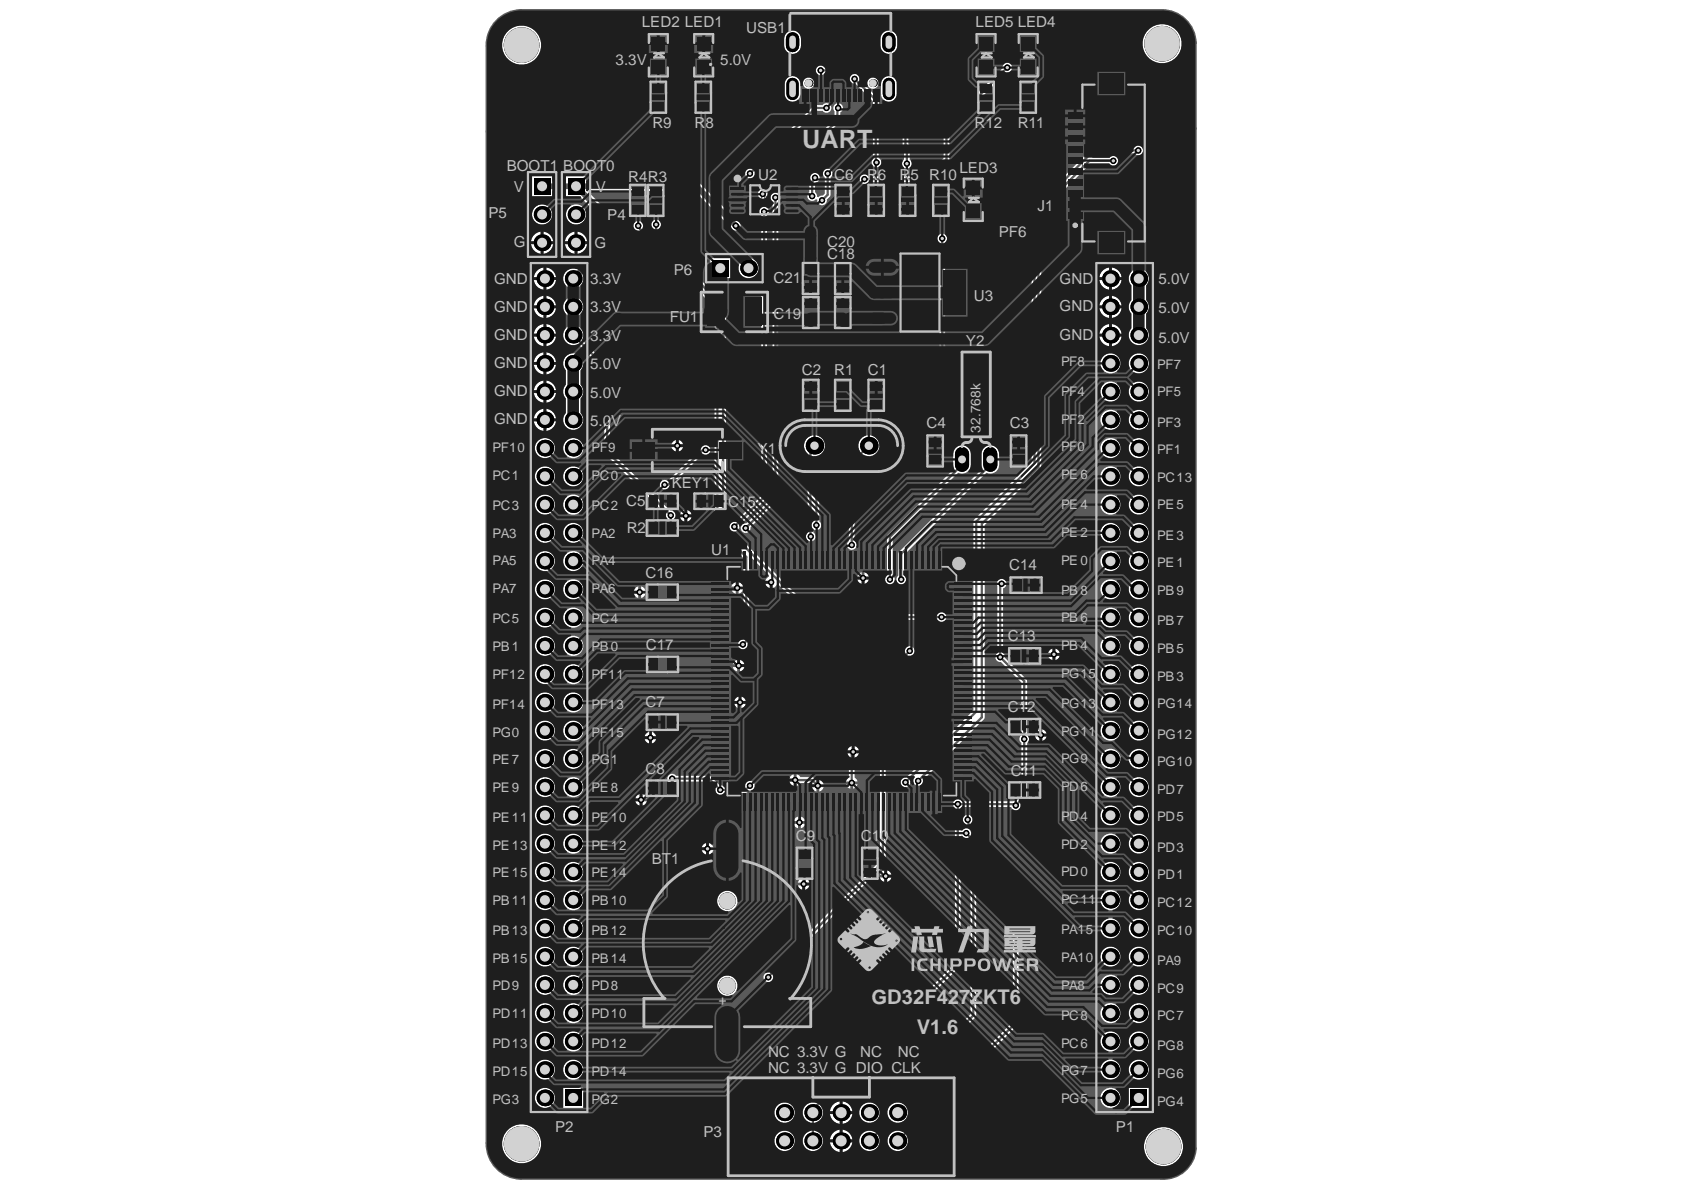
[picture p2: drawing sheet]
<svg xmlns="http://www.w3.org/2000/svg" width="297mm" height="210mm" viewBox="0 0 297 210" stroke-linecap="round" stroke-linejoin="round" font-family="sans-serif">
<defs><g id="words">
<text font-size="4.5" fill="#c0c0c0" x="141.5" y="26.1">UART</text>
<g font-size="3.6" fill="#c0c0c0">
<text x="153.7" y="177.1">GD32F427ZKT6</text>
<text x="161.7" y="182.3">V1.6</text>
</g>
<g font-size="2.7" fill="#c0c0c0">
<text x="113.2" y="4.8">LED2 LED1</text>
<text x="131.6" y="5.9">USB1</text>
<text x="172.1" y="4.8">LED5 LED4</text>
<text x="108.6" y="11.4">3.3V</text>
<text x="127" y="11.4">5.0V</text>
<text x="115.1" y="22.6">R9</text>
<text x="122.5" y="22.6">R8</text>
<text x="171.9" y="22.6">R12</text>
<text x="179.6" y="22.6">R11</text>
<text x="89.4" y="30.1">BOOT1 BOOT0</text>
<text x="90.6" y="33.8">V</text>
<text x="105.1" y="33.8">V</text>
<text x="110.8" y="32.1">R4R3</text>
<text x="133.7" y="31.8">U2</text>
<text x="147.2" y="31.8">C6</text>
<text x="152.9" y="31.8">R6</text>
<text x="158.7" y="31.8">R5 R10</text>
<text x="169.2" y="30.6">LED3</text>
<text x="86.2" y="38.5">P5</text>
<text x="107.1" y="38.8">P4</text>
<text x="176.2" y="41.8">PF6</text>
<text x="183" y="37.3">J1</text>
<text x="90.6" y="43.6">G</text>
<text x="104.8" y="43.8">G</text>
<text x="145.9" y="45.8">C18</text>
<text x="145.9" y="43.5">C20</text>
<text x="87.1" y="50">GND</text>
<text x="104.1" y="50">3.3V</text>
<text x="118.8" y="48.5">P6</text>
<text x="136.4" y="50">C21</text>
<text x="171.8" y="53.1">U3</text>
<text x="186.9" y="50">GND</text>
<text x="204.4" y="50">5.0V</text>
<text x="87.1" y="55">GND</text>
<text x="87.1" y="59.9">GND</text>
<text x="104.1" y="55.1">3.3V</text>
<text x="118.1" y="56.7">FU1</text>
<text x="136.4" y="56.2">C19</text>
<text x="186.9" y="54.8">GND</text>
<text x="204.4" y="55.3">5.0V</text>
<text x="87.1" y="64.8">GND</text>
<text x="104.1" y="60.1">3.3V</text>
<text x="104.1" y="65.1">5.0V</text>
<text x="170.4" y="61">Y2</text>
<text x="186.9" y="60">GND</text>
<text x="204.4" y="60.5">5.0V</text>
<text x="87.1" y="69.8">GND</text>
<text x="104.1" y="70.2">5.0V</text>
<text x="141.4" y="66.2">C2</text>
<text x="147.1" y="66.2">R1</text>
<text x="153.1" y="66.2">C1</text>
<text x="87.1" y="74.7">GND</text>
<text x="104.1" y="75.2">5.0V</text>
<text x="163.4" y="75.6">C4</text>
<text x="178.1" y="75.6">C3</text>
<text x="133.6" y="80.2">Y1</text>
<text x="110.5" y="89.2">C5</text>
<text x="118.5" y="86.1">KEY1</text>
<text x="128.5" y="89.5">C15</text>
<text x="110.5" y="94">R2</text>
<text x="113.9" y="101.9">C16</text>
<text x="125.4" y="97.8">U1</text>
<text x="178" y="100.6">C14</text>
<text x="177.8" y="113.1">C13</text>
<text x="113.9" y="114.6">C17</text>
<text x="113.9" y="124.8">C7</text>
<text x="177.8" y="125.6">C12</text>
<text x="113.9" y="136.5">C8</text>
<text x="178.3" y="137">C1</text>
<text x="181.5" y="137">1</text>
<text x="140.4" y="148.3">C9</text>
<text x="151.8" y="148.3">C10</text>
<text x="115" y="152.4">BT1</text>
<text x="135.5" y="186.4">NC 3.3V G</text>
<text x="135.5" y="189.3">NC 3.3V G DIO CLK</text>
<text x="151.7" y="186.4">NC</text>
<text x="158.4" y="186.4">NC</text>
<text x="97.9" y="199.8">P2</text>
<text x="124.1" y="200.5">P3</text>
<text x="196.8" y="199.8">P1</text>
</g>
<g font-size="2.4" fill="#c0c0c0">
<text x="172.9" y="76.3" transform="rotate(-90 172.9 76.3)">32.768k</text>
<text x="126.8" y="175.9" transform="rotate(90 126.8 175.9)">+</text>
</g>
<g font-size="2.3" fill="#c0c0c0">
<text x="187.1" y="64.5">PF8</text>
<text x="204.1" y="65">PF7</text>
<text x="187.1" y="69.9">P</text>
<text x="188.6" y="69.9">F4</text>
<text x="204.1" y="69.9">PF5</text>
<text x="187.1" y="74.7">P</text>
<text x="188.6" y="74.7">F</text>
<text x="190.1" y="74.7">2</text>
<text x="204.1" y="75.3">PF3</text>
<text x="86.9" y="79.8">PF10</text>
<text x="104.3" y="79.8">PF9</text>
<text x="187.1" y="79.6">PF0</text>
<text x="204.1" y="80.1">PF1</text>
<text x="86.9" y="84.6">PC1</text>
<text x="86.9" y="90">PC3</text>
<text x="104.3" y="84.6">PC0</text>
<text x="104.3" y="90">PC2</text>
<text x="187.1" y="84.5">PE6</text>
<text x="187.1" y="89.8">PE4</text>
<text x="204.1" y="85">PC13</text>
<text x="204.1" y="89.9">PE5</text>
<text x="86.9" y="94.9">PA3</text>
<text x="104.3" y="94.9">PA2</text>
<text x="187.1" y="94.7">PE2</text>
<text x="204.1" y="95.2">PE3</text>
<text x="86.9" y="99.7">PA5</text>
<text x="104.3" y="99.7">PA4</text>
<text x="187.1" y="99.6">PE0</text>
<text x="204.1" y="100.1">PE1</text>
<text x="86.9" y="104.6">PA7</text>
<text x="104.3" y="104.6">PA6</text>
<text x="187.1" y="104.9">PB8</text>
<text x="204.1" y="105">PB9</text>
<text x="86.9" y="110">PC5</text>
<text x="104.3" y="110">PC4</text>
<text x="187.1" y="109.8">PB6</text>
<text x="204.1" y="110.3">PB7</text>
<text x="86.9" y="114.8">PB1</text>
<text x="86.9" y="119.7">PF12</text>
<text x="104.3" y="114.8">PB0</text>
<text x="104.3" y="119.7">PF11</text>
<text x="187.1" y="114.7">PB4</text>
<text x="187.1" y="119.5">PG15</text>
<text x="204.1" y="115.2">PB5</text>
<text x="86.9" y="125">PF14</text>
<text x="104.3" y="125">PF13</text>
<text x="187.1" y="124.9">PG13</text>
<text x="204.1" y="120.1">PB3</text>
<text x="204.1" y="124.9">PG14</text>
<text x="86.9" y="129.9">PG0</text>
<text x="104.3" y="129.9">PF15</text>
<text x="187.1" y="129.8">PG11</text>
<text x="204.1" y="130.3">PG12</text>
<text x="86.9" y="134.8">PE7</text>
<text x="104.3" y="134.8">PG</text>
<text x="107.8" y="134.8">1</text>
<text x="187.1" y="134.6">PG9</text>
<text x="204.1" y="135.1">PG10</text>
<text x="86.9" y="139.7">PE9</text>
<text x="104.3" y="139.7">PE8</text>
<text x="187.1" y="139.5">PD</text>
<text x="190.6" y="139.5">6</text>
<text x="204.1" y="140">PD7</text>
<text x="86.9" y="145">PE11</text>
<text x="86.9" y="149.9">PE13</text>
<text x="104.3" y="145">PE10</text>
<text x="104.3" y="149.9">PE12</text>
<text x="187.1" y="144.9">PD4</text>
<text x="187.1" y="149.7">PD2</text>
<text x="204.1" y="144.9">PD5</text>
<text x="86.9" y="154.7">PE15</text>
<text x="104.3" y="154.7">PE14</text>
<text x="187.1" y="154.6">PD0</text>
<text x="204.1" y="150.2">PD3</text>
<text x="204.1" y="155.1">PD1</text>
<text x="86.9" y="159.6">PB11</text>
<text x="104.3" y="159.6">PB10</text>
<text x="187.1" y="159.5">PC11</text>
<text x="204.1" y="160">PC12</text>
<text x="86.9" y="165">PB13</text>
<text x="104.3" y="165">PB12</text>
<text x="187.1" y="164.8">PA15</text>
<text x="204.1" y="164.8">PC10</text>
<text x="86.9" y="169.8">PB15</text>
<text x="104.3" y="169.8">PB14</text>
<text x="187.1" y="169.7">PA10</text>
<text x="204.1" y="170.2">PA9</text>
<text x="86.9" y="174.7">PD9</text>
<text x="86.9" y="179.6">PD11</text>
<text x="104.3" y="174.7">PD8</text>
<text x="104.3" y="179.6">PD10</text>
<text x="187.1" y="174.5">PA8</text>
<text x="187.1" y="179.9">PC8</text>
<text x="204.1" y="175.1">PC9</text>
<text x="204.1" y="179.9">PC7</text>
<text x="86.9" y="184.9">PD13</text>
<text x="104.3" y="184.9">PD12</text>
<text x="187.1" y="184.8">PC6</text>
<text x="204.1" y="185.3">PG8</text>
<text x="86.9" y="189.8">PD15</text>
<text x="104.3" y="189.8">PD14</text>
<text x="187.1" y="189.6">PG7</text>
<text x="204.1" y="190.2">PG6</text>
<text x="86.9" y="194.7">PG3</text>
<text x="104.3" y="194.7">PG2</text>
<text x="187.1" y="194.5">PG5</text>
<text x="204.1" y="195">PG4</text>
</g>
</g></defs>
<g fill="#5a5a5a">
<path d="M137.8 200.6h1.2v1.3h-1.2z"/>
<path d="M137.8 195.6h1.2v1.3h-1.2z"/>
<path d="M142.8 200.6h1.2v1.3h-1.2z"/>
<path d="M142.8 195.6h1.2v1.3h-1.2z"/>
<path d="M147.7 200.6h1.3v1.3h-1.3z"/>
<path d="M147.7 195.6h1.3v1.3h-1.3z"/>
<path d="M152.7 200.6h1.3v1.3h-1.3z"/>
<path d="M152.7 195.6h1.3v1.3h-1.3z"/>
<path d="M157.7 200.6h1.3v1.3h-1.3z"/>
<path d="M157.7 195.6h1.3v1.3h-1.3z"/>
<circle cx="168.3" cy="190.1" r=".12"/>
</g>
<g fill="none" stroke="#5a5a5a" stroke-width=".4">
<path d="M114.9 7.8h2.4v3.9h-2.4zM115.6 9.7h1M116.1 9.2v1M122.9 7.8h2.4v3.9h-2.4zM123.6 9.7h1M124.1 9.2v1M172.8 7.8h2.3v3.9h-2.3zM173.4 9.7h1M173.9 9.2v1M180.2 7.8h2.3v3.9h-2.3zM180.9 9.7h1M181.4 9.2v1"/>
<path d="M170.5 33.3h2.3v3.9h-2.3zM171.2 35.2h1M171.7 34.7v1"/>
</g>
<path d="M190.9 14.9h11v27.7h-11zM130.1 32.3h9.6v5.9h-9.6z" fill="none" stroke="#5a5a5a" stroke-width=".2"/>
<g fill="none" stroke="#5a5a5a" stroke-width=".18">
<path d="M131.9 32.3h5.9v5.9h-5.9zM133.9 35.2h2M134.9 34.3v1.9M128.4 190.1h39.9v17.3h-39.9z"/>
<circle cx="133.1" cy="33.5" r=".43"/>
<circle cx="134.9" cy="35.2" r=".69"/>
</g>
<g fill="none" stroke="#5a5a5a" stroke-width=".49">
<circle cx="142.6" cy="14.7" r=".25"/>
<circle cx="154" cy="14.7" r=".25"/>
</g>
<g fill="#5a5a5a">
<path d="M143.2 189.8l.2-.1 .3 .1v3.4h9.5v-3.2l.4-.1 .1 .1v3.5l-.2 .2h-10.1l-.2-.2z"/>
<path d="M154.2 192.8l1.7-1.8 2 1.8z"/>
</g>
<path d="M85.9 8.2v193.4M91.8 1.9h113M210.8 7.4v195.2M91.9 207.9h113" fill="none" stroke="#5a5a5a" stroke-width=".5"/>
<circle cx="210.8" cy="10.1" r=".25" fill="#5a5a5a"/>
<path d="M85.9 10.6h.1M91.9 1.9a6.1 6.1 0 0 0-6 6.2M204.9 1.9a5.9 5.9 0 0 1 5.9 5.7M85.9 201.6a6.1 6.1 0 0 0 6 6.3M210.8 202.6a5.6 5.6 0 0 1-5.9 5.3" fill="none" stroke="#5a5a5a" stroke-width=".5"/>
<g fill="#8c8c8c">
<path d="M130.7 65h.8l.7 2.5 .7-2.5h.8l.7 2.5 .8-2.5h.7l-1 3.3h-.9l-.7-2.4-.6 2.4h-.9z"/>
<path d="M149.5 59.2h1.3l-.6 4.2h-1.2z"/>
<path d="M153.1 65h1.6l.7 .4 .4 .7v.9l-.1 .5-.5 .6-.5 .2h-1.6v-.6h1.5l.2-.3 .2-.5-.2-1.1-.5-.2h-1.2z"/>
<path d="M155.5 59.2h1.3l.6 4.2h-1.3z"/>
<path d="M136.8 57.2h4.6l-.3-.7h1.4l.2 .7h2.2v.8h-1.9l1.9 5.4h-1.3l-1.9-5.4h-3.6l.1 4.4 .1 .1h1.4l.3 .9h-2.2l-.6-.2-.4-.6z"/>
<path d="M156.6 65h.7v3.3h-.7z"/>
<path d="M150.7 62.4h3.1l.1-3.2h1.3v3.3l-.4 .7-.5 .1h-3.3z"/>
<path d="M151.8 59.2h1.3l-.5 2.8h-1.3z"/>
<path d="M147.9 65h.7v3.3h-.7z"/>
<path d="M124.3 58.8h8.5v.6h-8.5z"/>
<path d="M127.6 65h1.6l.7 .4 .3 .7 .1 .9-.2 .5-.4 .6-.7 .2h-1.4v-.6h1.4l.3-.3 .2-.3v-.1h-1.9v-.6h1.9l-.2-.6-.3-.2h-1.4z"/>
<path d="M149.6 65h.7v1.4h1.3v-1.4h.7v3.3h-.7v-1.4h-1.3v1.4h-.7z"/>
<path d="M149 57.2h1.1l-.2-.7h1.3l.2 .7h3.6l.2-.7h1.3l-.2 .7h1v.9h-1.3l-.2 .7h-1.3l.2-.7h-3l.2 .7h-1.3l-.3-.7h-1.3z"/>
<path d="M191.2 53.2a.98 .98 0 0 1 1.7 .5 .98 .98 0 0 1-1.3 1.1l-.5-.3v-.7h.8v.2h-.6l.1 .5a.76 .76 0 0 0 1.2-.5 .76 .76 0 0 0-.8-.9l-.4 .1-.1 .3-.2-.1z"/>
<path d="M189.2 52.9h.2v1.5l1-1.5h.3v1.9h-.2v-1.5l-1 1.5h-.3z"/>
<path d="M191.2 48.4a.98 .98 0 0 1 1.7 .5 .98 .98 0 0 1-1.3 1.2l-.5-.3v-.7h.8v.2h-.6l.1 .4a.76 .76 0 0 0 1.2-.4 .76 .76 0 0 0-.8-1l-.4 .2-.1 .2h-.2z"/>
<path d="M189.2 48.1h.2v1.5l1-1.5h.3v1.9h-.2v-1.5l-1 1.5h-.3z"/>
<path d="M188.1 192.9h.9l.1 .9h-.2a.37 .37 0 0 0-.5-.1 .37 .37 0 0 0 .1 .6 .37 .37 0 0 0 .5-.2h.2a.55 .55 0 0 1-.7 .4 .55 .55 0 0 1-.3-.8 .55 .55 0 0 1 .7-.2l-.1-.4h-.7z"/>
<path d="M189.7 193.1a.85 .85 0 0 1 1.2 0 .85 .85 0 0 1 .1 1.1 .85 .85 0 0 1-1.1 .3l-.3-.2v-.6h.7v.2h-.5v.3l.1 .1a.65 .65 0 0 0 .9-.2 .65 .65 0 0 0-.1-.9 .65 .65 0 0 0-.9 .1v.1l-.2-.1z"/>
<path d="M188.1 188h1.1v.2h-.8l.4 .8 .1 .7h-.2l-.1-.8z"/>
<path d="M189.7 188.2l.5-.2a.88 .88 0 0 1 .9 1.2 .88 .88 0 0 1-1.5 .2v-.6h.7v.2h-.5v.3l.3 .2a.66 .66 0 0 0 .8-.8 .66 .66 0 0 0-1-.4l-.1 .2h-.2z"/>
<path d="M189.8 183.3a.82 .82 0 0 1 1.3 .6 .82 .82 0 0 1-1.2 .8l-.2-.3 .2-.2a.54 .54 0 0 0 .7 .4 .54 .54 0 0 0 .3-.8 .51 .51 0 0 0-.4-.5 .51 .51 0 0 0-.6 .3h-.2z"/>
<path d="M189.8 178.4h.1a.83 .83 0 0 1 1.3 .7 .83 .83 0 0 1-1.4 .7l-.1-.4h.2a.55 .55 0 0 0 .8 .3 .55 .55 0 0 0 .2-.8 .51 .51 0 0 0-.4-.5 .51 .51 0 0 0-.6 .4l-.2-.1z"/>
<path d="M189.1 168l.6 .4-.1 .2-.3-.2v1.3h-.2z"/>
<path d="M187.2 163.2h.8l.2 .9h-.2a.37 .37 0 0 0-.5-.1 .37 .37 0 0 0 0 .6 .37 .37 0 0 0 .5-.1v-.1h.2a.56 .56 0 0 1-.7 .4 .56 .56 0 0 1-.3-.7 .56 .56 0 0 1 .7-.3l-.1-.4h-.6z"/>
<path d="M189.1 163.2l.6 .4v.2h-.1l-.3-.3v1.4h-.2z"/>
<path d="M187.1 157.8l.6 .4v.2l-.4-.2v1.3h-.2z"/>
<path d="M188.6 157.8l.6 .4-.1 .2-.3-.2v1.3h-.2z"/>
<path d="M189.8 158a.82 .82 0 0 1 1.3 .6 .82 .82 0 0 1-1.2 .8l-.2-.3 .2-.2a.54 .54 0 0 0 .7 .3 .54 .54 0 0 0 .3-.7 .51 .51 0 0 0-.4-.5 .51 .51 0 0 0-.6 .3h-.2z"/>
<path d="M188.2 148.2h.1a.51 .51 0 0 1 .5-.1 .51 .51 0 0 1 .3 .5h-.2a.33 .33 0 0 0-.5-.3 .33 .33 0 0 0 .1 .6l.6 .5 .1 .4h-1.1v-.2h.8l-.4-.5a.65 .65 0 0 1-.3-.9z"/>
<path d="M189.7 133.2l.5-.2a.88 .88 0 0 1 .9 1.2 .88 .88 0 0 1-1.5 .2v-.6h.7v.2h-.5v.3l.3 .2a.67 .67 0 0 0 .8-.4 .67 .67 0 0 0-.2-.8l-.2-.1a.48 .48 0 0 0-.7 .3h-.2z"/>
<path d="M187.1 128.1l.6 .4v.2l-.4-.2v1.3h-.2z"/>
<path d="M188.6 128.1l.6 .4-.1 .2-.3-.2v1.3h-.2z"/>
<path d="M189.7 128.4l.2-.3h.3a.89 .89 0 0 1 .9 1.2 .89 .89 0 0 1-1.5 .3v-.7h.7v.2h-.5v.3l.2 .2a.67 .67 0 0 0 .9-.7 .67 .67 0 0 0-1-.5l-.1 .2h-.2z"/>
<path d="M186.8 123.4l.2-.1a.54 .54 0 0 1 .7 .3l-.2 .1a.28 .28 0 0 0-.3-.3 .28 .28 0 0 0-.3 .3 .28 .28 0 0 0 .4 .2v.2a.33 .33 0 0 0-.4 .3 .33 .33 0 0 0 .3 .4 .33 .33 0 0 0 .3-.4l.2 .1a.53 .53 0 0 1-.8 .4 .53 .53 0 0 1 .1-.9l-.3-.3z"/>
<path d="M188.6 123.2l.6 .4-.1 .2-.3-.2v1.3h-.2z"/>
<path d="M189.7 123.5a.87 .87 0 0 1 1.2 0 .87 .87 0 0 1 .1 1.2 .87 .87 0 0 1-1.2 .1l-.2-.1v-.7h.7v.2h-.5v.4h.1a.65 .65 0 0 0 .9-.1 .65 .65 0 0 0-.1-.9 .65 .65 0 0 0-.9 0v.1h-.2z"/>
<path d="M186.7 117.9h.8l.2 .9h-.2a.37 .37 0 0 0-.5-.1 .37 .37 0 0 0-.1 .5 .37 .37 0 0 0 .5 .1l.1-.2h.2a.56 .56 0 0 1-.6 .5 .56 .56 0 0 1-.4-.7 .56 .56 0 0 1 .7-.3v-.5h-.7z"/>
<path d="M188.6 117.9l.6 .4v.2l-.4-.2v1.3h-.2z"/>
<path d="M189.7 118.1l.7-.2a.88 .88 0 0 1 .6 1.3 .88 .88 0 0 1-1.4 .1v-.6h.7v.2h-.5v.3l.4 .2a.64 .64 0 0 0 .7-.9 .64 .64 0 0 0-1.1-.2v.1h-.2z"/>
<path d="M189.9 97.9h1.2v1.7h-1.2v-.2h1v-.6h-.9v-.2h.9v-.5h-1z"/>
<path d="M188.2 93.2l.1-.1a.51 .51 0 0 1 .5 0 .51 .51 0 0 1 .3 .4h-.2a.35 .35 0 0 0-.5-.2 .35 .35 0 0 0 .1 .6l.6 .5 .1 .3h-1.1v-.2h.8l-.4-.4a.65 .65 0 0 1-.3-.9z"/>
<path d="M189.9 93h1.2v1.7h-1.2v-.2h1v-.6h-.9v-.2h.9v-.5h-1z"/>
<path d="M189.9 88.2h1.2v1.7h-1.2v-.2h1v-.6h-.9v-.2h.9v-.5h-1z"/>
<path d="M189.9 82.8h1.2v1.7h-1.2v-.2h1v-.6h-.9v-.2h.9v-.5h-1z"/>
<path d="M190 77.9h1.1v1.7h-.2v-.7h-.8v-.2h.8v-.6h-.9z"/>
<path d="M188.7 73.2l.4-.1a.44 .44 0 0 1 .5 .4l-.2 .1a.33 .33 0 0 0-.5-.3 .33 .33 0 0 0 .1 .6l.5 .5 .2 .4h-1.1v-.2h.8l-.6-.6a.52 .52 0 0 1-.1-.8z"/>
<path d="M190 73.1h1.1v1.7h-.2v-.8h-.8v-.2h.8v-.5h-.9z"/>
<path d="M190 68.2h1.1v1.7h-.2v-.8h-.8v-.2h.8v-.5h-.9z"/>
<path d="M190 62.9h1.1v1.6h-.2v-.7h-.8v-.2h.8v-.6h-.9z"/>
<path d="M191.2 58.4a.98 .98 0 0 1 1.7 .5 .98 .98 0 0 1-1.3 1.2l-.5-.3v-.7h.8v.2h-.6l.1 .4a.76 .76 0 0 0 1.2-.4 .76 .76 0 0 0-.8-1l-.4 .2-.1 .2h-.2z"/>
<path d="M189.2 58.1h.2v1.5l1-1.5h.3v1.9h-.2v-1.5l-1 1.5h-.3z"/>
<path d="M207.7 58.6h.9l.2 1h-.2a.43 .43 0 0 0-.6 0 .43 .43 0 0 0-.1 .6 .43 .43 0 0 0 .6 0l.1-.2h.3a.65 .65 0 0 1-.8 .5 .65 .65 0 0 1-.4-.8 .65 .65 0 0 1 .8-.4l-.1-.5h-.7z"/>
<path d="M207 60.2h.3v.3h-.3z"/>
<path d="M203.5 58.6h.3l.6 1.7 .6-1.7h.3l-.8 1.9h-.2z"/>
<path d="M207.7 48.1h.9l.2 1h-.2a.43 .43 0 0 0-.6 0 .43 .43 0 0 0-.1 .6 .43 .43 0 0 0 .6 0l.1-.2h.3a.65 .65 0 0 1-.8 .5 .65 .65 0 0 1-.4-.8 .65 .65 0 0 1 .8-.4l-.1-.5h-.7z"/>
<path d="M207 49.7h.3v.3h-.3z"/>
<path d="M203.5 48.1h.3l.6 1.7 .6-1.7h.3l-.8 1.9h-.2z"/>
<path d="M207.7 53.4h.9l.2 1h-.2a.43 .43 0 0 0-.6-.1 .43 .43 0 0 0-.1 .6 .43 .43 0 0 0 .6 .1l.1-.3 .3 .1a.65 .65 0 0 1-.8 .5 .65 .65 0 0 1-.4-.9 .65 .65 0 0 1 .8-.3l-.1-.5h-.7z"/>
<path d="M207 55h.3v.3h-.3z"/>
<path d="M203.5 53.3h.3l.6 1.8 .6-1.8h.3l-.8 2h-.2z"/>
<path d="M206.2 193.6a.87 .87 0 0 1 1.2 0 .87 .87 0 0 1 0 1.2 .87 .87 0 0 1-1.1 .1l-.2-.1v-.6h.7v.2h-.5l.1 .3a.64 .64 0 0 0 .9-.1 .64 .64 0 0 0 0-.9 .64 .64 0 0 0-.9 .1v.1l-.2-.1z"/>
<path d="M206.2 188.7l.4-.2h.4a.89 .89 0 0 1 .5 1.3 .89 .89 0 0 1-1.4 .1v-.6h.7v.2h-.5v.3l.2 .1a.66 .66 0 0 0 1-.6 .66 .66 0 0 0-1-.6l-.1 .3-.2-.1z"/>
<path d="M206.3 183.8l.4-.2a.89 .89 0 0 1 .9 1.2 .89 .89 0 0 1-1.5 .2v-.6h.7v.2h-.5v.3l.4 .2a.66 .66 0 0 0 .7-.4 .66 .66 0 0 0-.1-.8l-.3-.1a.48 .48 0 0 0-.6 .3h-.2z"/>
<path d="M204.6 178.3h1.1v.2h-.8l.5 .8 .1 .6h-.2l-.2-.8-.5-.6z"/>
<path d="M206.4 178.4h.1a.85 .85 0 0 1 1.1 .4 .85 .85 0 0 1-.6 1.2l-.6-.2-.2-.4h.2a.55 .55 0 0 0 .7 .3 .55 .55 0 0 0 .4-.7 .54 .54 0 0 0-.5-.6 .54 .54 0 0 0-.6 .4l-.2-.1z"/>
<path d="M206.3 173.7a.83 .83 0 0 1 1.4 .4 .83 .83 0 0 1-1.1 .9l-.3-.2-.1-.3h.2l.1 .1a.56 .56 0 0 0 .7 .2 .56 .56 0 0 0 .3-.7 .55 .55 0 0 0-.5-.5 .55 .55 0 0 0-.6 .3l-.2-.1z"/>
<path d="M205.1 163.2l.6 .4v.2l-.4-.3v1.4h-.2z"/>
<path d="M206.4 163.3l.3-.1a.79 .79 0 0 1 .8 .2 .79 .79 0 0 1 .1 .9v.1a.73 .73 0 0 1-.7 .5 .73 .73 0 0 1-.7-.6h.2a.55 .55 0 0 0 .7 .3 .55 .55 0 0 0 .4-.7 .54 .54 0 0 0-.5-.6 .54 .54 0 0 0-.6 .4l-.2-.1z"/>
<path d="M203.2 158.5l.2-.2a.55 .55 0 0 1 .8 .5h-.2a.34 .34 0 0 0-.5-.3 .34 .34 0 0 0 .1 .6l.6 .6 .1 .3h-1.1v-.2h.8l-.6-.6a.54 .54 0 0 1-.2-.7z"/>
<path d="M205.1 158.3l.6 .4v.2l-.4-.2v1.3h-.2z"/>
<path d="M206.3 158.6a.81 .81 0 0 1 1.1-.1 .81 .81 0 0 1 .2 1.1 .73 .73 0 0 1-.8 .4 .73 .73 0 0 1-.6-.6h.2a.54 .54 0 0 0 .7 .4 .54 .54 0 0 0 .4-.7 .54 .54 0 0 0-.5-.6 .54 .54 0 0 0-.6 .3h-.2z"/>
<path d="M205.1 153.4l.6 .4v.2l-.4-.2v1.3h-.2z"/>
<path d="M204.8 148.7a.54 .54 0 0 1 .9 .3h-.2a.3 .3 0 0 0-.3-.3 .3 .3 0 0 0-.3 .3 .3 .3 0 0 0 .4 .3v.2a.32 .32 0 0 0-.4 .2 .32 .32 0 0 0 .2 .4 .32 .32 0 0 0 .4-.3h.2a.53 .53 0 0 1-.8 .4 .53 .53 0 0 1 0-.9l-.2-.2z"/>
<path d="M204.7 143.2h.8l.2 .9h-.2a.37 .37 0 0 0-.6-.1 .37 .37 0 0 0 0 .6 .37 .37 0 0 0 .6-.1l.2-.1a.55 .55 0 0 1-.7 .5 .55 .55 0 0 1-.3-.8 .55 .55 0 0 1 .8-.2l-.1-.5h-.7z"/>
<path d="M204.6 138.3h1.1v.2h-.8l.5 .8 .1 .7h-.2l-.2-.9-.5-.6z"/>
<path d="M205.1 133.5l.6 .4v.2l-.4-.3v1.4h-.2z"/>
<path d="M206.2 133.7h.1a.85 .85 0 0 1 1.1 0 .85 .85 0 0 1 .1 1.1 .85 .85 0 0 1-1.1 .3l-.3-.2v-.6h.7v.2h-.5v.3l.2 .1a.66 .66 0 0 0 1-.6 .66 .66 0 0 0-1-.6l-.1 .3-.2-.1z"/>
<path d="M203.2 128.8h.1a.55 .55 0 0 1 .5-.2 .55 .55 0 0 1 .4 .5h-.2a.35 .35 0 0 0-.6-.3 .35 .35 0 0 0 .2 .6l.6 .6 .1 .3h-1.1v-.2h.8l-.6-.6a.54 .54 0 0 1-.2-.7z"/>
<path d="M205.1 128.6l.6 .4v.2l-.4-.2v1.3h-.2z"/>
<path d="M206.3 128.8l.4-.2a.88 .88 0 0 1 .9 1.2 .88 .88 0 0 1-1.4 .3l-.1-.7h.7v.2h-.5v.3l.4 .2a.64 .64 0 0 0 .8-.9 .64 .64 0 0 0-1.1-.2v.1h-.2z"/>
<path d="M205.1 123.2l.6 .4v.2l-.4-.2v1.3h-.2z"/>
<path d="M206.2 123.5a.87 .87 0 0 1 1.2 0 .87 .87 0 0 1 .1 1.2 .87 .87 0 0 1-1.2 .1l-.2-.1v-.7h.7v.2h-.5v.4h.2a.66 .66 0 0 0 1-.5 .66 .66 0 0 0-1-.6l-.1 .2h-.2z"/>
<path d="M204.8 118.5h.1a.51 .51 0 0 1 .8 .3h-.2a.31 .31 0 0 0-.4-.3 .31 .31 0 0 0-.2 .4l.4 .2v.2a.33 .33 0 0 0-.4 .2 .33 .33 0 0 0 .2 .4 .33 .33 0 0 0 .4-.3h.2a.53 .53 0 0 1-.8 .4 .53 .53 0 0 1 0-.9l-.2-.2z"/>
<path d="M204.7 113.5h.8l.2 .9h-.2a.37 .37 0 0 0-.6-.1 .37 .37 0 0 0 0 .6 .37 .37 0 0 0 .6-.1l.2-.1a.55 .55 0 0 1-.7 .5 .55 .55 0 0 1-.3-.8 .55 .55 0 0 1 .8-.2l-.1-.5h-.7z"/>
<path d="M204.6 108.6h1.1v.2h-.8l.5 .8 .1 .7h-.2l-.2-.9-.5-.6z"/>
<path d="M205.1 98.4l.6 .4v.2l-.4-.2v1.3h-.2z"/>
<path d="M206.5 98.4h1.2v1.7h-1.3v-.2h1.1v-.6h-1v-.2h1v-.5h-1z"/>
<path d="M204.8 93.7a.53 .53 0 0 1 .5-.1 .53 .53 0 0 1 .4 .4h-.2a.3 .3 0 0 0-.3-.3 .3 .3 0 0 0-.3 .3 .3 .3 0 0 0 .4 .2v.2a.32 .32 0 0 0-.4 .3 .32 .32 0 0 0 .2 .4 .32 .32 0 0 0 .4-.4l.2 .1a.53 .53 0 0 1-.8 .4 .53 .53 0 0 1 0-.9l-.2-.2z"/>
<path d="M206.5 93.5h1.2v1.7h-1.3v-.2h1.1v-.6h-1v-.2h1v-.5h-1z"/>
<path d="M204.7 88.2h.8l.2 .9h-.2a.37 .37 0 0 0-.6-.1 .37 .37 0 0 0 0 .6 .37 .37 0 0 0 .6-.1l.2-.1a.55 .55 0 0 1-.7 .5 .55 .55 0 0 1-.3-.8 .55 .55 0 0 1 .8-.2l-.1-.5h-.7z"/>
<path d="M206.5 88.2h1.2v1.7h-1.3v-.2h1.1v-.6h-1v-.2h1v-.5h-1z"/>
<path d="M203.3 83.5l.1-.1a.49 .49 0 0 1 .8 .3l-.2 .1a.28 .28 0 0 0-.3-.3 .28 .28 0 0 0-.2 .3 .28 .28 0 0 0 .3 .2l.1 .2a.35 .35 0 0 0-.5 .2 .35 .35 0 0 0 .2 .4 .35 .35 0 0 0 .5-.3l.2 .1a.53 .53 0 0 1-.8 .4 .53 .53 0 0 1-.1-.9h.1l-.3-.3z"/>
<path d="M205.1 83.3l.6 .4v.2l-.4-.2v1.3h-.2z"/>
<path d="M206.4 83.5a.83 .83 0 0 1 1.1 .1 .83 .83 0 0 1 0 1.2l-.4 .2h-.5l-.4-.4 .2-.2a.55 .55 0 0 0 .7 .4 .55 .55 0 0 0 .4-.7 .54 .54 0 0 0-.5-.6 .54 .54 0 0 0-.6 .3h-.2z"/>
<path d="M205.6 78.4l.6 .4v.2h-.1l-.3-.2v1.3h-.2z"/>
<path d="M206.6 78.4h1.1v1.7h-.2v-.8h-.8v-.2h.8v-.5h-.9z"/>
<path d="M205.2 73.8h.1a.48 .48 0 0 1 .5-.2 .48 .48 0 0 1 .4 .4l-.2 .1a.28 .28 0 0 0-.3-.4 .28 .28 0 0 0-.3 .3 .28 .28 0 0 0 .4 .3v.2a.34 .34 0 0 0-.5 .2 .34 .34 0 0 0 .3 .4 .34 .34 0 0 0 .4-.3h.2a.53 .53 0 0 1-.8 .4 .53 .53 0 0 1 0-.8l-.2-.2z"/>
<path d="M206.6 73.6h1.1v1.7h-.2v-.8h-.8v-.2h.8v-.5h-.9z"/>
<path d="M205.2 68.2h.8l.2 .9h-.2a.36 .36 0 0 0-.6 0 .36 .36 0 0 0 0 .5 .36 .36 0 0 0 .6 0v-.2l.2 .1a.55 .55 0 0 1-.7 .4 .55 .55 0 0 1-.3-.7 .55 .55 0 0 1 .7-.3v-.5h-.7z"/>
<path d="M206.6 68.2h1.1v1.7h-.2v-.8h-.8v-.2h.8v-.5h-.9z"/>
<path d="M205.1 63.4h1.1v.2h-.8l.5 .8 .1 .6h-.2l-.2-.7z"/>
<path d="M206.6 63.3h1.1v1.7h-.2v-.7h-.8v-.2h.8v-.6h-.9z"/>
<path d="M108.9 48.1l.2-.1a.56 .56 0 0 1 .9 .4h-.2a.31 .31 0 0 0-.3-.3 .31 .31 0 0 0-.3 .4 .31 .31 0 0 0 .4 .2v.2a.39 .39 0 0 0-.5 .3 .39 .39 0 0 0 .3 .4 .39 .39 0 0 0 .4-.3h.3a.61 .61 0 0 1-.9 .5 .61 .61 0 0 1-.2-1h.2l-.3-.2z"/>
<path d="M108.2 49.5h.2v.3h-.2z"/>
<path d="M106.7 48.1l.1-.1a.58 .58 0 0 1 .6-.1 .58 .58 0 0 1 .4 .5h-.3a.33 .33 0 0 0-.3-.3 .33 .33 0 0 0-.3 .4 .33 .33 0 0 0 .4 .2v.2a.38 .38 0 0 0-.4 .3 .38 .38 0 0 0 .2 .4 .38 .38 0 0 0 .5-.3h.2a.61 .61 0 0 1-.8 .5 .61 .61 0 0 1-.2-1h.1a.5 .5 0 0 1-.2-.7z"/>
<path d="M104.7 47.9h.2l.6 1.7 .6-1.7h.3l-.7 1.9h-.3z"/>
<path d="M108.9 68.1h.9l.2 .9-.2 .1a.41 .41 0 0 0-.7-.1 .41 .41 0 0 0 .1 .7 .41 .41 0 0 0 .6-.3h.3a.65 .65 0 0 1-.8 .6 .65 .65 0 0 1-.5-.8 .65 .65 0 0 1 .8-.5l.1 .1-.1-.5h-.7z"/>
<path d="M108.2 69.7h.2v.2h-.2z"/>
<path d="M104.7 68h.2l.6 1.7 .6-1.7h.3l-.7 1.9h-.3z"/>
<path d="M108.9 63h.9l.2 1h-.2a.41 .41 0 0 0-.7 0 .41 .41 0 0 0 .1 .6 .41 .41 0 0 0 .6-.2h.3a.65 .65 0 0 1-.8 .5 .65 .65 0 0 1-.5-.7 .65 .65 0 0 1 .8-.5h.1l-.1-.5h-.7z"/>
<path d="M108.2 64.6h.2v.3h-.2z"/>
<path d="M104.7 63h.2l.6 1.7 .6-1.7h.3l-.7 1.9h-.3z"/>
<path d="M108.9 58.2l.2-.1a.56 .56 0 0 1 .9 .4h-.2a.31 .31 0 0 0-.3-.3 .31 .31 0 0 0-.3 .3 .31 .31 0 0 0 .4 .3v.2a.39 .39 0 0 0-.5 .2 .39 .39 0 0 0 .3 .5 .39 .39 0 0 0 .4-.3h.3a.61 .61 0 0 1-.9 .5 .61 .61 0 0 1-.2-1h.2l-.3-.2z"/>
<path d="M108.2 59.6h.2v.3h-.2z"/>
<path d="M106.7 58.2l.1-.1a.58 .58 0 0 1 .6-.1 .58 .58 0 0 1 .4 .5h-.3a.33 .33 0 0 0-.3-.4 .33 .33 0 0 0-.3 .4 .33 .33 0 0 0 .4 .3v.2a.38 .38 0 0 0-.4 .2 .38 .38 0 0 0 .2 .5 .38 .38 0 0 0 .5-.3h.2a.61 .61 0 0 1-.8 .5 .61 .61 0 0 1-.2-1h.1a.5 .5 0 0 1-.2-.7z"/>
<path d="M104.7 58h.2l.6 1.7 .6-1.7h.3l-.7 1.9h-.3z"/>
<path d="M108.9 53.2l.2-.2a.56 .56 0 0 1 .9 .4l-.2 .1a.31 .31 0 0 0-.3-.4 .31 .31 0 0 0-.3 .4 .31 .31 0 0 0 .4 .2v.2a.39 .39 0 0 0-.5 .3 .39 .39 0 0 0 .3 .5 .39 .39 0 0 0 .4-.4h.3a.61 .61 0 0 1-.9 .6 .61 .61 0 0 1-.2-1l.2-.1-.3-.2z"/>
<path d="M108.2 54.6h.2v.2h-.2z"/>
<path d="M106.7 53.1h.1a.58 .58 0 0 1 .6-.2 .58 .58 0 0 1 .4 .5l-.3 .1a.33 .33 0 0 0-.3-.4 .33 .33 0 0 0-.3 .4 .33 .33 0 0 0 .4 .2v.2a.38 .38 0 0 0-.4 .3 .38 .38 0 0 0 .2 .5 .38 .38 0 0 0 .5-.4h.2a.61 .61 0 0 1-.8 .6 .61 .61 0 0 1-.2-1.1h.1a.5 .5 0 0 1-.2-.7z"/>
<path d="M104.7 52.9h.2l.6 1.7 .6-1.7h.3l-.7 1.9h-.3z"/>
<path d="M108.9 73.1h.9l.2 1h-.2a.41 .41 0 0 0-.7 0 .41 .41 0 0 0 .1 .6 .41 .41 0 0 0 .6-.2h.3a.65 .65 0 0 1-.8 .5 .65 .65 0 0 1-.5-.8 .65 .65 0 0 1 .8-.4h.1l-.1-.5h-.7z"/>
<path d="M108.2 74.7h.2v.3h-.2z"/>
<path d="M104.7 73.1h.2l.6 1.7 .6-1.7h.3l-.7 1.9h-.3z"/>
<path d="M105.4 192.9l.5-.1a.43 .43 0 0 1 .4 .5h-.2a.33 .33 0 0 0-.5-.3 .33 .33 0 0 0 .1 .6l.6 .5 .1 .4h-1.1v-.2h.8l-.4-.5a.65 .65 0 0 1-.3-.9z"/>
<path d="M106.9 193l.4-.2a.88 .88 0 0 1 1 1.1 .88 .88 0 0 1-1.5 .3v-.6h.7v.2h-.5v.3l.2 .1a.64 .64 0 0 0 .9-.2 .64 .64 0 0 0-.2-.9 .64 .64 0 0 0-.9 .1v.1h-.2z"/>
<path d="M105.8 187.9l.6 .4v.2l-.4-.2v1.3h-.2z"/>
<path d="M103.9 183.2l.4-.2a.45 .45 0 0 1 .6 .5h-.2a.34 .34 0 0 0-.3-.3 .34 .34 0 0 0-.4 .3 .34 .34 0 0 0 .3 .4l.5 .4 .1 .4h-1.1v-.2h.8l-.6-.6a.5 .5 0 0 1-.1-.7z"/>
<path d="M105.8 183l.6 .4-.1 .2-.3-.2v1.3h-.2z"/>
<path d="M105.8 177.7l.6 .4v.2l-.4-.2v1.3h-.2z"/>
<path d="M105.8 167.9l.6 .4-.1 .2-.3-.2v1.3h-.2z"/>
<path d="M103.9 163.3a.57 .57 0 0 1 .6-.2 .57 .57 0 0 1 .4 .5h-.2a.33 .33 0 0 0-.5-.3 .33 .33 0 0 0 0 .6l.6 .5 .1 .4h-1.1v-.2h.8l-.4-.5a.69 .69 0 0 1-.3-.8z"/>
<path d="M105.8 163.1l.6 .4v.2l-.4-.2v1.3h-.2z"/>
<path d="M105.8 157.7l.6 .4-.1 .2-.3-.2v1.3h-.2z"/>
<path d="M105.8 152.8l.6 .4-.1 .2-.3-.2v1.3h-.2z"/>
<path d="M107.1 152.8h1.2v1.7h-1.2v-.2h1v-.6h-.9v-.2h.9v-.5h-1z"/>
<path d="M103.9 148.2l.2-.2a.55 .55 0 0 1 .8 .5h-.2a.34 .34 0 0 0-.6-.3 .34 .34 0 0 0 .1 .6l.6 .6 .1 .3h-1.1v-.2h.8l-.5-.6a.54 .54 0 0 1-.2-.7z"/>
<path d="M105.8 148l.6 .4v.2l-.4-.2v1.3h-.2z"/>
<path d="M107.1 148h1.2v1.7h-1.2v-.2h1v-.6h-.9v-.2h.9v-.5h-1z"/>
<path d="M105.8 143.1l.6 .4-.1 .2-.3-.2v1.3h-.2z"/>
<path d="M107.1 143.1h1.2v1.7h-1.2v-.2h1v-.6h-.9v-.2h.9v-.5h-1z"/>
<path d="M107.1 137.7h1.2v1.7h-1.2v-.2h1v-.6h-.9v-.2h.9v-.5h-1z"/>
<path d="M105.8 132.9l.6 .4v.2l-.4-.2v1.3h-.2z"/>
<path d="M106.9 133.1l.7-.2a.88 .88 0 0 1 .6 1.3 .88 .88 0 0 1-1.4 .1v-.6h.7v.2h-.5v.3l.3 .2a.64 .64 0 0 0 .8-.8 .64 .64 0 0 0-1.1-.3v.1h-.2z"/>
<path d="M104.4 128h.8l.2 .9h-.2a.36 .36 0 0 0-.5 0 .36 .36 0 0 0 0 .5 .36 .36 0 0 0 .5 0v-.2l.2 .1a.56 .56 0 0 1-.7 .4 .56 .56 0 0 1-.4-.6 .56 .56 0 0 1 .6-.5l.2 .1-.1-.5h-.6z"/>
<path d="M106.3 128l.6 .4-.1 .2-.3-.2v1.3h-.2z"/>
<path d="M107.2 128h1.1v1.7h-.2v-.8h-.8v-.2h.8v-.5h-.9z"/>
<path d="M104.4 123.3h.1a.49 .49 0 0 1 .5-.2 .49 .49 0 0 1 .4 .5h-.2a.28 .28 0 0 0-.3-.3 .28 .28 0 0 0-.3 .3 .28 .28 0 0 0 .4 .2v.2a.33 .33 0 0 0-.5 .3 .33 .33 0 0 0 .3 .4 .33 .33 0 0 0 .4-.4l.2 .1a.52 .52 0 0 1-.7 .4 .52 .52 0 0 1-.1-.9l-.2-.1z"/>
<path d="M106.3 123.1l.6 .4v.2h-.1l-.3-.2v1.3h-.2z"/>
<path d="M107.2 123.1h1.1v1.7h-.2v-.8h-.8v-.2h.8v-.5h-.9z"/>
<path d="M104.8 117.8l.6 .4v.2l-.4-.2v1.3h-.2z"/>
<path d="M106.3 117.8l.6 .4-.1 .2-.3-.2v1.3h-.2z"/>
<path d="M107.2 117.8h1.1v1.7h-.2v-.8h-.8v-.2h.8v-.5h-.9z"/>
<path d="M106.9 108.3a.83 .83 0 0 1 1.5 .4 .83 .83 0 0 1-1.2 1l-.3-.3v-.2l.2-.1v.2a.51 .51 0 0 0 .6 .2 .51 .51 0 0 0 .4-.5 .56 .56 0 0 0-.2-.7 .56 .56 0 0 0-.8 .2h-.2z"/>
<path d="M105.8 93.1l.2-.1a.55 .55 0 0 1 .8 .4h-.2a.34 .34 0 0 0-.5-.2 .34 .34 0 0 0 .1 .6l.4 .3 .3 .5h-1.1v-.2h.8l-.6-.5a.59 .59 0 0 1-.2-.8z"/>
<path d="M105.3 88.3l.2-.1a.53 .53 0 0 1 .8 .4h-.2a.34 .34 0 0 0-.2-.4 .34 .34 0 0 0-.4 .3 .34 .34 0 0 0 .2 .4l.6 .6 .1 .3h-1.1v-.2h.8l-.6-.6a.5 .5 0 0 1-.2-.7z"/>
<path d="M107 88.3a.84 .84 0 0 1 1.3 .5 .84 .84 0 0 1-1 1l-.4-.4 .2-.2a.55 .55 0 0 0 .7 .3 .55 .55 0 0 0 .3-.7 .51 .51 0 0 0-.4-.5 .51 .51 0 0 0-.6 .3h-.2z"/>
<path d="M106.9 83a.83 .83 0 0 1 1.5 .4 .83 .83 0 0 1-1.2 1l-.3-.3v-.2l.2-.1v.2a.51 .51 0 0 0 .6 .2 .51 .51 0 0 0 .4-.5 .56 .56 0 0 0-.2-.7 .56 .56 0 0 0-.8 .2h-.2z"/>
<path d="M107.2 77.9h1.1v1.6h-.2v-.7h-.8v-.2h.8v-.6h-.9z"/>
<path d="M90.5 63.2l.6-.3a1 1 0 0 1 .9 1.4 1 1 0 0 1-1.6 .4l-.1-.1v-.7h.8v.2h-.5v.4l.3 .1a.75 .75 0 0 0 .9-.5 .75 .75 0 0 0-.5-.9l-.3-.1-.4 .4h-.2z"/>
<path d="M88.4 62.9h.3v1.6l1-1.6h.2v2h-.2v-1.5l-1 1.5h-.3z"/>
<path d="M90.5 68.1l.6-.2a1 1 0 0 1 .9 1.3 1 1 0 0 1-1.6 .4h-.1v-.8h.8v.3h-.5v.3l.3 .2a.75 .75 0 0 0 .9-.6 .75 .75 0 0 0-.5-.9h-.3l-.4 .4-.2-.1z"/>
<path d="M88.4 67.9h.3v1.5l1-1.5h.2v1.9h-.2v-1.5l-1 1.5h-.3z"/>
<path d="M90.5 73.1l.6-.3a1 1 0 0 1 .9 1.4 1 1 0 0 1-1.6 .4l-.1-.1v-.7h.8v.2h-.5v.4l.3 .1a.75 .75 0 0 0 .9-.5 .75 .75 0 0 0-.5-.9l-.3-.1-.4 .4h-.2z"/>
<path d="M88.4 72.8h.3v1.6l1-1.6h.2v2h-.2v-1.5l-1 1.5h-.3z"/>
<path d="M90.5 48.4l.6-.3a1 1 0 0 1 .9 1.4 1 1 0 0 1-1.6 .4l-.1-.1v-.7h.8v.2h-.5v.4l.3 .1a.75 .75 0 0 0 .9-.5 .75 .75 0 0 0-.5-.9l-.3-.1-.4 .4h-.2z"/>
<path d="M88.4 48.1h.3v1.6l1-1.6h.2v2h-.2v-1.5l-1 1.5h-.3z"/>
<path d="M90.5 58.3l.6-.3a1 1 0 0 1 .9 1.4 1 1 0 0 1-1.6 .4l-.1-.1v-.7h.8v.2h-.5v.4l.3 .1a.75 .75 0 0 0 .9-.5 .75 .75 0 0 0-.5-.9l-.3-.1-.4 .4h-.2z"/>
<path d="M88.4 58h.3v1.6l1-1.6h.2v2h-.2v-1.5l-1 1.5h-.3z"/>
<path d="M90.5 53.3l.6-.2a1 1 0 0 1 .9 1.3 1 1 0 0 1-1.6 .4h-.1v-.8h.8v.3h-.5v.3l.3 .2a.75 .75 0 0 0 .9-.6 .75 .75 0 0 0-.5-.9h-.3l-.4 .4-.2-.1z"/>
<path d="M88.4 53.1h.3v1.5l1-1.5h.2v1.9h-.2v-1.5l-1 1.5h-.3z"/>
<path d="M88 193.2h.1a.53 .53 0 0 1 .8 .3h-.2a.3 .3 0 0 0-.3-.3 .3 .3 0 0 0-.3 .3 .3 .3 0 0 0 .4 .3v.1a.33 .33 0 0 0-.4 .2 .33 .33 0 0 0 .2 .4 .33 .33 0 0 0 .4-.2h.2v.1a.53 .53 0 0 1-.9 .2 .53 .53 0 0 1 .1-.8 .35 .35 0 0 1-.1-.6z"/>
<path d="M89.5 193.2l.5-.2a.89 .89 0 0 1 .8 1.3 .89 .89 0 0 1-1.5 .2v-.6h.7v.2h-.5v.3l.4 .1a.64 .64 0 0 0 .8-.8 .64 .64 0 0 0-1.1-.2v.1l-.2-.1z"/>
<path d="M86.4 188.2h.9l.1 .9h-.2a.36 .36 0 0 0-.5-.1 .36 .36 0 0 0 0 .6 .36 .36 0 0 0 .5-.1v-.1h.3a.57 .57 0 0 1-.7 .5 .57 .57 0 0 1-.4-.8 .57 .57 0 0 1 .8-.3l-.1-.4h-.7z"/>
<path d="M88.3 188.2l.6 .4v.2l-.4-.3v1.3h-.2z"/>
<path d="M86.5 183.5a.51 .51 0 0 1 .5-.2 .51 .51 0 0 1 .4 .4h-.2a.27 .27 0 0 0-.2-.2 .27 .27 0 0 0-.3 .3 .27 .27 0 0 0 .3 .2l.1 .2a.33 .33 0 0 0-.5 .2 .33 .33 0 0 0 .3 .4 .33 .33 0 0 0 .4-.3h.2a.53 .53 0 0 1-.7 .5 .53 .53 0 0 1-.3-.9h.2l-.2-.2z"/>
<path d="M88.3 183.3l.6 .4v.2l-.4-.3v1.4h-.2z"/>
<path d="M86.8 178h.2l.5 .4-.1 .2-.3-.3v1.3h-.3z"/>
<path d="M88.3 178l.6 .4v.2l-.4-.3v1.3h-.2z"/>
<path d="M86.4 168.2h.9l.1 .9h-.2a.36 .36 0 0 0-.5 0 .36 .36 0 0 0 0 .5 .36 .36 0 0 0 .5-.1v-.1h.3a.56 .56 0 0 1-.7 .5 .56 .56 0 0 1-.4-.8 .56 .56 0 0 1 .8-.3l-.1-.4h-.7z"/>
<path d="M88.3 168.2l.6 .4v.2l-.4-.2v1.3h-.2z"/>
<path d="M86.5 163.5a.53 .53 0 0 1 .9 .3h-.2a.3 .3 0 0 0-.3-.3 .3 .3 0 0 0-.2 .3 .3 .3 0 0 0 .3 .3l.1 .1a.34 .34 0 0 0-.5 .2 .34 .34 0 0 0 .3 .4 .34 .34 0 0 0 .4-.2h.2a.53 .53 0 0 1-.8 .4 .53 .53 0 0 1 0-.9 .42 .42 0 0 1-.2-.6z"/>
<path d="M88.3 163.3l.6 .5v.2l-.4-.3v1.3h-.2z"/>
<path d="M86.8 158l.7 .4v.2h-.1l-.3-.3v1.4h-.3z"/>
<path d="M88.3 158l.6 .4v.2l-.4-.3v1.4h-.2z"/>
<path d="M86.4 153.1h.9l.1 .9h-.2a.37 .37 0 0 0-.5 0 .37 .37 0 0 0 .1 .6h.3l.1-.3h.3a.56 .56 0 0 1-.7 .5 .56 .56 0 0 1-.4-.7 .56 .56 0 0 1 .8-.3l-.1-.5h-.7z"/>
<path d="M88.3 153.1l.6 .4v.2l-.4-.2v1.3h-.2z"/>
<path d="M89.7 153.1h1.2v1.7h-1.3v-.2h1.1v-.6h-1v-.2h1v-.5h-1z"/>
<path d="M86.5 148.4l.2-.1a.48 .48 0 0 1 .7 .4h-.2a.3 .3 0 0 0-.3-.3 .3 .3 0 0 0-.2 .3 .3 .3 0 0 0 .3 .3l.1 .1a.34 .34 0 0 0-.5 .2 .34 .34 0 0 0 .3 .5 .34 .34 0 0 0 .4-.3h.2a.52 .52 0 0 1-.8 .4 .52 .52 0 0 1 0-.9 .39 .39 0 0 1-.2-.6z"/>
<path d="M88.3 148.3l.6 .4v.2l-.4-.3v1.3h-.2z"/>
<path d="M89.7 148.3h1.2v1.6h-1.3v-.2h1.1v-.5h-1v-.2h1v-.5h-1z"/>
<path d="M86.8 143.4l.7 .4v.2h-.1l-.3-.3v1.4h-.3z"/>
<path d="M88.3 143.4l.6 .4v.2l-.4-.3v1.4h-.2z"/>
<path d="M89.7 143.4h1.2v1.7h-1.3v-.2h1.1v-.6h-1v-.2h1v-.5h-1z"/>
<path d="M89.7 138h1.2v1.7h-1.3v-.2h1.1v-.6h-1v-.2h1v-.5h-1z"/>
<path d="M87.8 133.2h1.1v.2h-.8l.5 .8 .1 .6h-.2l-.2-.8-.5-.6z"/>
<path d="M89.7 133.2h1.2v1.6h-1.3v-.2h1.1v-.5h-1v-.2h1v-.5h-1z"/>
<path d="M89.5 128.5l.4-.2a.88 .88 0 0 1 .9 1.2 .88 .88 0 0 1-1.5 .2v-.6h.7v.2h-.5v.3l.3 .1a.64 .64 0 0 0 .8-.2 .64 .64 0 0 0-.1-.9 .64 .64 0 0 0-.9 .1v.1h-.2z"/>
<path d="M88.8 123.4l.6 .4v.2l-.4-.2v1.3h-.2z"/>
<path d="M89.7 123.4h1.2v1.7h-.2v-.8h-.8v-.2h.8v-.5h-1z"/>
<path d="M86.9 118.2l.3-.1a.5 .5 0 0 1 .7 .5h-.2a.34 .34 0 0 0-.3-.4 .34 .34 0 0 0-.3 .3 .34 .34 0 0 0 .2 .4l.5 .4 .2 .5h-1.2v-.2h.9l-.6-.6a.58 .58 0 0 1-.2-.8z"/>
<path d="M88.8 118.1l.6 .4v.2h-.1l-.3-.3v1.4h-.2z"/>
<path d="M89.7 118.1h1.2v1.7h-.2v-.8h-.8v-.2h.8v-.5h-1z"/>
<path d="M88.3 113.2l.6 .4v.2l-.4-.2v1.3h-.2z"/>
<path d="M87.9 108.3h.8l.2 .9h-.2a.37 .37 0 0 0-.5-.1 .37 .37 0 0 0 0 .6 .37 .37 0 0 0 .5-.1l.2-.1a.56 .56 0 0 1-.6 .5 .56 .56 0 0 1-.5-.7 .56 .56 0 0 1 .7-.4l.2 .1-.1-.5h-.7z"/>
<path d="M89.6 108.5a.82 .82 0 0 1 1.3 .6 .82 .82 0 0 1-1.2 .8l-.3-.3 .2-.2a.54 .54 0 0 0 .8 .4 .54 .54 0 0 0 .2-.8 .51 .51 0 0 0-.4-.5 .51 .51 0 0 0-.6 .3h-.2z"/>
<path d="M88.3 103h1.1v.2h-.8l.5 .8 .1 .7h-.2l-.2-.8z"/>
<path d="M88.4 98.1h.8l.2 .9h-.2a.36 .36 0 0 0-.5 0 .36 .36 0 0 0 0 .5 .36 .36 0 0 0 .5-.1v-.1h.2a.57 .57 0 0 1-.7 .5 .57 .57 0 0 1-.4-.8 .57 .57 0 0 1 .8-.3v-.4h-.7z"/>
<path d="M88.5 93.4a.49 .49 0 0 1 .5-.1 .49 .49 0 0 1 .4 .3l-.2 .1a.3 .3 0 0 0-.3-.3 .3 .3 0 0 0-.3 .3 .3 .3 0 0 0 .4 .2v.2a.34 .34 0 0 0-.4 .3 .34 .34 0 0 0 .3 .3l.3-.3h.2a.53 .53 0 0 1-.7 .5 .53 .53 0 0 1-.2-.9h.1a.39 .39 0 0 1-.1-.6z"/>
<path d="M88 88.6a.53 .53 0 0 1 .5-.2 .53 .53 0 0 1 .4 .4h-.2a.3 .3 0 0 0-.3-.3 .3 .3 0 0 0-.3 .3 .3 .3 0 0 0 .4 .3v.2a.34 .34 0 0 0-.4 .2 .34 .34 0 0 0 .3 .4 .34 .34 0 0 0 .3-.3h.2a.53 .53 0 0 1-.8 .4 .53 .53 0 0 1 0-.9l-.2-.2z"/>
<path d="M89.5 88.7v-.1a.83 .83 0 0 1 1.2 0 .83 .83 0 0 1 0 1.2l-.2 .2-.4 .1a.59 .59 0 0 1-.7-.6h.2a.55 .55 0 0 0 .7 .3 .55 .55 0 0 0 .4-.7 .55 .55 0 0 0-.4-.5 .55 .55 0 0 0-.7 .3l-.2-.1z"/>
<path d="M88.3 83l.6 .4v.2l-.4-.2v1.3h-.2z"/>
<path d="M89.5 83.2h.1a.82 .82 0 0 1 1.3 .6 .82 .82 0 0 1-1.2 .8l-.3-.3 .2-.2a.54 .54 0 0 0 .8 .4 .54 .54 0 0 0 .2-.8 .51 .51 0 0 0-.4-.5 .51 .51 0 0 0-.6 .3h-.2z"/>
<path d="M88.8 78.1l.6 .4v.2h-.1l-.3-.2v1.3h-.2z"/>
<path d="M89.7 78.1h1.2v1.7h-.2v-.8h-.8v-.2h.8v-.5h-1z"/>
<path d="M153.5 204h.1v1.3h-.1z"/>
<path d="M159.2 204.2a.64 .64 0 0 1 1 .3 .64 .64 0 0 1-.7 .8l-.3-.2-.1-.2h.1a.47 .47 0 0 0 .7 .1 .47 .47 0 0 0 0-.7 .37 .37 0 0 0-.6 .1l-.2-.1z"/>
<path d="M158.7 204h.2v1.3h-.8v-.2h.6z"/>
<path d="M156.8 204h.3l.6 .6v-.6h.2v1.3h-.2v-.5l-.2-.2-.5 .7h-.2l.6-.8z"/>
<path d="M144.5 204.1h.1a.36 .36 0 0 1 .3-.1 .36 .36 0 0 1 .3 .3l-.1 .1a.21 .21 0 0 0-.2-.3 .21 .21 0 0 0-.3 .2 .21 .21 0 0 0 .3 .2v.2a.26 .26 0 0 0-.3 .1 .26 .26 0 0 0 .1 .4 .26 .26 0 0 0 .4-.3h.2a.41 .41 0 0 1-.7 .4 .41 .41 0 0 1 .1-.7l-.2-.2z"/>
<path d="M144 205.1h.2v.2h-.2z"/>
<path d="M143 204.1a.39 .39 0 0 1 .4-.1 .39 .39 0 0 1 .3 .3l-.1 .1a.21 .21 0 0 0-.2-.3 .21 .21 0 0 0-.3 .2 .21 .21 0 0 0 .3 .2v.2a.25 .25 0 0 0-.3 .2 .25 .25 0 0 0 .2 .3 .25 .25 0 0 0 .3-.3h.2a.4 .4 0 0 1-.6 .4 .4 .4 0 0 1 0-.7l-.2-.2z"/>
<path d="M141.7 204h.1l.4 1.1 .4-1.1h.2l-.5 1.3h-.1z"/>
<path d="M149.4 204.1l.3-.1a.66 .66 0 0 1 .7 .9 .66 .66 0 0 1-1.1 .2v-.5h.5v.2h-.4v.2l.2 .1a.5 .5 0 0 0 .7-.5 .5 .5 0 0 0-.8-.3l-.2 .1z"/>
<path d="M148 204h.2v1l.6-1h.2v1.3h-.1v-1l-.7 1h-.2z"/>
<path d="M149.4 192.2l.3-.2a.66 .66 0 0 1 .7 .9 .66 .66 0 0 1-1.1 .2v-.4h.5v.1h-.4v.3l.2 .1a.5 .5 0 0 0 .7-.6 .5 .5 0 0 0-.8-.3l-.2 .1z"/>
<path d="M148 192h.2v1.1l.6-1.1h.2v1.3h-.1v-1l-.7 1h-.2z"/>
<path d="M144.3 192.2a.36 .36 0 0 1 .4-.2 .36 .36 0 0 1 .3 .4h-.2a.21 .21 0 0 0-.2-.2 .21 .21 0 0 0-.2 .2 .21 .21 0 0 0 .3 .2v.1a.26 .26 0 0 0-.4 .2 .26 .26 0 0 0 .2 .3 .26 .26 0 0 0 .3-.2h.2a.41 .41 0 0 1-.6 .3 .41 .41 0 0 1 0-.7l-.2-.1z"/>
<path d="M143.7 193.1h.2v.2h-.2z"/>
<path d="M142.8 192.2a.39 .39 0 0 1 .4-.2 .39 .39 0 0 1 .3 .4h-.2a.21 .21 0 0 0-.2-.2 .21 .21 0 0 0-.2 .2 .21 .21 0 0 0 .3 .2v.1a.25 .25 0 0 0-.3 .2 .25 .25 0 0 0 .2 .3 .25 .25 0 0 0 .3-.2h.1a.4 .4 0 0 1-.6 .3 .4 .4 0 0 1 0-.7l-.2-.2z"/>
<path d="M141.4 192h.2l.4 1.2 .4-1.2h.2l-.5 1.3h-.2z"/>
<path d="M136.9 65.2l-.3 .5-.2 .8 .1 .9 .2 .5 .3 .2 .7 .3 1-.1 .6-.3 .3-.4 .1-.6v-.9l-.3-.6-.3-.3-.6-.2h-.8zM137.4 65.8l.4-.3h.4l.6 .4 .1 1.1-.1 .4-.2 .3-.8 .1-.5-.4-.1-.9z"/>
<path d="M140.6 65.2l-.3 .6v.5l.2 .5 .5 .3h1.5l.1 1.2h.7v-3.3h-2zM141.1 65.7l.2-.1h1.3v.9h-1.4l-.2-.3z"/>
<path d="M124.5 56.4v1.6l.3 .4 .4 .2h7.5v-2.2zM125.9 57.8h5.5v.2h-5.4zM125.8 57.1h5.6v.2h-5.5z"/>
<path d="M160.9 58.9l-.6 .9v.6l.3 .5 1.7 1.7 .6-.5h.4l.2 .4-.6 .7 .3 .2 .5-.5h.4l.1 .4-.5 .6 .3 .3 .5-.6 .4 .1 .1 .4-.6 .6 .4 .3 .5-.5h.4l.1 .2v.2l-.6 .6 .4 .3 .4-.5 .5-.1 .1 .5-.6 .6 1.8 1.8 .7 .3 .8-.3 1.9-1.8-.6-.6v-.3l.1-.2 .5 .1 .4 .5 .3-.3-.5-.6 .1-.4h.4l.5 .5 .3-.3-.6-.6 .1-.4 .5-.1 .5 .6 .3-.3-.5-.6v-.4h.4l.6 .5 .3-.3-.6-.6 .1-.4h.5l.5 .5 1.8-1.8 .3-.5v-.5l-.3-.5-1.8-1.8-.6 .6-.4-.1v-.4l.5-.6-.3-.3-.6 .6-.4-.1v-.4l.5-.5-.2-.3-.7 .5-.4-.1v-.4l.5-.5-.3-.4-.5 .6-.5-.1v-.4l.5-.5-.2-.3-.6 .5-.5-.1v-.4l.6-.6-1.9-1.8-.4-.2h-.6l-.4 .2-1.9 1.8 .6 .7-.1 .4h-.4l-.5-.5-.4 .2 .6 .7-.1 .4h-.4l-.6-.6-.3 .3 .6 .6 .1 .3-.2 .2h-.4l-.5-.5-.3 .2 .5 .6-.1 .5h-.4l-.5-.6-.3 .3 .6 .6-.2 .5h-.4l-.6-.6zM168.5 52.7a.31 .31 0 0 1 .6 0 .31 .31 0 0 1-.6 0zM164.1 58.3l3.4 .5 .6 .3 .8 .6 .5 .2h.5l.5-.3 1.4-1 1.6-.1-1.6 .7-2 1.5-1.9 1-1.2 .3h-1.3l-1-.3-.9-.5 1.2 .3h1.3l.9-.3 .3-.4v-.4l-1.1-1zM175.6 59.8a.35 .35 0 0 1 .7 0 .35 .35 0 0 1-.7 0zM160.9 60.3a.35 .35 0 0 1 .7 0 .35 .35 0 0 1-.7 0zM167.9 61.7l.9-.3 1.2-.8 .8 .8 1.8 .6-.7 .4-1.1 .1-1.6-.3zM168.1 67.2l.4-.1 .2 .2-.1 .3-.1 .1h-.3z"/>
<path d="M124.5 59.6v1.5l.5 .6 2.9 .1v.2h-3.4v.6h3.4v.2h-3.6v.6h8.5v-.6h-3.5v-.2h3.4v-.6h-3.4v-.2h3.4v-2.2zM129.3 60.2h2.1v.2h-2.1zM125.8 61h2.1v.1h-2zM129.3 61h2.1v.1h-2.1zM125.8 60.2h2.1v.2h-2.1z"/>
<path d="M124 65.2l-.3 .5v.6l.2 .3 .4 .3-.3 .1-.2 .4-.1 .9h.8l.2-.9 .5-.3h.8v1.2h.7v-3.3h-1.9zM124.6 65.7l.2-.1h1.2v.9l-1.3-.1-.2-.3z"/>
<path d="M144.2 65.3l-.2 .5v.5l.2 .5 .5 .3h1.5l.1 1.2h.7v-3.3h-2.3zM144.8 65.7l.3-.1h1.2v.9h-1.4l-.1-.3z"/>
<path d="M187.5 53.3l.3-.2h.7v1.5h-.5a.8 .8 0 0 1-.5-1.3zM187.4 53.1l-.2 .5 .1 .8a.59 .59 0 0 0 .8 .4h.7v-1.9h-1z"/>
<path d="M187.5 48.6l.3-.2h.7v1.4h-.5a.8 .8 0 0 1-.5-1.2zM187.4 48.4l-.2 .4 .1 .9a.59 .59 0 0 0 .8 .3h.7v-1.9h-1z"/>
<path d="M191.6 193.1h.8v.6l-.7-.1-.2-.2zM191.4 193.1a.51 .51 0 0 0 0 .6 .51 .51 0 0 0 .5 .2h.5v.7h.2v-1.7h-.9z"/>
<path d="M191.6 188.3l.2-.1h.6v.6l-.8-.1zM191.5 188.1a.49 .49 0 0 0-.1 .6 .49 .49 0 0 0 .5 .3h.5v.7h.2v-1.7z"/>
<path d="M188.2 183.3l-.1 .2h.2a.36 .36 0 0 1 .5-.1 .36 .36 0 0 1 .2 .4v.1a.53 .53 0 0 0-.9 .3 .53 .53 0 0 0 .7 .6 1.05 1.05 0 0 0 0-1.7h-.2zM188.3 184.3a.37 .37 0 0 1 .7 0 .37 .37 0 0 1-.7 0z"/>
<path d="M191.6 183.4l.8-.1v.6l-.8-.1zM191.4 183.3v.1a.55 .55 0 0 0 .5 .7h.5v.7h.2v-1.7h-1z"/>
<path d="M188.4 178.7a.27 .27 0 0 1 .5 0 .27 .27 0 0 1-.5 0zM188.3 179.4a.35 .35 0 0 1 .7 0 .35 .35 0 0 1-.7 0zM188.2 178.4l-.1 .3 .3 .3a.51 .51 0 0 0-.1 .8 .51 .51 0 0 0 .7 0 .51 .51 0 0 0-.1-.8 .43 .43 0 0 0 .1-.7 .43 .43 0 0 0-.7 .1z"/>
<path d="M191.6 178.5h.8v.6h-.5a.34 .34 0 0 1-.3-.2 .34 .34 0 0 1 0-.4zM191.4 178.5a.51 .51 0 0 0 0 .6 .51 .51 0 0 0 .5 .2h.5v.6h.2v-1.6h-.9z"/>
<path d="M188.9 173.3a.27 .27 0 0 1 .5 0 .27 .27 0 0 1-.5 0zM188.8 174.1a.35 .35 0 0 1 .7 0 .35 .35 0 0 1-.7 0zM188.7 173l-.1 .4 .3 .3a.53 .53 0 0 0 0 .9 .53 .53 0 0 0 .8-.5l-.1-.3-.3-.1a.42 .42 0 0 0 .2-.6 .42 .42 0 0 0-.6-.2z"/>
<path d="M190.4 173.1l.3 .8h-.6zM190.3 172.9l-.7 1.7h.2l.2-.5h.7l.2 .5h.2l-.6-1.7z"/>
<path d="M191.6 173.2l.3-.1h.5v.6h-.5a.3 .3 0 0 1-.3-.1 .3 .3 0 0 1 0-.4zM191.4 173.1a.52 .52 0 0 0 .5 .8h.5v.7h.2v-1.7h-1z"/>
<path d="M187.4 168.3a.36 .36 0 0 1 .5 0 .36 .36 0 0 1 .1 .4 .49 .49 0 0 1 0 .6 .49 .49 0 0 1-.5 .2l-.2-.3zM187.2 168.2l-.1 .6a.61 .61 0 0 0 .2 .8 .61 .61 0 0 0 .8-.1l.1-.8a.54 .54 0 0 0-.3-.6 .54 .54 0 0 0-.7 .1z"/>
<path d="M190.4 168.2l.3 .8h-.6zM190.3 168l-.7 1.7h.2l.2-.5h.7l.2 .5h.2l-.6-1.7z"/>
<path d="M191.6 168.3l.8-.1v.6h-.5a.32 .32 0 0 1-.3-.1 .32 .32 0 0 1 0-.4zM191.4 168.2a.53 .53 0 0 0 0 .6 .53 .53 0 0 0 .5 .2h.5v.7h.2v-1.7h-1z"/>
<path d="M190.4 163.4l.3 .8h-.6zM190.3 163.2l-.7 1.7h.2l.2-.6h.7l.2 .6h.2l-.6-1.7z"/>
<path d="M191.6 163.5l.1-.1h.7v.6l-.7-.1zM191.4 163.4a.53 .53 0 0 0 0 .5 .53 .53 0 0 0 .5 .3h.5v.7h.2v-1.7h-.9z"/>
<path d="M191.6 158.1l.8-.1v.6h-.5a.3 .3 0 0 1-.3-.1 .3 .3 0 0 1 0-.4zM191.4 158l-.1 .1a.55 .55 0 0 0 .6 .7h.5v.7h.2v-1.7h-1z"/>
<path d="M188.4 153.2a.39 .39 0 0 1 .5 0 .39 .39 0 0 1 .1 .5v.1a.44 .44 0 0 1-.1 .5 .44 .44 0 0 1-.5 .1l-.1-.6zM188.2 153.2l-.1 .6a.59 .59 0 0 0 .2 .7 .59 .59 0 0 0 .8-.1l.1-.7a.56 .56 0 0 0-.3-.7 .56 .56 0 0 0-.7 .2z"/>
<path d="M190.1 153.3l.2-.2h.6v1.3h-.4a.66 .66 0 0 1-.4-1.1zM189.9 153.1l-.2 .7 .2 .5a.51 .51 0 0 0 .6 .3h.6v-1.7h-.9z"/>
<path d="M191.6 153.2l.8-.1v.6h-.5a.34 .34 0 0 1-.3-.1 .34 .34 0 0 1 0-.4zM191.4 153.1v.1a.51 .51 0 0 0 0 .5 .51 .51 0 0 0 .5 .2h.5v.7h.2v-1.7h-.9z"/>
<path d="M190 148.5l.4-.2h.5v1.3h-.4a.71 .71 0 0 1-.5-1.1zM190 148.2l-.2 .4v.4a.69 .69 0 0 0 .7 .8h.6v-1.7h-.8z"/>
<path d="M191.6 148.4l.2-.1h.6v.6l-.8-.1zM191.4 148.2a.53 .53 0 0 0 0 .6 .53 .53 0 0 0 .5 .3h.5v.7h.2v-1.7h-.9z"/>
<path d="M188.5 143.5l.5 .8h-.5zM188.2 143.2v1.1h-.2v.2h.2v.4h.3v-.4h.7v-.2l-.8-1.1z"/>
<path d="M190.1 143.6l.2-.2h.6v1.3h-.4a.67 .67 0 0 1-.4-1.1zM189.9 143.4l-.1 .3v.5a.68 .68 0 0 0 .7 .7h.6v-1.7h-.9z"/>
<path d="M191.6 143.5l.3-.1h.5v.6h-.5a.3 .3 0 0 1-.3-.1 .3 .3 0 0 1 0-.4zM191.4 143.4a.5 .5 0 0 0 0 .6 .5 .5 0 0 0 .5 .2h.5v.7h.2v-1.7h-1z"/>
<path d="M188.2 137.9l-.1 .3 .2 .1a.31 .31 0 0 1 .4-.3 .31 .31 0 0 1 .2 .4l.1 .2a.52 .52 0 0 0-.8 .1 .52 .52 0 0 0 .2 .7 .52 .52 0 0 0 .7-.2l.1-.8-.2-.4a.49 .49 0 0 0-.8-.1zM188.3 139a.36 .36 0 0 1 .7 0 .36 .36 0 0 1-.7 0z"/>
<path d="M190 138.3l.3-.3h.6v1.3h-.4a.71 .71 0 0 1-.5-1zM189.9 138l-.2 .7 .2 .5 .3 .3h.9v-1.7h-.8z"/>
<path d="M191.6 138.2l.1-.2h.7v.6h-.7zM191.4 138a.53 .53 0 0 0 0 .6 .53 .53 0 0 0 .5 .2h.5v.7h.2v-1.7h-.9z"/>
<path d="M188.3 133.5a.35 .35 0 0 1 .7 0 .35 .35 0 0 1-.7 0zM188.2 133.2l-.1 .8a.54 .54 0 0 0 .4 .6 .54 .54 0 0 0 .6-.3h-.1a.33 .33 0 0 1-.4 .2 .33 .33 0 0 1-.3-.4v-.2a.53 .53 0 0 0 .7 0 .53 .53 0 0 0 0-.8 .53 .53 0 0 0-.7 0z"/>
<path d="M191.6 133.3l.2-.1h.6v.6l-.8-.1zM191.5 133.1a.49 .49 0 0 0-.1 .6 .49 .49 0 0 0 .5 .3h.5v.7h.2v-1.7z"/>
<path d="M191.6 128.4l.8-.1v.6h-.5a.28 .28 0 0 1-.3-.2 .28 .28 0 0 1 0-.3zM191.4 128.3v.1a.55 .55 0 0 0 .5 .7h.5v.7h.2v-1.7h-1z"/>
<path d="M191.6 123.5l.8-.1v.6h-.5a.34 .34 0 0 1-.3-.1 .34 .34 0 0 1 0-.4zM191.4 123.4v.1a.51 .51 0 0 0 0 .5 .51 .51 0 0 0 .5 .2h.5v.7h.2v-1.7h-.9z"/>
<path d="M191.6 118.2l.3-.1h.5v.6h-.5a.3 .3 0 0 1-.3-.1 .3 .3 0 0 1 0-.4zM191.4 118.1a.52 .52 0 0 0 .5 .8h.5v.7h.2v-1.7h-1z"/>
<path d="M188.5 113.3l.5 .8h-.5zM188.2 113v1.1h-.2v.2h.2v.4h.3v-.4h.7v-.2l-.8-1.1z"/>
<path d="M190.2 113.3l.7-.1v.5h-.7zM190.1 114l.8-.1v.6l-.7-.1zM190 113.2l-.1 .3 .3 .3a.48 .48 0 0 0-.3 .6 .48 .48 0 0 0 .6 .3h.6v-1.7h-.9z"/>
<path d="M191.6 113.3l.8-.1v.6h-.5a.32 .32 0 0 1-.3-.2 .32 .32 0 0 1 0-.3zM191.4 113.2a.55 .55 0 0 0 .5 .8h.5v.7h.2v-1.7h-1z"/>
<path d="M188.2 108.2l-.1 .3 .2 .1a.31 .31 0 0 1 .4-.3 .31 .31 0 0 1 .2 .4l.1 .2a.52 .52 0 0 0-.8 .1 .52 .52 0 0 0 .2 .7 .52 .52 0 0 0 .7-.2l.1-.7a.62 .62 0 0 0-1-.6zM188.3 109.3a.35 .35 0 0 1 .7 0 .35 .35 0 0 1-.7 0z"/>
<path d="M190.2 108.5l.1-.2h.6v.5h-.6l-.1-.1zM190.1 109.2l.2-.2h.6v.6h-.7l-.1-.2zM190 108.4v.3l.2 .2a.47 .47 0 0 0-.3 .6 .47 .47 0 0 0 .6 .3h.6v-1.7h-.8z"/>
<path d="M191.6 108.5l.1-.2h.7v.6h-.7zM191.4 108.3a.53 .53 0 0 0 0 .6 .53 .53 0 0 0 .5 .2h.5v.7h.2v-1.7h-.9z"/>
<path d="M188.4 103.7a.27 .27 0 0 1 .5 0 .27 .27 0 0 1-.5 0zM188.3 104.5a.35 .35 0 0 1 .7 0 .35 .35 0 0 1-.7 0zM188.2 103.5l-.1 .3 .3 .3a.52 .52 0 0 0 0 .9 .52 .52 0 0 0 .8-.5v-.2l-.3-.2a.45 .45 0 0 0 .1-.8 .45 .45 0 0 0-.8 .2z"/>
<path d="M190.2 103.6l.7-.1v.5h-.6zM190.1 104.3l.8-.1v.6l-.7-.1zM190 103.5v.4l.2 .2a.48 .48 0 0 0-.3 .5 .48 .48 0 0 0 .6 .4h.6v-1.7h-.9z"/>
<path d="M191.6 103.6l.2-.1h.6v.6h-.5a.3 .3 0 0 1-.3-.1 .3 .3 0 0 1 0-.4zM191.4 103.5a.52 .52 0 0 0 .5 .8h.5v.7h.2v-1.7h-.8z"/>
<path d="M188.4 98.2a.36 .36 0 0 1 .5 0 .36 .36 0 0 1 .1 .4v.2a.54 .54 0 0 1-.4 .7l-.3-.3zM188.2 98.2l-.1 .6a.59 .59 0 0 0 .2 .7 .59 .59 0 0 0 .8-.1l.1-.7a.55 .55 0 0 0-.2-.7 .55 .55 0 0 0-.8 .2z"/>
<path d="M191.6 98.2l.8-.1v.6h-.5a.34 .34 0 0 1-.3-.1 .34 .34 0 0 1 0-.4zM191.4 98.1v.1a.51 .51 0 0 0 0 .5 .51 .51 0 0 0 .5 .2h.5v.7h.2v-1.7h-.9z"/>
<path d="M191.6 93.4l.2-.2h.6v.6h-.8zM191.4 93.2a.53 .53 0 0 0 0 .6 .53 .53 0 0 0 .5 .2h.5v.7h.2v-1.7h-.9z"/>
<path d="M188.5 88.5l.5 .8h-.5zM188.2 88.2v1.1h-.2v.2h.2v.4h.3v-.4h.7v-.2l-.8-1.1z"/>
<path d="M191.6 88.5l.8-.1v.6h-.5a.3 .3 0 0 1-.3-.1 .3 .3 0 0 1 0-.4zM191.4 88.4a.52 .52 0 0 0 .5 .8h.5v.7h.2v-1.7h-1z"/>
<path d="M188.2 82.9l-.1 .3 .2 .1a.31 .31 0 0 1 .4-.3 .31 .31 0 0 1 .2 .4l.1 .2a.52 .52 0 0 0-.8 .1 .52 .52 0 0 0 .2 .7 .52 .52 0 0 0 .7-.2l.1-.7a.62 .62 0 0 0-1-.6zM188.3 83.9a.36 .36 0 0 1 .7 0 .36 .36 0 0 1-.7 0z"/>
<path d="M191.6 83.2l.1-.2h.7v.6h-.7zM191.4 83a.53 .53 0 0 0 0 .6 .53 .53 0 0 0 .5 .2h.5v.7h.2v-1.7h-.9z"/>
<path d="M188.9 78.2a.33 .33 0 0 1 .4 0 .33 .33 0 0 1 .1 .4l.1 .1a.49 .49 0 0 1-.5 .7l-.2-.3zM188.7 78.2l-.1 .7a.59 .59 0 0 0 .5 .8 .59 .59 0 0 0 .6-.8 .67 .67 0 0 0-.7-.9z"/>
<path d="M191.6 73.4l.8-.1v.6h-.5a.32 .32 0 0 1-.3-.2 .32 .32 0 0 1 0-.3zM191.4 73.3v.1a.55 .55 0 0 0 .5 .7h.5v.7h.2v-1.7h-1z"/>
<path d="M188.9 68.6l.6 .7h-.6zM188.7 68.2v1.1h-.2v.2h.2v.4h.2v-.4h.8v-.2l-.8-1.1z"/>
<path d="M191.6 68.5l.8-.1v.6h-.7l-.2-.3zM191.4 68.4v.1a.51 .51 0 0 0 0 .5 .51 .51 0 0 0 .5 .2h.5v.7h.2v-1.7h-.9z"/>
<path d="M188.9 63.3a.27 .27 0 0 1 .5 0 .27 .27 0 0 1-.5 0zM188.8 64.1a.35 .35 0 0 1 .7 0 .35 .35 0 0 1-.7 0zM188.7 63l-.1 .4 .3 .2a.53 .53 0 0 0 0 .9 .53 .53 0 0 0 .8-.4l-.1-.4-.3-.1a.44 .44 0 0 0 .2-.6 .44 .44 0 0 0-.7 0z"/>
<path d="M191.6 63.2l.3-.2h.5v.6h-.5a.3 .3 0 0 1-.3 0 .3 .3 0 0 1 0-.4zM191.4 63.1a.5 .5 0 0 0 0 .6 .5 .5 0 0 0 .5 .1h.5v.7h.2v-1.6h-1z"/>
<path d="M187.6 58.5l.2-.1h.7v1.4h-.5a.76 .76 0 0 1-.4-1.2zM187.4 58.4l-.2 .4 .1 .9a.59 .59 0 0 0 .8 .3h.7v-1.9h-1z"/>
<path d="M191.6 78.3l.2-.2h.6v.6h-.8zM191.4 78.2a.52 .52 0 0 0 .5 .7h.5v.7h.2v-1.7h-.8z"/>
<path d="M205.7 59a.39 .39 0 0 1 .5-.2 .39 .39 0 0 1 .2 .5v.3a.51 .51 0 0 1-.5 .7l-.3-.6zM205.7 58.7l-.3 .4v.6a.63 .63 0 0 0 .4 .8 .63 .63 0 0 0 .8-.4l.1-.7a.67 .67 0 0 0-.3-.7 .67 .67 0 0 0-.7 0z"/>
<path d="M205.7 48.5a.39 .39 0 0 1 .5-.1 .39 .39 0 0 1 .2 .4v.3a.51 .51 0 0 1-.5 .7l-.3-.6zM205.7 48.2l-.3 .4v.6a.63 .63 0 0 0 .4 .8 .63 .63 0 0 0 .8-.4l.1-.7a.67 .67 0 0 0-.3-.7 .67 .67 0 0 0-.7 0z"/>
<path d="M205.7 53.7a.39 .39 0 0 1 .5-.1 .39 .39 0 0 1 .2 .5v.3a.51 .51 0 0 1-.5 .7l-.3-.7zM205.7 53.4l-.3 .5v.5a.63 .63 0 0 0 .4 .8 .63 .63 0 0 0 .8-.4l.1-.6a.67 .67 0 0 0-.3-.7 .67 .67 0 0 0-.7-.1z"/>
<path d="M205 193.7l.5 .7h-.5zM204.8 193.4v1h-.2v.2h.2v.4h.2v-.4h.7v-.2l-.7-1z"/>
<path d="M208.1 193.6h.8v.6h-.5a.32 .32 0 0 1-.3-.2 .32 .32 0 0 1 0-.4zM207.9 193.6a.53 .53 0 0 0 0 .5 .53 .53 0 0 0 .5 .3h.5v.6h.2v-1.6h-1z"/>
<path d="M204.8 188.6l-.2 .3h.3a.31 .31 0 0 1 .3-.3 .31 .31 0 0 1 .3 .4v.3a.53 .53 0 0 0-.8 .1 .53 .53 0 0 0 .2 .7 .53 .53 0 0 0 .8-.4v-.6l-.1-.4a.57 .57 0 0 0-.8-.1zM204.8 189.6a.37 .37 0 0 1 .7 0 .37 .37 0 0 1-.7 0z"/>
<path d="M208.1 188.8l.1-.1h.7v.6l-.7-.1zM207.9 188.7a.53 .53 0 0 0 0 .5 .53 .53 0 0 0 .5 .3h.5v.7h.2v-1.7h-.9z"/>
<path d="M204.9 184.1a.28 .28 0 0 1 .5 0 .28 .28 0 0 1-.5 0zM204.9 184.8a.32 .32 0 0 1 .6 0 .32 .32 0 0 1-.6 0zM204.7 183.8v.3l.2 .3a.52 .52 0 0 0 0 .9 .52 .52 0 0 0 .8-.4v-.3l-.3-.2a.44 .44 0 0 0 0-.7 .44 .44 0 0 0-.6 .1z"/>
<path d="M208.1 183.9l.2-.1h.6v.6l-.8-.1zM208 183.7a.49 .49 0 0 0-.1 .6 .49 .49 0 0 0 .5 .3h.5v.7h.2v-1.7z"/>
<path d="M208.1 178.5h.8v.6h-.5a.34 .34 0 0 1-.3-.2 .34 .34 0 0 1 0-.4zM207.9 178.5a.51 .51 0 0 0 0 .6 .51 .51 0 0 0 .5 .2h.5v.6h.2v-1.6h-.9z"/>
<path d="M204.8 173.9a.37 .37 0 0 1 .7 0 .37 .37 0 0 1-.7 0zM204.8 173.5l-.2 .4v.5a.54 .54 0 0 0 .4 .7 .54 .54 0 0 0 .7-.4h-.2a.39 .39 0 0 1-.5 .1 .39 .39 0 0 1-.2-.5l.4 .2a.54 .54 0 0 0 .5-.8 .54 .54 0 0 0-.9-.2z"/>
<path d="M208.1 173.7l.2-.1h.6v.6l-.8-.1zM207.9 173.5a.53 .53 0 0 0 0 .6 .53 .53 0 0 0 .5 .3h.5v.7h.2v-1.7h-.9z"/>
<path d="M205.3 169.1a.37 .37 0 0 1 .7 0 .37 .37 0 0 1-.7 0zM205.2 168.7l-.1 .7a.58 .58 0 0 0 .3 .7 .58 .58 0 0 0 .8-.2v-.1h-.2a.36 .36 0 0 1-.5 .2 .36 .36 0 0 1-.2-.5v-.1a.52 .52 0 0 0 .9-.2 .52 .52 0 0 0-.6-.7z"/>
<path d="M206.9 168.7l.3 .8h-.6zM206.8 168.5l-.7 1.7h.3l.2-.5h.7l.2 .5h.2l-.7-1.7z"/>
<path d="M208.1 168.8l.3-.1h.5v.6h-.5a.3 .3 0 0 1-.3-.1 .3 .3 0 0 1 0-.4zM207.9 168.7a.5 .5 0 0 0 0 .6 .5 .5 0 0 0 .5 .2h.5v.7h.2v-1.7h-1z"/>
<path d="M203.4 163.5a.38 .38 0 0 1 .5-.1 .38 .38 0 0 1 .2 .5v.2a.46 .46 0 0 1-.5 .6l-.2-.4zM203.4 163.3l-.2 .4v.4a.56 .56 0 0 0 .2 .7 .56 .56 0 0 0 .8-.2l.1-.6a.62 .62 0 0 0-.2-.7 .62 .62 0 0 0-.7 0z"/>
<path d="M208.1 163.5l.1-.1h.7v.6l-.7-.1zM207.9 163.4a.53 .53 0 0 0 0 .5 .53 .53 0 0 0 .5 .3h.5v.7h.2v-1.7h-.9z"/>
<path d="M208.1 158.6l.2-.1h.6v.6l-.8-.1zM208 158.4a.49 .49 0 0 0-.1 .6 .49 .49 0 0 0 .5 .3h.5v.7h.2v-1.7z"/>
<path d="M206.6 153.8l.2-.2h.7v1.3h-.4a.64 .64 0 0 1-.6-.4 .64 .64 0 0 1 .1-.7zM206.5 153.6l-.2 .6 .2 .7 .3 .2h.9v-1.7h-.9z"/>
<path d="M208.1 153.7l.8-.1v.6h-.5a.32 .32 0 0 1-.3-.1 .32 .32 0 0 1 0-.4zM207.9 153.6v.1a.55 .55 0 0 0 .5 .7h.5v.7h.2v-1.7h-1z"/>
<path d="M206.6 148.9l.3-.1h.6v1.3h-.4a.72 .72 0 0 1-.5-1.2zM206.5 148.8l-.2 .6 .1 .5a.48 .48 0 0 0 .6 .3l.7 .1v-1.7h-.9z"/>
<path d="M208.1 148.8h.8v.6l-.7-.1-.2-.2zM207.9 148.8a.51 .51 0 0 0 0 .6 .51 .51 0 0 0 .5 .2h.5v.7h.2v-1.7h-.9z"/>
<path d="M206.6 143.6l.2-.2h.7v1.3h-.4a.69 .69 0 0 1-.5-1.1zM206.5 143.4l-.2 .3v.5a.68 .68 0 0 0 .8 .7h.6v-1.7h-.9z"/>
<path d="M208.1 143.5l.3-.1h.5v.6h-.5a.3 .3 0 0 1-.3-.1 .3 .3 0 0 1 0-.4zM207.9 143.4a.52 .52 0 0 0 .5 .8h.5v.7h.2v-1.7h-1z"/>
<path d="M206.6 138.7l.2-.2h.7v1.3h-.4a.67 .67 0 0 1-.5-1.1zM206.5 138.5l-.2 .6 .1 .6a.51 .51 0 0 0 .7 .3h.6v-1.7h-.9z"/>
<path d="M208.1 138.6l.8-.1v.6h-.5a.32 .32 0 0 1-.3-.1 .32 .32 0 0 1 0-.4zM207.9 138.5a.55 .55 0 0 0 .5 .8h.5v.7h.2v-1.7h-1z"/>
<path d="M203.4 133.8a.38 .38 0 0 1 .5-.1 .38 .38 0 0 1 .2 .5v.2a.46 .46 0 0 1-.5 .6l-.2-.4zM203.3 133.6l-.1 .8a.58 .58 0 0 0 .5 .8 .58 .58 0 0 0 .6-.8v-.2a.58 .58 0 0 0-.3-.7 .58 .58 0 0 0-.7 .1z"/>
<path d="M208.1 133.8l.1-.1h.7v.6l-.7-.1zM207.9 133.6a.52 .52 0 0 0 0 .6 .52 .52 0 0 0 .5 .3h.5v.7h.2v-1.7h-.9z"/>
<path d="M208.1 128.9l.2-.1h.6v.6h-.5a.3 .3 0 0 1-.3-.1 .3 .3 0 0 1 0-.4zM207.9 128.8a.52 .52 0 0 0 .5 .8h.5v.7h.2v-1.7h-.8z"/>
<path d="M203.5 123.6l.6 .7h-.6zM203.3 123.2v1.1h-.2v.2h.2v.4h.2v-.4h.8v-.2l-.8-1.1z"/>
<path d="M208.1 123.5l.8-.1v.6h-.5a.34 .34 0 0 1-.3-.1 .34 .34 0 0 1 0-.4zM207.9 123.4v.1a.51 .51 0 0 0 0 .5 .51 .51 0 0 0 .5 .2h.5v.7h.2v-1.7h-.9z"/>
<path d="M206.7 118.7l.2-.1h.6v.5h-.7zM206.7 119.4l.2-.1h.6v.6l-.8-.1zM206.6 118.6l-.1 .2 .2 .4a.48 .48 0 0 0-.3 .5 .48 .48 0 0 0 .6 .4h.7v-1.7h-.8z"/>
<path d="M208.1 118.7l.2-.1h.6v.6l-.8-.1zM207.9 118.5v.1a.51 .51 0 0 0 0 .5 .51 .51 0 0 0 .5 .3h.5v.7h.2v-1.7h-.9z"/>
<path d="M206.7 113.8l.8-.1v.5h-.7zM206.7 114.5l.8-.1v.6h-.5a.28 .28 0 0 1-.4-.1 .28 .28 0 0 1 .1-.4zM206.5 113.7v.4l.2 .2a.47 .47 0 0 0-.3 .6 .47 .47 0 0 0 .6 .3h.7v-1.7h-.9z"/>
<path d="M208.1 113.8l.8-.1v.6h-.5a.3 .3 0 0 1-.3-.1 .3 .3 0 0 1 0-.4zM207.9 113.7a.52 .52 0 0 0 .5 .8h.5v.7h.2v-1.7h-1z"/>
<path d="M206.8 108.9l.7-.1v.5h-.6l-.2-.1zM206.7 109.6l.8-.1v.6h-.5a.3 .3 0 0 1-.3-.1 .3 .3 0 0 1 0-.4zM206.6 108.8l-.1 .3 .2 .3a.45 .45 0 0 0-.2 .6 .45 .45 0 0 0 .5 .3h.7v-1.7h-.9z"/>
<path d="M208.1 108.9l.8-.1v.6h-.5a.32 .32 0 0 1-.3-.1 .32 .32 0 0 1 0-.4zM207.9 108.8a.55 .55 0 0 0 .5 .8h.5v.7h.2v-1.7h-.9z"/>
<path d="M204.8 103.8a.37 .37 0 0 1 .7 0 .37 .37 0 0 1-.7 0zM204.8 103.5l-.2 .6a.61 .61 0 0 0 .2 .7 .61 .61 0 0 0 .8 0l.1-.2h-.2a.36 .36 0 0 1-.4 .2 .36 .36 0 0 1-.3-.4l.1-.2a.53 .53 0 0 0 .8-.3 .53 .53 0 0 0-.7-.6z"/>
<path d="M206.7 103.6l.3-.1h.5v.5h-.7zM206.7 104.3l.8-.1v.6l-.8-.1zM206.6 103.5a.42 .42 0 0 0 .1 .6 .47 .47 0 0 0-.3 .6 .47 .47 0 0 0 .6 .3h.7v-1.7h-.7z"/>
<path d="M208.1 103.6l.2-.1h.6v.6l-.8-.1zM207.9 103.5a.52 .52 0 0 0 .5 .8h.5v.7h.2v-1.7h-.8z"/>
<path d="M208.1 98.7l.8-.1v.6h-.5a.32 .32 0 0 1-.3-.2 .32 .32 0 0 1 0-.3zM207.9 98.6v.1a.55 .55 0 0 0 .5 .7h.5v.7h.2v-1.7h-1z"/>
<path d="M208.1 93.8l.8-.1v.6h-.7l-.2-.3zM207.9 93.7v.1a.51 .51 0 0 0 0 .5 .51 .51 0 0 0 .5 .2h.5v.7h.2v-1.7h-.9z"/>
<path d="M208.1 88.5l.3-.1h.5v.6h-.5a.3 .3 0 0 1-.3-.1 .3 .3 0 0 1 0-.4zM207.9 88.4a.5 .5 0 0 0 0 .6 .5 .5 0 0 0 .5 .2h.5v.7h.2v-1.7h-1z"/>
<path d="M208.1 83.6l.8-.1v.6h-.5a.32 .32 0 0 1-.3-.2 .32 .32 0 0 1 0-.3zM207.9 83.5a.55 .55 0 0 0 .5 .8h.5v.7h.2v-1.7h-1z"/>
<path d="M208.1 78.8l.1-.2h.7v.6h-.7zM207.9 78.6a.53 .53 0 0 0 0 .6 .53 .53 0 0 0 .5 .2h.5v.7h.2v-1.7h-.9z"/>
<path d="M208.1 73.9l.3-.1h.5v.6h-.5a.3 .3 0 0 1-.3-.1 .3 .3 0 0 1 0-.4zM207.9 73.8a.52 .52 0 0 0 .5 .8h.5v.7h.2v-1.7h-1z"/>
<path d="M208.1 68.5l.8-.1v.6h-.7l-.2-.3zM207.9 68.4v.1a.51 .51 0 0 0 0 .5 .51 .51 0 0 0 .5 .2h.5v.7h.2v-1.7h-.9z"/>
<path d="M208.1 63.7l.2-.2h.6v.6h-.8zM207.9 63.5a.51 .51 0 0 0 0 .6 .51 .51 0 0 0 .5 .2h.5v.7h.2v-1.7h-.8z"/>
<path d="M106.9 68.3a.42 .42 0 0 1 .6 0 .42 .42 0 0 1 .1 .5v.2a.52 .52 0 0 1-.6 .7l-.2-.6zM106.8 68.2l-.2 .4v.4a.66 .66 0 0 0 .2 .8 .66 .66 0 0 0 .9-.1l.1-.8a.65 .65 0 0 0-.2-.7 .65 .65 0 0 0-.8 0z"/>
<path d="M106.9 63.3a.42 .42 0 0 1 .6 0 .42 .42 0 0 1 .1 .5v.2a.52 .52 0 0 1-.6 .7l-.2-.7zM106.8 63.1l-.2 .4v.5a.66 .66 0 0 0 .2 .8 .66 .66 0 0 0 .9-.1l.1-.9a.65 .65 0 0 0-.2-.6 .65 .65 0 0 0-.8-.1z"/>
<path d="M106.9 73.4a.42 .42 0 0 1 .6 0 .42 .42 0 0 1 .1 .5v.2a.52 .52 0 0 1-.6 .7l-.2-.7zM106.8 73.2l-.2 .4v.5a.66 .66 0 0 0 .2 .8 .66 .66 0 0 0 .9-.1l.1-.9a.65 .65 0 0 0-.2-.7 .65 .65 0 0 0-.8 0z"/>
<path d="M108.8 193.1l.1-.1h.7v.6l-.7-.1zM108.6 192.9a.53 .53 0 0 0 0 .6 .53 .53 0 0 0 .5 .3h.5v.7h.2v-1.7h-.9z"/>
<path d="M104.2 188.2l.5 .8h-.5zM104 187.9v1.1h-.2v.2h.2v.4h.2v-.4h.7v-.2l-.8-1.1z"/>
<path d="M107.2 188.3l.3-.2h.6v1.3h-.4a.68 .68 0 0 1-.5-1.1zM107.1 188.1l-.1 .3v.5a.68 .68 0 0 0 .7 .7h.6v-1.7h-.9z"/>
<path d="M108.8 188.2l.3-.1h.5v.6h-.5a.3 .3 0 0 1-.3-.1 .3 .3 0 0 1 0-.4zM108.6 188.1a.52 .52 0 0 0 .5 .8h.5v.7h.2v-1.7h-1z"/>
<path d="M107.3 183.4l.2-.2h.6v1.3h-.4a.67 .67 0 0 1-.4-1.1zM107.1 183.2l-.2 .6 .2 .7 .3 .2h.9v-1.7h-.9z"/>
<path d="M108.8 183.3l.8-.1v.6h-.5a.32 .32 0 0 1-.3-.1 .32 .32 0 0 1 0-.4zM108.6 183.2a.53 .53 0 0 0 0 .6 .53 .53 0 0 0 .5 .2h.5v.7h.2v-1.7h-1z"/>
<path d="M104.1 178a.41 .41 0 0 1 .5 0 .41 .41 0 0 1 .1 .5 .55 .55 0 0 1-.4 .7l-.3-.4zM103.9 177.9v.7a.58 .58 0 0 0 .5 .8 .58 .58 0 0 0 .5-.8v-.1a.58 .58 0 0 0-.2-.7 .58 .58 0 0 0-.7 .1z"/>
<path d="M107.2 178.1l.2-.2h.7v1.3h-.4a.71 .71 0 0 1-.5-1.1zM107.1 177.9l-.1 .3v.5a.68 .68 0 0 0 .7 .7h.6v-1.7h-.8z"/>
<path d="M108.8 178l.2-.1h.6v.6l-.8-.1zM108.6 177.8v.1a.52 .52 0 0 0 .5 .8h.5v.7h.2v-1.7h-.8z"/>
<path d="M105.6 173.2a.26 .26 0 0 1 .5 0 .26 .26 0 0 1-.5 0zM105.5 174a.35 .35 0 0 1 .7 0 .35 .35 0 0 1-.7 0zM105.5 172.9a.41 .41 0 0 0 .1 .7 .51 .51 0 0 0-.1 .7 .51 .51 0 0 0 .7 0 .51 .51 0 0 0-.1-.7 .44 .44 0 0 0 .1-.7 .44 .44 0 0 0-.7 0z"/>
<path d="M107.3 173.2l.2-.2h.6v1.3h-.4a.64 .64 0 0 1-.5-.4 .64 .64 0 0 1 .1-.7zM107.1 173l-.1 .3v.6a.7 .7 0 0 0 .7 .6h.6v-1.7h-.9z"/>
<path d="M108.8 173.1l.8-.1v.6l-.8-.1zM108.6 173l-.1 .1a.55 .55 0 0 0 .6 .7h.5v.7h.2v-1.7h-1z"/>
<path d="M104.2 168.3l.5 .7h-.5zM104 167.9v1.1h-.2v.2h.2v.4h.2v-.4h.7v-.2l-.8-1.1z"/>
<path d="M107.4 168.2l.7-.1v.5h-.7zM107.3 168.9l.8-.1v.6h-.5a.3 .3 0 0 1-.2-.1 .3 .3 0 0 1-.1-.4zM107.2 168.1l-.1 .3 .3 .3a.45 .45 0 0 0-.3 .6 .45 .45 0 0 0 .6 .3h.6v-1.7h-.8z"/>
<path d="M108.8 168.2l.8-.1v.6h-.5a.34 .34 0 0 1-.3-.1 .34 .34 0 0 1 0-.4zM108.6 168.1v.1a.51 .51 0 0 0 0 .5 .51 .51 0 0 0 .5 .2h.5v.7h.2v-1.7h-.9z"/>
<path d="M107.4 163.4l.2-.1h.5v.5h-.6l-.1-.1zM107.3 164.1l.3-.1h.5v.6l-.7-.1-.1-.2zM107.2 163.3v.4l.2 .2a.48 .48 0 0 0-.3 .5 .48 .48 0 0 0 .6 .4h.6v-1.7h-.8z"/>
<path d="M108.8 163.4l.2-.1h.6v.6l-.8-.1zM108.6 163.2a.53 .53 0 0 0 0 .6 .53 .53 0 0 0 .5 .3h.5v.7h.2v-1.7h-.9z"/>
<path d="M104.1 158a.36 .36 0 0 1 .5 0 .36 .36 0 0 1 .1 .4v.2a.48 .48 0 0 1-.4 .6l-.3-.4zM104 157.8l-.1 .7a.6 .6 0 0 0 .1 .8 .6 .6 0 0 0 .8-.1l.1-.4v-.6a.51 .51 0 0 0-.3-.4 .51 .51 0 0 0-.6 0z"/>
<path d="M107.4 158l.7-.1v.5h-.7zM107.3 158.7l.8-.1v.6l-.7-.1zM107.2 157.9a.42 .42 0 0 0 .2 .6 .45 .45 0 0 0-.3 .6 .45 .45 0 0 0 .6 .3h.6v-1.7h-.9z"/>
<path d="M108.8 158l.8-.1v.6h-.5a.32 .32 0 0 1-.3-.2 .32 .32 0 0 1 0-.3zM108.6 157.9a.53 .53 0 0 0 0 .6 .53 .53 0 0 0 .5 .2h.5v.7h.2v-1.7h-1z"/>
<path d="M104.2 153.2l.5 .7h-.5zM104 152.8v1.1h-.2v.2h.2v.4h.2v-.4h.7v-.2l-.8-1.1z"/>
<path d="M108.8 153.2l.1-.2h.7v.6h-.7zM108.6 153a.53 .53 0 0 0 0 .6 .53 .53 0 0 0 .5 .2h.5v.7h.2v-1.7h-.9z"/>
<path d="M108.8 148.3l.2-.1h.6v.6l-.8-.1zM108.7 148.1a.49 .49 0 0 0-.1 .6 .49 .49 0 0 0 .5 .3h.5v.7h.2v-1.7z"/>
<path d="M104.1 143.4a.36 .36 0 0 1 .5-.1 .36 .36 0 0 1 .1 .5v.3a.36 .36 0 0 1-.3 .5 .36 .36 0 0 1-.4-.5zM104 143.3l-.1 .8a.54 .54 0 0 0 .3 .6 .54 .54 0 0 0 .6-.2l.1-.7a.56 .56 0 0 0-.2-.6 .56 .56 0 0 0-.7 .1z"/>
<path d="M108.8 143.4l.8-.1v.6h-.5a.32 .32 0 0 1-.3-.2 .32 .32 0 0 1 0-.3zM108.6 143.3v.1a.55 .55 0 0 0 .5 .7h.5v.7h.2v-1.7h-1z"/>
<path d="M105.6 138.2a.27 .27 0 0 1 .5 0 .27 .27 0 0 1-.5 0zM105.5 138.9a.36 .36 0 0 1 .7 0 .36 .36 0 0 1-.7 0zM105.4 137.9l-.1 .3 .3 .3a.52 .52 0 0 0 0 .9 .52 .52 0 0 0 .8-.4l-.1-.3-.2-.2a.45 .45 0 0 0 .1-.6 .45 .45 0 0 0-.7 0z"/>
<path d="M108.8 138.1l.1-.2h.7v.6h-.8zM108.6 137.9a.53 .53 0 0 0 0 .6 .53 .53 0 0 0 .5 .2h.5v.7h.2v-1.7h-.9z"/>
<path d="M108.8 133.2l.3-.1h.5v.6h-.5a.3 .3 0 0 1-.3-.1 .3 .3 0 0 1 0-.4zM108.6 133.1a.52 .52 0 0 0 .5 .8h.5v.7h.2v-1.7h-1z"/>
<path d="M108.8 128.3l.8-.1v.6h-.5a.32 .32 0 0 1-.3-.2 .32 .32 0 0 1 0-.3zM108.6 128.2a.55 .55 0 0 0 .5 .8h.5v.7h.2v-1.7h-1z"/>
<path d="M108.8 123.5l.1-.2h.7v.6h-.7zM108.6 123.3a.52 .52 0 0 0 0 .6 .52 .52 0 0 0 .5 .2h.5v.7h.2v-1.7h-.9z"/>
<path d="M108.8 118.1l.8-.1v.6h-.5a.28 .28 0 0 1-.3-.2 .28 .28 0 0 1 0-.3zM108.6 118v.1a.55 .55 0 0 0 .5 .7h.5v.7h.2v-1.7h-1z"/>
<path d="M105.6 113.2a.36 .36 0 0 1 .5 0 .36 .36 0 0 1 .1 .4v.2a.54 .54 0 0 1-.4 .7l-.3-.3zM105.4 113.2l-.1 .6a.59 .59 0 0 0 .2 .7 .59 .59 0 0 0 .8-.1l.1-.7a.55 .55 0 0 0-.2-.7 .55 .55 0 0 0-.8 .2z"/>
<path d="M107.4 113.2l.7-.1v.5h-.7zM107.3 113.9l.8-.1v.6h-.5a.35 .35 0 0 1-.3-.5zM107.2 113.1l-.1 .3 .3 .3a.45 .45 0 0 0-.3 .6 .45 .45 0 0 0 .6 .3h.6v-1.7h-.8z"/>
<path d="M108.8 113.2l.8-.1v.6h-.5a.34 .34 0 0 1-.3-.1 .34 .34 0 0 1 0-.4zM108.6 113.1v.1a.51 .51 0 0 0 0 .5 .51 .51 0 0 0 .5 .2h.5v.7h.2v-1.7h-.9z"/>
<path d="M105.7 108.4l.5 .7h-.5zM105.4 108v1.1h-.2v.2h.2v.4h.3v-.4h.7v-.2l-.8-1.1z"/>
<path d="M108.8 108.4l.2-.2h.6v.6h-.8zM108.6 108.2a.51 .51 0 0 0 0 .6 .51 .51 0 0 0 .5 .2h.5v.7h.2v-1.7h-.9z"/>
<path d="M105.8 102.9v.2h.2a.4 .4 0 0 1 .5-.1 .4 .4 0 0 1 .2 .5 .53 .53 0 0 0-.8 .1 .53 .53 0 0 0 .3 .8 .53 .53 0 0 0 .6-.5l.1-.4a.62 .62 0 0 0-.3-.7 .62 .62 0 0 0-.8 .1zM106 103.8a.37 .37 0 0 1 .7 0 .37 .37 0 0 1-.7 0z"/>
<path d="M107.6 102.9l.3 .8h-.6zM107.5 102.7l-.7 1.7h.2l.2-.5h.7l.2 .5h.2l-.6-1.7z"/>
<path d="M108.8 103l.8-.1v.6h-.5a.32 .32 0 0 1-.3-.2 .32 .32 0 0 1 0-.3zM108.6 102.9a.53 .53 0 0 0 0 .6 .53 .53 0 0 0 .5 .2h.5v.7h.2v-1.7h-1z"/>
<path d="M106.1 98.2l.6 .7h-.6zM105.9 97.8v1.1h-.2v.2h.2v.4h.2v-.4h.8v-.2l-.8-1.1z"/>
<path d="M107.6 98l.3 .8h-.6zM107.5 97.8l-.7 1.7h.2l.2-.5h.7l.2 .5h.2l-.6-1.7z"/>
<path d="M108.8 98.2l.1-.2h.7v.6h-.7zM108.6 98a.53 .53 0 0 0 0 .6 .53 .53 0 0 0 .5 .2h.5v.7h.2v-1.7h-.9z"/>
<path d="M107.6 93.1l.3 .8h-.6zM107.5 92.9l-.7 1.7h.2l.2-.5h.7l.2 .5h.2l-.6-1.7z"/>
<path d="M108.8 93.3l.2-.2h.6v.6h-.8zM108.6 93.2a.52 .52 0 0 0 .5 .7h.5v.7h.2v-1.7h-.8z"/>
<path d="M108.8 88.4l.8-.1v.6h-.5a.32 .32 0 0 1-.3-.2 .32 .32 0 0 1 0-.3zM108.6 88.3v.1a.55 .55 0 0 0 .5 .7h.5v.7h.2v-1.7h-1z"/>
<path d="M105.6 83a.37 .37 0 0 1 .5 0 .37 .37 0 0 1 .1 .4v.2a.45 .45 0 0 1 0 .5 .45 .45 0 0 1-.5 .1l-.2-.5zM105.4 82.9l-.1 .4v.6a.54 .54 0 0 0 .7 .5 .54 .54 0 0 0 .4-.7 .62 .62 0 0 0-.1-.8 .62 .62 0 0 0-.8 0z"/>
<path d="M108.8 83.1l.2-.2h.6v.6h-.8zM108.6 82.9a.53 .53 0 0 0 0 .6 .53 .53 0 0 0 .5 .2h.5v.7h.2v-1.7h-.9z"/>
<path d="M106 78.4a.37 .37 0 0 1 .7 0 .37 .37 0 0 1-.7 0zM105.9 78.1l-.1 .6a.58 .58 0 0 0 .3 .8 .58 .58 0 0 0 .7-.3v-.1h-.2a.36 .36 0 0 1-.4 .2 .36 .36 0 0 1-.2-.5v-.1a.53 .53 0 0 0 .9-.2 .53 .53 0 0 0-.7-.6z"/>
<path d="M108.8 78.2l.3-.2h.5v.6h-.5a.3 .3 0 0 1-.3 0 .3 .3 0 0 1 0-.4zM108.6 78.1a.5 .5 0 0 0 0 .6 .5 .5 0 0 0 .5 .1h.5v.7h.2v-1.6h-1z"/>
<path d="M86.8 63.3l.3-.1h.7v1.4h-.6a.8 .8 0 0 1-.4-1.3zM86.6 63.2v.1a.96 .96 0 0 0-.1 1 .96 .96 0 0 0 .8 .6h.7v-2l-1.1 .1z"/>
<path d="M86.8 68.3l.3-.2h.7v1.5h-.6a.8 .8 0 0 1-.4-1.3zM86.6 68.2a.96 .96 0 0 0-.1 1.1 .96 .96 0 0 0 .8 .5h.7v-1.9h-1.1z"/>
<path d="M86.8 73.2l.3-.1h.7v1.4h-.6a.8 .8 0 0 1-.4-1.3zM86.6 73.1v.1a.96 .96 0 0 0-.1 1 .96 .96 0 0 0 .8 .6h.7v-2l-1.1 .1z"/>
<path d="M86.8 48.5l.3-.1h.7v1.4h-.6a.8 .8 0 0 1-.4-1.3zM86.6 48.4v.1a.96 .96 0 0 0-.1 1 .96 .96 0 0 0 .8 .6h.7v-2l-1.1 .1z"/>
<path d="M86.8 58.4l.3-.1h.7v1.4h-.6a.8 .8 0 0 1-.4-1.3zM86.6 58.3v.1a.96 .96 0 0 0-.1 1 .96 .96 0 0 0 .8 .6h.7v-2l-1.1 .1z"/>
<path d="M86.8 53.5l.3-.2h.7v1.5h-.6a.8 .8 0 0 1-.4-1.3zM86.6 53.4a.96 .96 0 0 0-.1 1.1 .96 .96 0 0 0 .8 .5h.7v-1.9h-1.1z"/>
<path d="M91.3 193.4l.8-.1v.5h-.4a.3 .3 0 0 1-.4-.1 .3 .3 0 0 1 0-.3zM91.1 193.3a.5 .5 0 0 0 .1 .5 .5 .5 0 0 0 .5 .2h.4v.7h.3v-1.6h-1z"/>
<path d="M89.8 188.5l.2-.1h.7v1.2h-.4a.67 .67 0 0 1-.5-1.1zM89.7 188.4l-.2 .6 .1 .5a.51 .51 0 0 0 .7 .3h.6v-1.6h-.9z"/>
<path d="M91.4 188.4h.7v.6h-.4a.32 .32 0 0 1-.4-.2 .32 .32 0 0 1 .1-.4zM91.1 188.4a.55 .55 0 0 0 .6 .8h.4v.6h.3v-1.6h-1z"/>
<path d="M89.8 183.7l.3-.2h.6v1.3h-.4a.71 .71 0 0 1-.5-1.1zM89.7 183.4l-.2 .7 .1 .6 .5 .3h.8v-1.7h-.8z"/>
<path d="M91.3 183.6l.2-.1h.6v.6l-.7-.1zM91.2 183.4a.53 .53 0 0 0-.1 .6 .53 .53 0 0 0 .6 .3h.4v.7h.3v-1.7h-.9z"/>
<path d="M89.8 178.3l.2-.1h.7v1.2h-.4a.64 .64 0 0 1-.6-.4 .64 .64 0 0 1 .1-.7zM89.7 178.2l-.2 .6 .2 .6 .3 .2h.9v-1.6h-.9z"/>
<path d="M91.4 178.2h.7v.6h-.5a.32 .32 0 0 1-.3-.2 .32 .32 0 0 1 .1-.4zM91.1 178.2a.55 .55 0 0 0 .6 .8h.4v.6h.3v-1.6h-1z"/>
<path d="M88 173.6a.4 .4 0 0 1 .8 0 .4 .4 0 0 1-.8 0zM87.9 173.3l-.1 .7a.61 .61 0 0 0 .3 .6 .61 .61 0 0 0 .7 0l.1-.2-.2-.1a.37 .37 0 0 1-.4 .3 .37 .37 0 0 1-.3-.5v-.1a.54 .54 0 0 0 .8-.1 .54 .54 0 0 0-.1-.8 .54 .54 0 0 0-.8 .2z"/>
<path d="M89.8 173.4l.3-.1h.6v1.3l-.5-.1a.66 .66 0 0 1-.4-1zM89.7 173.3l-.2 .6 .1 .5a.48 .48 0 0 0 .6 .3l.7 .1v-1.7h-.9z"/>
<path d="M91.4 173.3h.7v.6l-.7-.1-.1-.2zM91.1 173.3a.51 .51 0 0 0 .1 .6 .51 .51 0 0 0 .5 .2h.4v.7h.3v-1.7h-1z"/>
<path d="M89.9 168.5l.2-.1h.6v.5h-.7zM89.9 169.2l.3-.1h.5v.6l-.8-.1zM89.7 168.4v.4l.2 .2a.48 .48 0 0 0-.2 .6 .48 .48 0 0 0 .5 .3h.7v-1.7h-.8z"/>
<path d="M91.3 168.5l.2-.1h.6v.6l-.7-.1zM91.2 168.3l-.1 .1a.52 .52 0 0 0 .6 .8h.4v.7h.3v-1.7h-.9z"/>
<path d="M90 163.6h.7v.5l-.7-.1zM89.9 164.4l.8-.1v.5h-.8zM89.8 163.5a.42 .42 0 0 0 .1 .6 .48 .48 0 0 0-.2 .6 .48 .48 0 0 0 .5 .3h.7v-1.6h-.9z"/>
<path d="M91.3 163.7l.8-.1v.6l-.4-.1a.3 .3 0 0 1-.4-.1 .3 .3 0 0 1 0-.3zM91.1 163.6a.57 .57 0 0 0 .6 .8h.4v.6h.3v-1.6h-1z"/>
<path d="M90 158.3l.7-.1v.5l-.7-.1zM89.9 159l.2-.1h.6v.6l-.7-.1-.2-.2zM89.7 158.2v.4l.2 .2a.48 .48 0 0 0-.2 .6 .48 .48 0 0 0 .5 .3h.7v-1.7h-.8z"/>
<path d="M91.3 158.3l.2-.1h.6v.6l-.7-.1zM91.2 158.1v.1a.51 .51 0 0 0 0 .5 .51 .51 0 0 0 .5 .3h.4v.7h.3v-1.7h-.9z"/>
<path d="M91.3 153.4l.3-.1h.5v.6h-.4a.3 .3 0 0 1-.4-.1 .3 .3 0 0 1 0-.4zM91.1 153.3a.52 .52 0 0 0 .6 .8h.4v.7h.3v-1.7h-.8z"/>
<path d="M91.4 148.5h.7v.6h-.5a.32 .32 0 0 1-.3-.2 .32 .32 0 0 1 .1-.4zM91.1 148.5a.53 .53 0 0 0 0 .5 .53 .53 0 0 0 .6 .3h.4v.6h.3v-1.6h-1z"/>
<path d="M91.3 143.7l.2-.1h.6v.6l-.7-.1zM91.1 143.6a.53 .53 0 0 0 0 .6 .53 .53 0 0 0 .6 .2h.4v.7h.3v-1.7h-1z"/>
<path d="M88 138.6a.4 .4 0 0 1 .8 0 .4 .4 0 0 1-.8 0zM88 138.2l-.2 .6a.63 .63 0 0 0 .3 .8 .63 .63 0 0 0 .7-.1l.1-.2h-.2a.33 .33 0 0 1-.4 .2 .33 .33 0 0 1-.2-.4l-.1-.2a.53 .53 0 0 0 .8 0 .53 .53 0 0 0 .1-.7 .53 .53 0 0 0-.8-.1z"/>
<path d="M91.3 138.3l.8-.1v.6h-.4a.3 .3 0 0 1-.4-.1 .3 .3 0 0 1 0-.4zM91.1 138.2a.52 .52 0 0 0 .6 .8h.4v.7h.3v-1.7h-1z"/>
<path d="M91.4 133.4h.7v.6h-.4a.34 .34 0 0 1-.4-.2 .34 .34 0 0 1 .1-.4zM91.1 133.4a.51 .51 0 0 0 .1 .6 .51 .51 0 0 0 .5 .2h.4v.6h.3v-1.6h-1z"/>
<path d="M88.1 128.6a.37 .37 0 0 1 .5-.1 .37 .37 0 0 1 .1 .5v.1a.45 .45 0 0 1 0 .5 .45 .45 0 0 1-.5 .2l-.2-.6zM88 128.5l-.2 .4 .1 .6a.54 .54 0 0 0 .7 .5 .54 .54 0 0 0 .3-.8 .62 .62 0 0 0-.1-.7 .62 .62 0 0 0-.8-.1z"/>
<path d="M91.3 128.6l.2-.1h.6v.6l-.7-.1zM91.2 128.4a.53 .53 0 0 0-.1 .6 .53 .53 0 0 0 .6 .3h.4v.7h.3v-1.7h-.9z"/>
<path d="M87.2 123.7l.6 .8h-.6zM87 123.4v1.1h-.2v.2h.2v.4h.2v-.4h.8v-.2l-.8-1.1z"/>
<path d="M91.3 123.7l.3-.1h.5v.6h-.4a.3 .3 0 0 1-.4-.1 .3 .3 0 0 1 0-.4zM91.1 123.6a.52 .52 0 0 0 .6 .8h.4v.7h.3v-1.7h-1z"/>
<path d="M91.4 118.3h.7v.6l-.7-.1-.1-.2zM91.1 118.3a.53 .53 0 0 0 0 .5 .53 .53 0 0 0 .6 .3h.4v.7h.3v-1.7h-1z"/>
<path d="M90 113.5l.7-.1v.5h-.7zM89.9 114.2l.3-.1h.5v.6l-.8-.1zM89.7 113.4v.4l.2 .2a.48 .48 0 0 0-.2 .6 .48 .48 0 0 0 .5 .3h.7v-1.7h-.8z"/>
<path d="M91.3 113.5l.2-.1h.6v.6l-.7-.1zM91.2 113.3a.49 .49 0 0 0-.1 .6 .49 .49 0 0 0 .6 .3h.4v.7h.3v-1.7z"/>
<path d="M91.3 108.6l.8-.1v.6h-.5a.28 .28 0 0 1-.3-.1 .28 .28 0 0 1 0-.4zM91.1 108.5v.1a.55 .55 0 0 0 .6 .7h.4v.7h.3v-1.7h-1z"/>
<path d="M90.1 103.2l.3 .8h-.6zM90 103l-.7 1.7h.3l.2-.5h.7l.1 .5h.3l-.7-1.7z"/>
<path d="M91.3 103.3l.2-.1h.6v.6l-.7-.1zM91.2 103.1a.53 .53 0 0 0-.1 .6 .53 .53 0 0 0 .6 .3h.4v.7h.3v-1.7h-.9z"/>
<path d="M90.1 98.3l.3 .8h-.6zM90 98.1l-.7 1.7h.3l.2-.5h.7l.1 .5h.3l-.7-1.7z"/>
<path d="M91.3 98.4l.3-.1h.5v.6h-.4a.3 .3 0 0 1-.4-.1 .3 .3 0 0 1 0-.4zM91.1 98.3a.52 .52 0 0 0 .6 .8h.4v.7h.3v-1.7h-1z"/>
<path d="M90.1 93.4l.3 .8h-.6zM90 93.2l-.7 1.7h.3l.2-.5h.7l.1 .5h.3l-.7-1.7z"/>
<path d="M91.4 93.5l.7-.1v.6h-.5a.32 .32 0 0 1-.3-.1 .32 .32 0 0 1 .1-.4zM91.1 93.4a.53 .53 0 0 0 0 .6 .53 .53 0 0 0 .6 .2h.4v.7h.3v-1.7h-1z"/>
<path d="M91.3 88.7l.2-.1h.6v.6l-.7-.1zM91.1 88.6a.53 .53 0 0 0 0 .5 .53 .53 0 0 0 .6 .3h.4v.7h.3v-1.7h-1z"/>
<path d="M91.3 83.3l.8-.1v.6l-.7-.1zM91.1 83.2v.1a.55 .55 0 0 0 .6 .7h.4v.7h.3v-1.7h-1z"/>
<path d="M87.1 78.4a.36 .36 0 0 1 .5 0 .36 .36 0 0 1 .1 .4 .53 .53 0 0 1-.4 .8l-.2-.3zM87 78.3l-.1 .6a.61 .61 0 0 0 .1 .8 .61 .61 0 0 0 .8-.1l.1-.8a.54 .54 0 0 0-.2-.6 .54 .54 0 0 0-.7 .1z"/>
<path d="M91.4 78.4l.7-.1v.6h-.4a.34 .34 0 0 1-.4-.1 .34 .34 0 0 1 .1-.4zM91.1 78.3v.1a.51 .51 0 0 0 .1 .5 .51 .51 0 0 0 .5 .2h.4v.7h.3v-1.7h-1z"/>
<path d="M154.1 204.3l.2-.1 .5-.1v1h-.3a.49 .49 0 0 1-.4-.3 .49 .49 0 0 1 0-.5zM154 204.2l-.1 .4a.54 .54 0 0 0 .6 .7h.5v-1.3h-.8z"/>
<path d="M152.2 204.3a.49 .49 0 0 1 .8 .1 .49 .49 0 0 1-.2 .7 .5 .5 0 0 1-.6-.2 .5 .5 0 0 1 0-.6zM152 204.6a.63 .63 0 0 0 1.2 0 .63 .63 0 0 0-1.2 0z"/>
<path d="M146.9 204.3l.1-.1 .6-.1v1h-.4a.5 .5 0 0 1-.3-.8zM146.8 204.2l-.1 .4a.55 .55 0 0 0 .6 .7h.4v-1.3h-.5z"/>
<path d="M146.9 192.4l.1-.2h.6v1h-.4a.5 .5 0 0 1-.3-.8zM146.8 192.2l-.1 .4a.55 .55 0 0 0 .6 .7h.4v-1.3h-.5z"/>
</g>
<path d="M87.9 3.4a6 6 0 0 1 4-1.5h112.9a5.8 5.8 0 0 1 6 5.9v194.8a5.6 5.6 0 0 1-5.9 5.3h-113a6.1 6.1 0 0 1-6-6.3v-193.4a6 6 0 0 1 2-4.8zM155.7 5.8a2.97 2.97 0 0 0 0 3.3 1.49 1.49 0 0 0 1.7 .3 1.49 1.49 0 0 0 .9-1.4 2.21 2.21 0 0 0-.8-2.4 1.49 1.49 0 0 0-1.8 .2zM138.7 5.8a2.97 2.97 0 0 0 0 3.3 1.49 1.49 0 0 0 1.7 .3 1.49 1.49 0 0 0 .9-1.4 2.21 2.21 0 0 0-.8-2.4 1.49 1.49 0 0 0-1.8 .2zM201.5 7.7a3.5 3.5 0 0 0 6.9 0 3.5 3.5 0 0 0-6.9 0zM88.5 8a3.5 3.5 0 0 0 7 0 3.5 3.5 0 0 0-7 0zM144 11.9a.86 .86 0 0 0 .3 1.2 .86 .86 0 0 0 1.1-.2h4.9v.3a.85 .85 0 0 0-.4 1 .85 .85 0 0 0 1 .6l3.1 3.1v10.2a.86 .86 0 0 0 .1 1.3 .86 .86 0 0 0 1.2-.3 .86 .86 0 0 0-.3-1.2l-.1-10.4-3.3-3.5a.82 .82 0 0 0-.4-.8v-.3h5.6l.2 .3-.1 .2a1.37 1.37 0 0 0-1.5 1.4v1.8a1.39 1.39 0 0 0 1.4 1.4 1.39 1.39 0 0 0 1.4-1.4v-1.9l.2-.1 1.1 1v6.2l-.3 .5v3.3l.3 .4v2.2a.86 .86 0 0 0-.2 1.2 .86 .86 0 0 0 1.3 0 .86 .86 0 0 0-.1-1.2v-2.4l-.3-.5v-2.8l.3-.5v-6.6l-.2-.4-3.1-3.1h-11.8a.86 .86 0 0 0-1.4 0zM153 14.7a1.01 1.01 0 0 0 2 0 1.01 1.01 0 0 0-2 0zM141.6 14.7a1.01 1.01 0 0 0 2 0 1.01 1.01 0 0 0-2 0zM138.8 13.8l-.2 .3a5 5 0 0 0-.1 2.8 1.39 1.39 0 0 0 1.5 1 1.39 1.39 0 0 0 1.2-1.3v-1.8a1.39 1.39 0 0 0-.9-1.3 1.39 1.39 0 0 0-1.5 .3zM131.6 30.1a.86 .86 0 0 0 .5 1.3 .86 .86 0 0 0 1-.9l11-10.9h1a.86 .86 0 0 0 1.3 .1 .86 .86 0 0 0 0-1.3 .86 .86 0 0 0-1.3 .1h-1.2l-.4 .2-11.1 11.1-.6 .1zM182.1 36.7l-.1 .3v44.5l-10.3 10.3v33.5l-11.9 11.8a.86 .86 0 0 0-.9 .9 .86 .86 0 0 0 .9 .9 .86 .86 0 0 0 .8-1l.3-.3 .2 .1a.86 .86 0 0 0 .9 .9 .86 .86 0 0 0 .8-1l10.9-10.9v-34.1l9.9-10 .1-45.1 8.6-8.6h3.4a.86 .86 0 0 0 1.3 .1 .86 .86 0 0 0 0-1.3 .86 .86 0 0 0-1.3 .2h-3l-.1-.3 .6-.6h6.9a.86 .86 0 0 0 1.3 .2 .86 .86 0 0 0 0-1.3 .86 .86 0 0 0-1.3 .1l-7.3 .1zM151.8 31.1a.86 .86 0 0 0 .2 1.2 .86 .86 0 0 0 1.2-.2h10.3l.3-.1 3.6-3.7 .1-5.5 10-10a.86 .86 0 0 0 1-.8 .86 .86 0 0 0-.9-.9 .86 .86 0 0 0-.8 .9l-10.2 10.3-.2 .3v5.3l-3.2 3.2h-10a.86 .86 0 0 0-1.4 0zM93.8 31.1v3.5h3.6v-.9h2.4v.9h2.4l2.6 2.6v7.1l-3.2 3.2a1.78 1.78 0 0 0-2.3 1.5 1.78 1.78 0 0 0 2 1.9 1.78 1.78 0 0 0 1.5-2.3l3.4-3.4 .2-.5-.1-8.2-2.5-2.6 .1-.2h18.6l6.5 6.5a.85 .85 0 0 0 1.4 .2 .85 .85 0 0 0-.2-1.3l-7.1-7-19.7-.1v-.9h-3.6v.9h-2.4v-.9zM147.4 18.3a.84 .84 0 0 0-.2 1.3v1.4l-12.4 12.4a.86 .86 0 0 0-1.1 .6 .86 .86 0 0 0 .7 1.1 .86 .86 0 0 0 1-.8l12.7-12.7 .1-.4v-1.4a.86 .86 0 0 0 .4-1.2 .86 .86 0 0 0-1.2-.3zM143 30.9l-.1 .3 .1 .4-.3 .4v1.9a.86 .86 0 0 0-.1 1.3 .86 .86 0 0 0 1.3-.1l.3 .1a.86 .86 0 0 0 .8 1 .86 .86 0 0 0 .8-1l.6-.5 .1-.4v-3a.86 .86 0 0 0 .1-1.3 .86 .86 0 0 0-1.2 0 .86 .86 0 0 0 .1 1.3v2.8l-.4 .4h-.3l-.5 .3-.2-.1-.1-.6-.2-.2v-1.6a.87 .87 0 0 0 .7-1.3 .87 .87 0 0 0-1.5-.1zM99.8 37.8a1.8 1.8 0 0 0 3.6 0 1.8 1.8 0 0 0-3.6 0zM93.8 37.8a1.8 1.8 0 0 0 3.6 0 1.8 1.8 0 0 0-3.6 0zM101.9 40.8v1.8h1.7a1.98 1.98 0 0 0-1.7-1.8zM95.9 40.8v1.8h1.7a1.98 1.98 0 0 0-1.7-1.8zM94 41.6l-.4 1h1.8v-1.8a1.98 1.98 0 0 0-1.4 .8zM100 41.6l-.4 1h1.8v-1.8a1.98 1.98 0 0 0-1.4 .8zM101.9 43.1v1.7a1.98 1.98 0 0 0 1.7-1.7zM99.6 43.1a1.98 1.98 0 0 0 1.8 1.7v-1.7zM95.9 43.1v1.7a1.98 1.98 0 0 0 1.7-1.7zM93.6 43.1a1.98 1.98 0 0 0 1.8 1.7v-1.7zM196.1 47.2v1.7h1.8a1.98 1.98 0 0 0-1.8-1.7zM96.4 47.2v1.7h1.7a1.98 1.98 0 0 0-1.7-1.7zM194.3 47.9l-.4 1h1.7v-1.7a1.98 1.98 0 0 0-1.3 .7zM94.5 47.9l-.4 1h1.8v-1.7a1.98 1.98 0 0 0-1.4 .7zM130.2 47.3a1.8 1.8 0 0 0 3.6 0 1.8 1.8 0 0 0-3.6 0zM125.3 45.5v3.6h3.5v-3.6zM196.1 49.4v1.7a1.98 1.98 0 0 0 1.8-1.7zM193.9 49.4a1.98 1.98 0 0 0 1.7 1.7v-1.7zM96.4 49.4v1.7a1.98 1.98 0 0 0 1.7-1.7zM94.1 49.4a1.98 1.98 0 0 0 1.8 1.7v-1.7zM196.1 52.2v1.7h1.8a1.98 1.98 0 0 0-1.8-1.7zM96.4 52.2v1.7h1.7a1.98 1.98 0 0 0-1.7-1.7zM94.5 52.9l-.4 1h1.8v-1.7a1.98 1.98 0 0 0-1.4 .7zM194.3 52.9l-.4 1h1.7v-1.7a1.98 1.98 0 0 0-1.3 .7zM99.3 54.1a1.8 1.8 0 0 0 3.6 0 1.8 1.8 0 0 0-3.6 0zM196.1 54.4v1.7a1.98 1.98 0 0 0 1.8-1.7zM193.9 54.4a1.98 1.98 0 0 0 1.7 1.7v-1.7zM96.4 54.4v1.7a1.98 1.98 0 0 0 1.7-1.7zM94.1 54.4a1.98 1.98 0 0 0 1.8 1.7v-1.7zM196.1 57.1v1.8h1.8a1.98 1.98 0 0 0-1.8-1.8zM96.4 57.1v1.8h1.7a1.98 1.98 0 0 0-1.7-1.8zM194.3 57.9l-.4 1h1.7v-1.8a1.98 1.98 0 0 0-1.3 .8zM94.5 57.9l-.4 1h1.8v-1.8a1.98 1.98 0 0 0-1.4 .8zM199.4 48.1a1.75 1.75 0 0 0 .2 2.2v2.6a1.73 1.73 0 0 0 0 2.4v2.6a1.78 1.78 0 0 0 0 2.5 1.78 1.78 0 0 0 2.5 0 1.78 1.78 0 0 0 .1-2.5v-2.6a1.73 1.73 0 0 0 0-2.4v-2.6a1.78 1.78 0 0 0-.2-2.5 1.78 1.78 0 0 0-2.6 .3zM196.1 59.4v1.7a1.98 1.98 0 0 0 1.8-1.7zM193.9 59.4a1.98 1.98 0 0 0 1.7 1.7v-1.7zM96.4 59.4v1.7a1.98 1.98 0 0 0 1.7-1.7zM94.1 59.4a1.98 1.98 0 0 0 1.8 1.7v-1.7zM96.4 62.1v1.7h1.7a1.98 1.98 0 0 0-1.7-1.7zM94.5 62.9l-.4 .9h1.8v-1.7a1.98 1.98 0 0 0-1.4 .8zM199.1 64.1a1.8 1.8 0 0 0 3.6 0 1.8 1.8 0 0 0-3.6 0zM194.1 64.1a1.8 1.8 0 0 0 3.6 0 1.8 1.8 0 0 0-3.6 0zM96.4 64.3v1.8a1.98 1.98 0 0 0 1.7-1.8zM94.1 64.3a1.98 1.98 0 0 0 1.8 1.8v-1.8zM96.4 67.1v1.7h1.7a1.98 1.98 0 0 0-1.7-1.7zM94.5 67.9l-.4 .9h1.8v-1.7a1.98 1.98 0 0 0-1.4 .8zM199.1 69.1a1.8 1.8 0 0 0 3.6 0 1.8 1.8 0 0 0-3.6 0zM194.1 69.1a1.8 1.8 0 0 0 3.6 0 1.8 1.8 0 0 0-3.6 0zM96.4 69.3v1.7a1.98 1.98 0 0 0 1.7-1.7zM94.1 69.3a1.98 1.98 0 0 0 1.8 1.7v-1.7zM96.4 72.1v1.7h1.7a1.98 1.98 0 0 0-1.7-1.7zM94.5 72.9l-.4 .9h1.8v-1.7a1.98 1.98 0 0 0-1.4 .8zM199.1 74.1a1.8 1.8 0 0 0 3.6 0 1.8 1.8 0 0 0-3.6 0zM194.1 74.1a1.8 1.8 0 0 0 3.6 0 1.8 1.8 0 0 0-3.6 0zM99.7 63a1.75 1.75 0 0 0 .1 2.3v2.6a1.73 1.73 0 0 0 0 2.4v2.6a1.78 1.78 0 0 0 .1 2.4 1.78 1.78 0 0 0 2.4 0 1.78 1.78 0 0 0 .1-2.4v-2.6a1.73 1.73 0 0 0 0-2.4v-2.6a1.78 1.78 0 0 0-.2-2.6 1.78 1.78 0 0 0-2.5 .3zM96.4 74.3v1.7a1.98 1.98 0 0 0 1.7-1.7zM94.1 74.3a1.98 1.98 0 0 0 1.8 1.7v-1.7zM119.7 77.6v.8h.8l-.4-.7zM118.6 78l-.2 .4h.8v-.8zM165.5 41.6a.85 .85 0 0 0 .2 1.2v25.6l-10.4 10.3-.2-.1a1.85 1.85 0 0 0-2.3-1.8 1.85 1.85 0 0 0-1.2 2.7l-7.9 7.9-.2-.1v-6.8a1.86 1.86 0 0 0 1.9-2.3 1.86 1.86 0 0 0-2.8-1.2 1.86 1.86 0 0 0-.2 3.1v13.9a.86 .86 0 0 0 0 1.3 .86 .86 0 0 0 1.3-.1 .86 .86 0 0 0-.2-1.3v-.3l.2-.2a.85 .85 0 0 0 1.1-.3 .85 .85 0 0 0-.3-1.1v-3.9l7.9-7.9 .8 .3 .1 .2-3.5 3.6-.1 11.1a.86 .86 0 0 0-.1 1.3 .86 .86 0 0 0 1.3 0 .86 .86 0 0 0-.2-1.3v-10.7l16-15.9v-26a.86 .86 0 0 0 .1-1.4 .86 .86 0 0 0-1.3 .2zM119.7 78.9v.7l.4-.1 .4-.6zM118.4 78.9l.2 .3 .6 .4v-.7zM116.5 85a.89 .89 0 0 0 .3 1.2 .89 .89 0 0 0 1.2-.2l6-5.9a.87 .87 0 0 0 1.2-.3 .87 .87 0 0 0-.4-1.2 .87 .87 0 0 0-1.2 .4l-5.8 5.8a.84 .84 0 0 0-1.3 .2zM199.1 79a1.8 1.8 0 0 0 3.6 0 1.8 1.8 0 0 0-3.6 0zM194.1 79a1.8 1.8 0 0 0 3.6 0 1.8 1.8 0 0 0-3.6 0zM99.3 79a1.8 1.8 0 0 0 3.6 0 1.8 1.8 0 0 0-3.6 0zM94.3 79a1.8 1.8 0 0 0 3.6 0 1.8 1.8 0 0 0-3.6 0zM173.6 79l-.3 .3a5.5 5.5 0 0 0-.1 3.1l.1 .3-14.7 14.6-.1 .4v3.8a.86 .86 0 0 0-.2 1.3 .86 .86 0 0 0 1.3 0 .86 .86 0 0 0-.1-1.3v-3.6l14.5-14.5a1.55 1.55 0 0 0 2.2-1.4v-1.9a1.56 1.56 0 0 0-.9-1.4 1.56 1.56 0 0 0-1.7 .3zM168.6 79l-.3 .3a5.5 5.5 0 0 0-.1 3.1l.1 .3-11.8 11.8v7a.86 .86 0 0 0-.2 1.3 .86 .86 0 0 0 1.3 0 .86 .86 0 0 0-.1-1.3v-6.6l11.5-11.5a1.55 1.55 0 0 0 2.3-1.4v-1.9a1.56 1.56 0 0 0-1-1.4 1.56 1.56 0 0 0-1.7 .3zM199.1 84a1.8 1.8 0 0 0 3.6 0 1.8 1.8 0 0 0-3.6 0zM194.1 84a1.8 1.8 0 0 0 3.6 0 1.8 1.8 0 0 0-3.6 0zM99.3 84a1.8 1.8 0 0 0 3.6 0 1.8 1.8 0 0 0-3.6 0zM94.3 84a1.8 1.8 0 0 0 3.6 0 1.8 1.8 0 0 0-3.6 0zM121.2 90v.7h.8l-.4-.6zM120.4 90.1l-.5 .6h.8v-.7zM199.1 89a1.8 1.8 0 0 0 3.6 0 1.8 1.8 0 0 0-3.6 0zM194.1 89a1.8 1.8 0 0 0 3.6 0 1.8 1.8 0 0 0-3.6 0zM99.3 89a1.8 1.8 0 0 0 3.6 0 1.8 1.8 0 0 0-3.6 0zM94.3 89a1.8 1.8 0 0 0 3.6 0 1.8 1.8 0 0 0-3.6 0zM99.7 58a1.78 1.78 0 0 0 0 2.3 1.78 1.78 0 0 0 2.2 .4l4.7 4.6v14.6l10.9 10.9a.86 .86 0 0 0 .8 1 .86 .86 0 0 0 .9-.9 .86 .86 0 0 0-1-.8l-10.6-10.6v-14.6l-4.9-4.9a1.78 1.78 0 0 0-.6-2.4 1.78 1.78 0 0 0-2.4 .4zM121.2 91.2v.8l.4-.1 .4-.7zM119.9 91.2l.5 .7 .3 .1v-.8zM111.9 39.3a.9 .9 0 0 0 .6 1.4l13.5 13.5v38.9l.2 .4 4.9 4.9v4.6l-.2 .1-.6-.4v2l.6-.3h.2v8.4a.86 .86 0 0 0-.9 .9 .86 .86 0 0 0 .9 .8 .86 .86 0 0 0 .8-1l.2-.4v-14.8l.3-.1 3.3 3.3-.1 .3-.5 .3-.1 .4h1v.2h.3v1l.3-.1 .4-.5h.3l6.3 6.2 21.8 .1a.86 .86 0 0 0 1.3 .1 .86 .86 0 0 0 0-1.3 .86 .86 0 0 0-1.3 .1h-21.4l-14.4-14.3 .1-.3a.85 .85 0 0 0 .7-.9l.2-.3 .2 .2a.86 .86 0 0 0 .5 1.3 .86 .86 0 0 0 1.1-1l4.7-4.7 .2-.4v-52.4a.86 .86 0 0 0 .1-1.2 .86 .86 0 0 0-1.3 0 .86 .86 0 0 0 .2 1.2v52.2l-4.6 4.6-.7 .1-.1-.2 4.2-4.2 .2-.3v-49.7a.86 .86 0 0 0 .1-1.2 .86 .86 0 0 0-1.3 0 .86 .86 0 0 0 .2 1.2v49.5l-4.6 4.6a.85 .85 0 0 0-1 .6l-.3 .1-.3-.4-.1-38.6-11.8-11.8v-1.7a.86 .86 0 0 0 .2-1.3 .86 .86 0 0 0-1.3 0 .86 .86 0 0 0 .1 1.3v1.4l-.2 .1-1.6-1.7a.86 .86 0 0 0-.4-1 .86 .86 0 0 0-1.1 .2zM199.1 94a1.8 1.8 0 0 0 3.6 0 1.8 1.8 0 0 0-3.6 0zM194.1 94a1.8 1.8 0 0 0 3.6 0 1.8 1.8 0 0 0-3.6 0zM99.3 94a1.8 1.8 0 0 0 3.6 0 1.8 1.8 0 0 0-3.6 0zM94.3 94a1.8 1.8 0 0 0 3.6 0 1.8 1.8 0 0 0-3.6 0zM199.1 99a1.8 1.8 0 0 0 3.6 0 1.8 1.8 0 0 0-3.6 0zM194.1 99a1.8 1.8 0 0 0 3.6 0 1.8 1.8 0 0 0-3.6 0zM99.3 99a1.8 1.8 0 0 0 3.6 0 1.8 1.8 0 0 0-3.6 0zM94.3 99a1.8 1.8 0 0 0 3.6 0 1.8 1.8 0 0 0-3.6 0zM152.5 100.9v.8h.8l-.5-.6zM151.3 101.4l-.1 .3h.8v-.8zM152.5 102.2v.8l.6-.4 .2-.4zM151.2 102.2l.1 .4 .7 .4v-.8zM129.1 103.1l-.1 .4h.8v-.8zM135 103l.1 .3 .7 .4v-.7zM113.1 103.4v.8h.8l-.2-.3zM111.9 103.9l-.1 .3h.8v-.8zM129 104l.4 .6 .4 .1v-.7zM113.1 104.7v.8l.3-.2 .5-.6zM111.8 104.7l.4 .6 .4 .2v-.8zM199.1 104a1.8 1.8 0 0 0 3.6 0 1.8 1.8 0 0 0-3.6 0zM194.1 104a1.8 1.8 0 0 0 3.6 0 1.8 1.8 0 0 0-3.6 0zM99.3 104a1.8 1.8 0 0 0 3.6 0 1.8 1.8 0 0 0-3.6 0zM94.3 104a1.8 1.8 0 0 0 3.6 0 1.8 1.8 0 0 0-3.6 0zM199.1 108.9a1.8 1.8 0 0 0 3.6 0 1.8 1.8 0 0 0-3.6 0zM194.1 108.9a1.8 1.8 0 0 0 3.6 0 1.8 1.8 0 0 0-3.6 0zM99.3 108.9a1.8 1.8 0 0 0 3.6 0 1.8 1.8 0 0 0-3.6 0zM94.3 108.9a1.8 1.8 0 0 0 3.6 0 1.8 1.8 0 0 0-3.6 0zM186.2 114.4v.8h.7l-.4-.7zM185 114.8l-.1 .4h.8v-.8zM199.1 113.9a1.8 1.8 0 0 0 3.6 0 1.8 1.8 0 0 0-3.6 0zM194.1 113.9a1.8 1.8 0 0 0 3.6 0 1.8 1.8 0 0 0-3.6 0zM99.3 113.9a1.8 1.8 0 0 0 3.6 0 1.8 1.8 0 0 0-3.6 0zM94.3 113.9a1.8 1.8 0 0 0 3.6 0 1.8 1.8 0 0 0-3.6 0zM186.2 115.7v.8l.6-.5 .1-.3zM184.9 115.7l.1 .3 .7 .5v-.8zM130.5 116.4v.8h.8l-.1-.4zM129.4 116.8l-.1 .4h.7v-.8zM130.5 117.7v.7l.4-.1 .4-.6zM129.3 117.7l.4 .6 .3 .1v-.7zM199.1 118.9a1.8 1.8 0 0 0 3.6 0 1.8 1.8 0 0 0-3.6 0zM194.1 118.9a1.8 1.8 0 0 0 3.6 0 1.8 1.8 0 0 0-3.6 0zM99.3 118.9a1.8 1.8 0 0 0 3.6 0 1.8 1.8 0 0 0-3.6 0zM94.3 118.9a1.8 1.8 0 0 0 3.6 0 1.8 1.8 0 0 0-3.6 0zM130.8 122.9v.7h.8l-.5-.6zM129.6 123.3l-.1 .3h.8v-.7zM130.8 124.1v.8l.6-.4 .2-.4zM129.5 124.1l.1 .4 .7 .4v-.8zM199.1 123.9a1.8 1.8 0 0 0 3.6 0 1.8 1.8 0 0 0-3.6 0zM194.1 123.9a1.8 1.8 0 0 0 3.6 0 1.8 1.8 0 0 0-3.6 0zM99.3 123.9a1.8 1.8 0 0 0 3.6 0 1.8 1.8 0 0 0-3.6 0zM94.3 123.9a1.8 1.8 0 0 0 3.6 0 1.8 1.8 0 0 0-3.6 0zM183.8 128.6v.8h.8l-.4-.6zM183 128.8l-.4 .6h.7v-.8zM115 129.1v.8h.8l-.2-.4zM113.8 129.5l-.1 .4h.8v-.8zM199.1 128.9a1.8 1.8 0 0 0 3.6 0 1.8 1.8 0 0 0-3.6 0zM194.1 128.9a1.8 1.8 0 0 0 3.6 0 1.8 1.8 0 0 0-3.6 0zM99.3 128.9a1.8 1.8 0 0 0 3.6 0 1.8 1.8 0 0 0-3.6 0zM94.3 128.9a1.8 1.8 0 0 0 3.6 0 1.8 1.8 0 0 0-3.6 0zM183.8 129.9v.8l.4-.2 .4-.6zM182.6 129.9l.4 .6 .3 .2v-.8zM115 130.4v.8l.3-.2 .5-.6zM113.7 130.4l.4 .6 .4 .2v-.8zM150.7 131.6v.8h.8l-.4-.7zM149.6 132l-.1 .4h.7v-.8zM199.1 133.9a1.8 1.8 0 0 0 3.6 0 1.8 1.8 0 0 0-3.6 0zM194.1 133.9a1.8 1.8 0 0 0 3.6 0 1.8 1.8 0 0 0-3.6 0zM99.3 133.9a1.8 1.8 0 0 0 3.6 0 1.8 1.8 0 0 0-3.6 0zM94.3 133.9a1.8 1.8 0 0 0 3.6 0 1.8 1.8 0 0 0-3.6 0zM139.4 137l-.2 .3h.8v-.7zM149.5 132.9l.2 .4v3.9l-.3 .3-.2 .3h2.1l-.2-.3-.4-.3v-3.6l.7-.4 .1-.3zM144.5 137.6v.7h.8l-.2-.3zM140.5 136.6v2l.4-.1 .3-.4h1.8l.2 .2h.8v-.7l-.6-.5h-2.2l-.3-.4zM139.2 137.8l.2 .4 .6 .4v-.8zM150.5 138.3v.8l.3-.1 .5-.7zM149.2 138.3l.2 .4 .6 .4v-.8zM144.5 138.8v.8l.6-.4 .2-.4zM143.2 138.8l.5 .7 .3 .1v-.8zM117.8 136.9a.86 .86 0 0 0 .3 1.2 .86 .86 0 0 0 1.2-.2h5.5l1.4 1.3a.86 .86 0 0 0 .5 .9 .86 .86 0 0 0 1-.3h3.8l.7-.4a.86 .86 0 0 0 .9-.8 .86 .86 0 0 0-.9-.9 .86 .86 0 0 0-.8 1l-.1 .1h-3.6l-.5-.3h-.3l-1.5-1.5-.4-.2h-5.7a.86 .86 0 0 0-1.5 .1zM199.1 138.8a1.8 1.8 0 0 0 3.6 0 1.8 1.8 0 0 0-3.6 0zM194.1 138.8a1.8 1.8 0 0 0 3.6 0 1.8 1.8 0 0 0-3.6 0zM99.3 138.8a1.8 1.8 0 0 0 3.6 0 1.8 1.8 0 0 0-3.6 0zM94.3 138.8a1.8 1.8 0 0 0 3.6 0 1.8 1.8 0 0 0-3.6 0zM113.3 140.1v.7h.8l-.4-.6zM112.2 140.5l-.2 .3h.8v-.7zM176 102.5l-.2 .3 .1 .6v11.8a.85 .85 0 0 0-.3 1.1 .85 .85 0 0 0 1 .5l3.6 3.6v9.3a.85 .85 0 0 0 0 1.4v9.3l-.9 .8-.5 .1h-9.2a.86 .86 0 0 0-1.3-.1 .86 .86 0 0 0 .1 1.3v27.4l-24.6 24.6a1.79 1.79 0 0 0-2.2 1.3 1.79 1.79 0 0 0 1.3 2.2v1.5a1.8 1.8 0 0 0-1 2.8 1.8 1.8 0 0 0 2.9 0 1.8 1.8 0 0 0-.9-2.8v-1.5a1.78 1.78 0 0 0 .8-2.9l24.7-24.8 .1-22.9h.2a.82 .82 0 0 0 .9 .4l.6 .6v30.5l-15.3 15.3-.2 .4v3.6l-1.5 1.5a1.8 1.8 0 0 0-2.6 1.2 1.8 1.8 0 0 0 2.1 2.1 1.8 1.8 0 0 0 1.2-2.6l1.7-1.7 .1-.3v-.9l.3-.1a1.8 1.8 0 0 0 2.6 .2 1.8 1.8 0 0 0 0-2.6 1.8 1.8 0 0 0-2.6 .1l-.2-.1v-.3l15.4-15.4v-31.2l.2-.1 6.3 6.3v25.9l-19.5 19.5a1.8 1.8 0 0 0-2.6 1.2 1.8 1.8 0 0 0 2 2.1 1.8 1.8 0 0 0 1.3-2.6l19.7-19.8v-26.8l-8.3-8.3v-.4a.86 .86 0 0 0-.1-1.2 .86 .86 0 0 0-1.2 .2 .86 .86 0 0 0 .3 1.2v.6l-.1 .2-.5 .4h-.2v-4l.1-.2h8.8a.85 .85 0 0 0 1 .6 .85 .85 0 0 0 .6-.9l1-1.1 .2-.3v-9.5a.85 .85 0 0 0 0-1.4l-.1-9.7-3.8-4v-.2l-.4-.6v-11.4a.86 .86 0 0 0 .5-1.4 .86 .86 0 0 0-1.4 .1zM113.3 141.3v.8l.7-.4 .1-.4zM112 141.3l.5 .7 .3 .1v-.8zM141.3 144v.8h.7l-.4-.6zM140.1 144.5l-.1 .3h.8v-.8zM199.1 143.8a1.8 1.8 0 0 0 3.6 0 1.8 1.8 0 0 0-3.6 0zM194.1 143.8a1.8 1.8 0 0 0 3.6 0 1.8 1.8 0 0 0-3.6 0zM99.3 143.8a1.8 1.8 0 0 0 3.6 0 1.8 1.8 0 0 0-3.6 0zM94.3 143.8a1.8 1.8 0 0 0 3.6 0 1.8 1.8 0 0 0-3.6 0zM141.3 145.3v.8l.3-.1 .4-.7zM140 145.3l.4 .7 .4 .1v-.8zM125 148.7v.8h.8l-.4-.7zM124.2 148.8l-.4 .7h.7v-.8zM199.1 148.8a1.8 1.8 0 0 0 3.6 0 1.8 1.8 0 0 0-3.6 0zM194.1 148.8a1.8 1.8 0 0 0 3.6 0 1.8 1.8 0 0 0-3.6 0zM99.3 148.8a1.8 1.8 0 0 0 3.6 0 1.8 1.8 0 0 0-3.6 0zM94.3 148.8a1.8 1.8 0 0 0 3.6 0 1.8 1.8 0 0 0-3.6 0zM125 150v.7l.7-.4 .1-.3zM123.8 150l.1 .3 .6 .4v-.7zM156.5 153.5v.8h.8l-.5-.6zM155.3 153.9l-.1 .4h.8v-.8zM199.1 153.8a1.8 1.8 0 0 0 3.6 0 1.8 1.8 0 0 0-3.6 0zM194.1 153.8a1.8 1.8 0 0 0 3.6 0 1.8 1.8 0 0 0-3.6 0zM99.3 153.8a1.8 1.8 0 0 0 3.6 0 1.8 1.8 0 0 0-3.6 0zM94.3 153.8a1.8 1.8 0 0 0 3.6 0 1.8 1.8 0 0 0-3.6 0zM156.5 154.8v.8l.6-.5 .2-.3zM155.2 154.8l.1 .3 .7 .5v-.8zM142 154.9v.8h.8l-.2-.4zM140.9 155.3l-.2 .4h.8v-.8zM142 156.2v.8l.4-.2 .4-.6zM140.7 156.2l.5 .6 .3 .2v-.8zM199.1 158.8a1.8 1.8 0 0 0 3.6 0 1.8 1.8 0 0 0-3.6 0zM194.1 158.8a1.8 1.8 0 0 0 3.6 0 1.8 1.8 0 0 0-3.6 0zM99.3 158.8a1.8 1.8 0 0 0 3.6 0 1.8 1.8 0 0 0-3.6 0zM94.3 158.8a1.8 1.8 0 0 0 3.6 0 1.8 1.8 0 0 0-3.6 0zM126.5 158.9a1.81 1.81 0 0 0 3.6 0 1.81 1.81 0 0 0-3.6 0zM199.1 163.8a1.8 1.8 0 0 0 3.6 0 1.8 1.8 0 0 0-3.6 0zM194.1 163.8a1.8 1.8 0 0 0 3.6 0 1.8 1.8 0 0 0-3.6 0zM99.3 163.8a1.8 1.8 0 0 0 3.6 0 1.8 1.8 0 0 0-3.6 0zM94.3 163.8a1.8 1.8 0 0 0 3.6 0 1.8 1.8 0 0 0-3.6 0zM199.1 168.7a1.8 1.8 0 0 0 3.6 0 1.8 1.8 0 0 0-3.6 0zM194.1 168.7a1.8 1.8 0 0 0 3.6 0 1.8 1.8 0 0 0-3.6 0zM99.3 168.7a1.8 1.8 0 0 0 3.6 0 1.8 1.8 0 0 0-3.6 0zM94.3 168.7a1.8 1.8 0 0 0 3.6 0 1.8 1.8 0 0 0-3.6 0zM159.7 114.3l-.1 .7-4.2 4.2-.2 .4v32.3l-19.6 19.6a.86 .86 0 0 0-.9 .9 .86 .86 0 0 0 1 .8 .86 .86 0 0 0 .7-1l19.8-19.9v-32.5l4.1-4.1a.86 .86 0 0 0 1-1.2 .86 .86 0 0 0-1.6-.2zM199.1 173.7a1.8 1.8 0 0 0 3.6 0 1.8 1.8 0 0 0-3.6 0zM194.1 173.7a1.8 1.8 0 0 0 3.6 0 1.8 1.8 0 0 0-3.6 0zM99.3 173.7a1.8 1.8 0 0 0 3.6 0 1.8 1.8 0 0 0-3.6 0zM94.3 173.7a1.8 1.8 0 0 0 3.6 0 1.8 1.8 0 0 0-3.6 0zM126.5 173.9a1.81 1.81 0 0 0 3.6 0 1.81 1.81 0 0 0-3.6 0zM199.1 178.7a1.8 1.8 0 0 0 3.6 0 1.8 1.8 0 0 0-3.6 0zM194.1 178.7a1.8 1.8 0 0 0 3.6 0 1.8 1.8 0 0 0-3.6 0zM99.3 178.7a1.8 1.8 0 0 0 3.6 0 1.8 1.8 0 0 0-3.6 0zM94.3 178.7a1.8 1.8 0 0 0 3.6 0 1.8 1.8 0 0 0-3.6 0zM199.1 183.7a1.8 1.8 0 0 0 3.6 0 1.8 1.8 0 0 0-3.6 0zM194.1 183.7a1.8 1.8 0 0 0 3.6 0 1.8 1.8 0 0 0-3.6 0zM99.3 183.7a1.8 1.8 0 0 0 3.6 0 1.8 1.8 0 0 0-3.6 0zM94.3 183.7a1.8 1.8 0 0 0 3.6 0 1.8 1.8 0 0 0-3.6 0zM199.1 188.7a1.8 1.8 0 0 0 3.6 0 1.8 1.8 0 0 0-3.6 0zM194.1 188.7a1.8 1.8 0 0 0 3.6 0 1.8 1.8 0 0 0-3.6 0zM99.3 188.7a1.8 1.8 0 0 0 3.6 0 1.8 1.8 0 0 0-3.6 0zM94.3 188.7a1.8 1.8 0 0 0 3.6 0 1.8 1.8 0 0 0-3.6 0zM199.1 191.9v3.5h3.5v-3.5zM194.1 193.7a1.8 1.8 0 0 0 3.6 0 1.8 1.8 0 0 0-3.6 0zM99.3 191.9v3.5h3.6v-3.5zM94.3 193.7a1.8 1.8 0 0 0 3.6 0 1.8 1.8 0 0 0-3.6 0zM148.6 194.3v1.7h1.8a2 2 0 0 0-1.8-1.7zM146.8 195l-.4 1h1.7v-1.7a2 2 0 0 0-1.3 .7zM151.5 196.3a1.85 1.85 0 0 0 3.7 0 1.85 1.85 0 0 0-3.7 0zM136.6 196.3a1.81 1.81 0 0 0 3.6 0 1.81 1.81 0 0 0-3.6 0zM148.6 196.5v1.8a2 2 0 0 0 1.8-1.8zM146.4 196.5a2 2 0 0 0 1.7 1.8v-1.8zM148.6 199.2v1.8h1.8a2 2 0 0 0-1.8-1.8zM146.8 200l-.4 1h1.7v-1.8a2 2 0 0 0-1.3 .8zM136.6 201.2a1.81 1.81 0 0 0 3.6 0 1.81 1.81 0 0 0-3.6 0zM148.6 201.5v1.7a2 2 0 0 0 1.8-1.7zM146.4 201.5a2 2 0 0 0 1.7 1.7v-1.7zM88.5 201.8a3.5 3.5 0 0 0 7 0 3.5 3.5 0 0 0-7 0zM201.8 202.3a3.5 3.5 0 0 0 6.9 0 3.5 3.5 0 0 0-6.9 0z" fill="#5a5a5a"/>
<g fill="none" stroke="#5a5a5a" stroke-width=".4">
<path d="M144.8 12.4h12.2l3 3v6.6l-.3 .3v3.3l.3 .2v3.1M145.8 19h-1.9l-11.6 11.6M147.8 19.1l-.1 .1v2l-13 13h-.2M150.7 13.9l3.8 3.8v10.8l.1 .2M177.7 11.9l-10.8 10.7v5.5l-3.4 3.5h-11M112.6 39.8v.2l.3 .4 13.6 13.6v39.1l5.1 5.1v14.9l-.6 .6M115.7 39.6v2.6l11.8 11.8v38.6l16.3 16.2h22.3M134.8 37.3v50.4l-5.3 5.2M136.8 34.8v53.1l-5.3 5.3M143.8 31.4v.1l-.5 .5v2.6M146 30.6v3.7l-1 1M196.4 28.4h-4.3l-8.9 8.9v45.1l-10 10v34.1l-11.2 11.2"/>
<path d="M200.8 26.5h-7.8l-10.5 10.5v44.7l-10.3 10.3v33.5l-12.5 12.5M101.1 59.1l6 6v14.6l11.2 11.2M166.2 42.1v26.5l-16 15.9v11.6M124.5 79.4l-.2 .1h-.5l-6 6M143.7 78.6v.7l-.7 .8v14.5M153.2 78.6l-9.2 9.3v4.7M169.7 81v1l-12.7 12.7v7.5M174.7 81v1l-15.7 15.7v4.5M160.5 114.8l-4.8 4.8v32.5l-20.2 20.3M176.7 103v.2l-.3 .2v12.5l4.3 4.3v20.4l-1.5 1.5M118.6 137.3h6.4l2 2h4.5l.8-.7M140.3 137.6h3l1 1"/>
<path d="M150.5 132.6v.2l-.3 .3v5M170.4 147l1.3 1.2v30.9l-15.5 15.5v3.8l-2.8 2.8M170.8 144.7v1l8.4 8.3v26.4l-20.9 20.8M179 142.1l-.3-.3h-9.8v28.3l-25.5 25.6v5.5"/>
</g>
<path d="M95.6 32.8h27.2l7 7M101.6 32.8l4 4v7.9l-4.5 4.4" fill="none" stroke="#5a5a5a" stroke-width="1"/>
<path d="M200.9 49.1v10M101.1 64.1v10" fill="none" stroke="#5a5a5a" stroke-width="2"/>
<circle cx="144" cy="92.6" r=".55" fill="#000"/>
<circle cx="144" cy="92.6" r=".3" fill="#d2d2d2"/>
<circle cx="143" cy="94.6" r=".55" fill="#000"/>
<circle cx="143" cy="94.6" r=".3" fill="#d2d2d2"/>
<circle cx="150.2" cy="138.1" r=".55" fill="#000"/>
<circle cx="150.2" cy="138.1" r=".3" fill="#d2d2d2"/>
<circle cx="150.5" cy="132.6" r=".55" fill="#000"/>
<circle cx="150.5" cy="132.6" r=".3" fill="#d2d2d2"/>
<circle cx="144.3" cy="138.6" r=".55" fill="#000"/>
<circle cx="144.3" cy="138.6" r=".3" fill="#d2d2d2"/>
<circle cx="140.3" cy="137.6" r=".55" fill="#000"/>
<circle cx="140.3" cy="137.6" r=".3" fill="#d2d2d2"/>
<circle cx="141.8" cy="155.9" r=".55" fill="#000"/>
<circle cx="141.8" cy="155.9" r=".3" fill="#d2d2d2"/>
<circle cx="141" cy="145.1" r=".55" fill="#000"/>
<circle cx="141" cy="145.1" r=".3" fill="#d2d2d2"/>
<circle cx="160.5" cy="114.8" r=".55" fill="#000"/>
<circle cx="160.5" cy="114.8" r=".3" fill="#d2d2d2"/>
<circle cx="124.8" cy="149.7" r=".55" fill="#000"/>
<circle cx="124.8" cy="149.7" r=".3" fill="#d2d2d2"/>
<circle cx="135.5" cy="172.4" r=".55" fill="#000"/>
<circle cx="135.5" cy="172.4" r=".3" fill="#d2d2d2"/>
<circle cx="128.3" cy="173.9" r="1.5" fill="#000"/>
<circle cx="128.3" cy="173.9" r="1.5" fill="#d2d2d2"/>
<circle cx="128.3" cy="158.9" r="1.5" fill="#000"/>
<circle cx="128.3" cy="158.9" r="1.5" fill="#d2d2d2"/>
<circle cx="145" cy="35.3" r=".55" fill="#000"/>
<circle cx="145" cy="35.3" r=".3" fill="#d2d2d2"/>
<circle cx="118.3" cy="90.9" r=".55" fill="#000"/>
<circle cx="118.3" cy="90.9" r=".3" fill="#d2d2d2"/>
<circle cx="129.8" cy="39.8" r=".55" fill="#000"/>
<circle cx="129.8" cy="39.8" r=".3" fill="#d2d2d2"/>
<circle cx="200.8" cy="26.5" r=".55" fill="#000"/>
<circle cx="200.8" cy="26.5" r=".3" fill="#d2d2d2"/>
<circle cx="196.4" cy="28.4" r=".55" fill="#000"/>
<circle cx="196.4" cy="28.4" r=".3" fill="#d2d2d2"/>
<circle cx="166.2" cy="42.1" r=".55" fill="#000"/>
<circle cx="166.2" cy="42.1" r=".3" fill="#d2d2d2"/>
<circle cx="150.2" cy="96.1" r=".55" fill="#000"/>
<circle cx="150.2" cy="96.1" r=".3" fill="#d2d2d2"/>
<circle cx="177.7" cy="11.9" r=".55" fill="#000"/>
<circle cx="177.7" cy="11.9" r=".3" fill="#d2d2d2"/>
<circle cx="152.5" cy="31.6" r=".55" fill="#000"/>
<circle cx="152.5" cy="31.6" r=".3" fill="#d2d2d2"/>
<circle cx="143.3" cy="34.6" r=".55" fill="#000"/>
<circle cx="143.3" cy="34.6" r=".3" fill="#d2d2d2"/>
<circle cx="143.8" cy="31.4" r=".55" fill="#000"/>
<circle cx="143.8" cy="31.4" r=".3" fill="#d2d2d2"/>
<circle cx="154.6" cy="28.7" r=".55" fill="#000"/>
<circle cx="154.6" cy="28.7" r=".3" fill="#d2d2d2"/>
<circle cx="146" cy="30.6" r=".55" fill="#000"/>
<circle cx="146" cy="30.6" r=".3" fill="#d2d2d2"/>
<circle cx="160" cy="28.9" r=".55" fill="#000"/>
<circle cx="160" cy="28.9" r=".3" fill="#d2d2d2"/>
<circle cx="145.8" cy="19" r=".55" fill="#000"/>
<circle cx="145.8" cy="19" r=".3" fill="#d2d2d2"/>
<circle cx="147.8" cy="19.1" r=".55" fill="#000"/>
<circle cx="147.8" cy="19.1" r=".3" fill="#d2d2d2"/>
<circle cx="150.7" cy="13.9" r=".55" fill="#000"/>
<circle cx="150.7" cy="13.9" r=".3" fill="#d2d2d2"/>
<circle cx="144.8" cy="12.4" r=".55" fill="#000"/>
<circle cx="144.8" cy="12.4" r=".3" fill="#d2d2d2"/>
<circle cx="205" cy="7.7" r="3.1" fill="#000"/>
<circle cx="205" cy="7.7" r="3.1" fill="#d2d2d2"/>
<circle cx="159.7" cy="138" r=".55" fill="#000"/>
<circle cx="159.7" cy="138" r=".3" fill="#d2d2d2"/>
<circle cx="162" cy="137.7" r=".55" fill="#000"/>
<circle cx="162" cy="137.7" r=".3" fill="#d2d2d2"/>
<circle cx="132.3" cy="30.6" r=".55" fill="#000"/>
<circle cx="132.3" cy="30.6" r=".3" fill="#d2d2d2"/>
<circle cx="119.5" cy="78.6" r=".55" fill="#000"/>
<circle cx="119.5" cy="78.6" r=".3" fill="#d2d2d2"/>
<circle cx="134.8" cy="37.3" r=".55" fill="#000"/>
<circle cx="134.8" cy="37.3" r=".3" fill="#d2d2d2"/>
<circle cx="134.5" cy="34.2" r=".55" fill="#000"/>
<circle cx="134.5" cy="34.2" r=".3" fill="#d2d2d2"/>
<circle cx="136.8" cy="34.8" r=".55" fill="#000"/>
<circle cx="136.8" cy="34.8" r=".3" fill="#d2d2d2"/>
<circle cx="129.5" cy="92.9" r=".55" fill="#000"/>
<circle cx="129.5" cy="92.9" r=".3" fill="#d2d2d2"/>
<circle cx="131.5" cy="93.2" r=".55" fill="#000"/>
<circle cx="131.5" cy="93.2" r=".3" fill="#d2d2d2"/>
<circle cx="136" cy="102.7" r=".55" fill="#000"/>
<circle cx="136" cy="102.7" r=".3" fill="#d2d2d2"/>
<circle cx="132.3" cy="138.6" r=".55" fill="#000"/>
<circle cx="132.3" cy="138.6" r=".3" fill="#d2d2d2"/>
<circle cx="170.4" cy="147" r=".55" fill="#000"/>
<circle cx="170.4" cy="147" r=".3" fill="#d2d2d2"/>
<circle cx="115.7" cy="39.6" r=".55" fill="#000"/>
<circle cx="115.7" cy="39.6" r=".3" fill="#d2d2d2"/>
<circle cx="112.6" cy="39.8" r=".55" fill="#000"/>
<circle cx="112.6" cy="39.8" r=".3" fill="#d2d2d2"/>
<circle cx="130" cy="103.7" r=".55" fill="#000"/>
<circle cx="130" cy="103.7" r=".3" fill="#d2d2d2"/>
<circle cx="170.7" cy="144.6" r=".55" fill="#000"/>
<circle cx="170.7" cy="144.6" r=".3" fill="#d2d2d2"/>
<circle cx="179.2" cy="142.1" r=".55" fill="#000"/>
<circle cx="179.2" cy="142.1" r=".3" fill="#d2d2d2"/>
<circle cx="180.7" cy="130.4" r=".55" fill="#000"/>
<circle cx="180.7" cy="130.4" r=".3" fill="#d2d2d2"/>
<circle cx="183.6" cy="129.7" r=".55" fill="#000"/>
<circle cx="183.6" cy="129.7" r=".3" fill="#d2d2d2"/>
<circle cx="168.9" cy="141.8" r=".55" fill="#000"/>
<circle cx="168.9" cy="141.8" r=".3" fill="#d2d2d2"/>
<circle cx="156.2" cy="154.5" r=".55" fill="#000"/>
<circle cx="156.2" cy="154.5" r=".3" fill="#d2d2d2"/>
<circle cx="166.1" cy="108.8" r=".55" fill="#000"/>
<circle cx="166.1" cy="108.8" r=".3" fill="#d2d2d2"/>
<circle cx="176.7" cy="103" r=".55" fill="#000"/>
<circle cx="176.7" cy="103" r=".3" fill="#d2d2d2"/>
<circle cx="176.4" cy="115.9" r=".55" fill="#000"/>
<circle cx="176.4" cy="115.9" r=".3" fill="#d2d2d2"/>
<circle cx="185.9" cy="115.4" r=".55" fill="#000"/>
<circle cx="185.9" cy="115.4" r=".3" fill="#d2d2d2"/>
<circle cx="159" cy="102.2" r=".55" fill="#000"/>
<circle cx="159" cy="102.2" r=".3" fill="#d2d2d2"/>
<circle cx="130.5" cy="123.9" r=".55" fill="#000"/>
<circle cx="130.5" cy="123.9" r=".3" fill="#d2d2d2"/>
<circle cx="131" cy="113.7" r=".55" fill="#000"/>
<circle cx="131" cy="113.7" r=".3" fill="#d2d2d2"/>
<circle cx="152.2" cy="102" r=".55" fill="#000"/>
<circle cx="152.2" cy="102" r=".3" fill="#d2d2d2"/>
<circle cx="157" cy="102.2" r=".55" fill="#000"/>
<circle cx="157" cy="102.2" r=".3" fill="#d2d2d2"/>
<circle cx="130.3" cy="117.4" r=".55" fill="#000"/>
<circle cx="130.3" cy="117.4" r=".3" fill="#d2d2d2"/>
<circle cx="121" cy="91" r=".55" fill="#000"/>
<circle cx="121" cy="91" r=".3" fill="#d2d2d2"/>
<circle cx="124.5" cy="79.4" r=".55" fill="#000"/>
<circle cx="124.5" cy="79.4" r=".3" fill="#d2d2d2"/>
<circle cx="117.2" cy="85.5" r=".55" fill="#000"/>
<circle cx="117.2" cy="85.5" r=".3" fill="#d2d2d2"/>
<circle cx="112.8" cy="104.5" r=".55" fill="#000"/>
<circle cx="112.8" cy="104.5" r=".3" fill="#d2d2d2"/>
<circle cx="118.6" cy="137.3" r=".55" fill="#000"/>
<circle cx="118.6" cy="137.3" r=".3" fill="#d2d2d2"/>
<circle cx="113.1" cy="141.1" r=".55" fill="#000"/>
<circle cx="113.1" cy="141.1" r=".3" fill="#d2d2d2"/>
<circle cx="114.7" cy="130.1" r=".55" fill="#000"/>
<circle cx="114.7" cy="130.1" r=".3" fill="#d2d2d2"/>
<circle cx="127" cy="139.3" r=".55" fill="#000"/>
<circle cx="127" cy="139.3" r=".3" fill="#d2d2d2"/>
<circle cx="92" cy="8" r="3.1" fill="#000"/>
<circle cx="92" cy="8" r="3.1" fill="#d2d2d2"/>
<circle cx="205.2" cy="202.3" r="3.1" fill="#000"/>
<circle cx="205.2" cy="202.3" r="3.1" fill="#d2d2d2"/>
<circle cx="92" cy="201.8" r="3.1" fill="#000"/>
<circle cx="92" cy="201.8" r="3.1" fill="#d2d2d2"/>
<circle cx="96.1" cy="178.7" r="1.47" fill="#000"/>
<circle cx="96.1" cy="178.7" r=".88" fill="#d2d2d2"/>
<circle cx="101.1" cy="178.7" r="1.47" fill="#000"/>
<circle cx="101.1" cy="178.7" r=".88" fill="#d2d2d2"/>
<circle cx="96.1" cy="173.7" r="1.47" fill="#000"/>
<circle cx="96.1" cy="173.7" r=".88" fill="#d2d2d2"/>
<circle cx="101.1" cy="168.7" r="1.47" fill="#000"/>
<circle cx="101.1" cy="168.7" r=".88" fill="#d2d2d2"/>
<path d="M99.6 192.2h3v2.9h-3z" fill-rule="evenodd" fill="#000"/>
<circle cx="101.1" cy="193.7" r=".88" fill="#d2d2d2"/>
<circle cx="96.1" cy="183.7" r="1.47" fill="#000"/>
<circle cx="96.1" cy="183.7" r=".88" fill="#d2d2d2"/>
<circle cx="101.1" cy="188.7" r="1.47" fill="#000"/>
<circle cx="101.1" cy="188.7" r=".88" fill="#d2d2d2"/>
<circle cx="96.1" cy="168.7" r="1.47" fill="#000"/>
<circle cx="96.1" cy="168.7" r=".88" fill="#d2d2d2"/>
<circle cx="96.1" cy="188.7" r="1.47" fill="#000"/>
<circle cx="96.1" cy="188.7" r=".88" fill="#d2d2d2"/>
<circle cx="101.1" cy="183.7" r="1.47" fill="#000"/>
<circle cx="101.1" cy="183.7" r=".88" fill="#d2d2d2"/>
<circle cx="96.1" cy="193.7" r="1.47" fill="#000"/>
<circle cx="96.1" cy="193.7" r=".88" fill="#d2d2d2"/>
<circle cx="101.1" cy="173.7" r="1.47" fill="#000"/>
<circle cx="101.1" cy="173.7" r=".88" fill="#d2d2d2"/>
<circle cx="101.1" cy="163.8" r="1.47" fill="#000"/>
<circle cx="101.1" cy="163.8" r=".88" fill="#d2d2d2"/>
<circle cx="96.1" cy="163.8" r="1.47" fill="#000"/>
<circle cx="96.1" cy="163.8" r=".88" fill="#d2d2d2"/>
<circle cx="96.1" cy="143.8" r="1.47" fill="#000"/>
<circle cx="96.1" cy="143.8" r=".88" fill="#d2d2d2"/>
<circle cx="96.1" cy="148.8" r="1.47" fill="#000"/>
<circle cx="96.1" cy="148.8" r=".88" fill="#d2d2d2"/>
<circle cx="96.1" cy="133.9" r="1.47" fill="#000"/>
<circle cx="96.1" cy="133.9" r=".88" fill="#d2d2d2"/>
<circle cx="96.1" cy="138.8" r="1.47" fill="#000"/>
<circle cx="96.1" cy="138.8" r=".88" fill="#d2d2d2"/>
<circle cx="96.1" cy="153.8" r="1.47" fill="#000"/>
<circle cx="96.1" cy="153.8" r=".88" fill="#d2d2d2"/>
<circle cx="96.1" cy="128.9" r="1.47" fill="#000"/>
<circle cx="96.1" cy="128.9" r=".88" fill="#d2d2d2"/>
<circle cx="96.1" cy="158.8" r="1.47" fill="#000"/>
<circle cx="96.1" cy="158.8" r=".88" fill="#d2d2d2"/>
<circle cx="96.1" cy="113.9" r="1.47" fill="#000"/>
<circle cx="96.1" cy="113.9" r=".88" fill="#d2d2d2"/>
<circle cx="96.1" cy="123.9" r="1.47" fill="#000"/>
<circle cx="96.1" cy="123.9" r=".88" fill="#d2d2d2"/>
<circle cx="96.1" cy="118.9" r="1.47" fill="#000"/>
<circle cx="96.1" cy="118.9" r=".88" fill="#d2d2d2"/>
<circle cx="101.1" cy="118.9" r="1.47" fill="#000"/>
<circle cx="101.1" cy="118.9" r=".88" fill="#d2d2d2"/>
<circle cx="101.1" cy="133.9" r="1.47" fill="#000"/>
<circle cx="101.1" cy="133.9" r=".88" fill="#d2d2d2"/>
<circle cx="101.1" cy="123.9" r="1.47" fill="#000"/>
<circle cx="101.1" cy="123.9" r=".88" fill="#d2d2d2"/>
<circle cx="101.1" cy="113.9" r="1.47" fill="#000"/>
<circle cx="101.1" cy="113.9" r=".88" fill="#d2d2d2"/>
<circle cx="101.1" cy="158.8" r="1.47" fill="#000"/>
<circle cx="101.1" cy="158.8" r=".88" fill="#d2d2d2"/>
<circle cx="101.1" cy="108.9" r="1.47" fill="#000"/>
<circle cx="101.1" cy="108.9" r=".88" fill="#d2d2d2"/>
<circle cx="101.1" cy="153.8" r="1.47" fill="#000"/>
<circle cx="101.1" cy="153.8" r=".88" fill="#d2d2d2"/>
<circle cx="101.1" cy="148.8" r="1.47" fill="#000"/>
<circle cx="101.1" cy="148.8" r=".88" fill="#d2d2d2"/>
<circle cx="101.1" cy="143.8" r="1.47" fill="#000"/>
<circle cx="101.1" cy="143.8" r=".88" fill="#d2d2d2"/>
<circle cx="101.1" cy="128.9" r="1.47" fill="#000"/>
<circle cx="101.1" cy="128.9" r=".88" fill="#d2d2d2"/>
<circle cx="101.1" cy="138.8" r="1.47" fill="#000"/>
<circle cx="101.1" cy="138.8" r=".88" fill="#d2d2d2"/>
<circle cx="138.4" cy="196.3" r="1.5" fill="#000"/>
<circle cx="138.4" cy="196.3" r=".98" fill="#d2d2d2"/>
<circle cx="138.4" cy="201.2" r="1.5" fill="#000"/>
<circle cx="138.4" cy="201.2" r=".98" fill="#d2d2d2"/>
<circle cx="143.4" cy="201.2" r="1.5" fill="#000"/>
<circle cx="143.4" cy="201.2" r=".98" fill="#d2d2d2"/>
<circle cx="143.4" cy="196.3" r="1.5" fill="#000"/>
<circle cx="143.4" cy="196.3" r=".98" fill="#d2d2d2"/>
<circle cx="148.4" cy="196.3" r="1.5" fill="#000"/>
<circle cx="148.4" cy="196.3" r=".98" fill="#d2d2d2"/>
<circle cx="148.4" cy="201.2" r="1.5" fill="#000"/>
<circle cx="148.4" cy="201.2" r=".98" fill="#d2d2d2"/>
<circle cx="153.4" cy="201.2" r="1.5" fill="#000"/>
<circle cx="153.4" cy="201.2" r=".98" fill="#d2d2d2"/>
<circle cx="153.4" cy="196.3" r="1.5" fill="#000"/>
<circle cx="153.4" cy="196.3" r=".98" fill="#d2d2d2"/>
<circle cx="158.3" cy="196.3" r="1.5" fill="#000"/>
<circle cx="158.3" cy="196.3" r=".98" fill="#d2d2d2"/>
<circle cx="158.3" cy="201.2" r="1.5" fill="#000"/>
<circle cx="158.3" cy="201.2" r=".98" fill="#d2d2d2"/>
<circle cx="195.9" cy="193.7" r="1.47" fill="#000"/>
<circle cx="195.9" cy="193.7" r=".88" fill="#d2d2d2"/>
<circle cx="195.9" cy="188.7" r="1.47" fill="#000"/>
<circle cx="195.9" cy="188.7" r=".88" fill="#d2d2d2"/>
<circle cx="195.9" cy="183.7" r="1.47" fill="#000"/>
<circle cx="195.9" cy="183.7" r=".88" fill="#d2d2d2"/>
<circle cx="195.9" cy="178.7" r="1.47" fill="#000"/>
<circle cx="195.9" cy="178.7" r=".88" fill="#d2d2d2"/>
<circle cx="195.9" cy="173.7" r="1.47" fill="#000"/>
<circle cx="195.9" cy="173.7" r=".88" fill="#d2d2d2"/>
<circle cx="195.9" cy="168.7" r="1.47" fill="#000"/>
<circle cx="195.9" cy="168.7" r=".88" fill="#d2d2d2"/>
<circle cx="195.9" cy="163.8" r="1.47" fill="#000"/>
<circle cx="195.9" cy="163.8" r=".88" fill="#d2d2d2"/>
<circle cx="195.9" cy="158.8" r="1.47" fill="#000"/>
<circle cx="195.9" cy="158.8" r=".88" fill="#d2d2d2"/>
<circle cx="195.9" cy="153.8" r="1.47" fill="#000"/>
<circle cx="195.9" cy="153.8" r=".88" fill="#d2d2d2"/>
<circle cx="195.9" cy="148.8" r="1.47" fill="#000"/>
<circle cx="195.9" cy="148.8" r=".88" fill="#d2d2d2"/>
<path d="M199.4 192.2h2.9v2.9h-2.9z" fill-rule="evenodd" fill="#000"/>
<circle cx="200.9" cy="193.7" r=".88" fill="#d2d2d2"/>
<circle cx="200.9" cy="188.7" r="1.47" fill="#000"/>
<circle cx="200.9" cy="188.7" r=".88" fill="#d2d2d2"/>
<circle cx="200.9" cy="183.7" r="1.47" fill="#000"/>
<circle cx="200.9" cy="183.7" r=".88" fill="#d2d2d2"/>
<circle cx="200.9" cy="178.7" r="1.47" fill="#000"/>
<circle cx="200.9" cy="178.7" r=".88" fill="#d2d2d2"/>
<circle cx="200.9" cy="173.7" r="1.47" fill="#000"/>
<circle cx="200.9" cy="173.7" r=".88" fill="#d2d2d2"/>
<circle cx="200.9" cy="168.7" r="1.47" fill="#000"/>
<circle cx="200.9" cy="168.7" r=".88" fill="#d2d2d2"/>
<circle cx="200.9" cy="163.8" r="1.47" fill="#000"/>
<circle cx="200.9" cy="163.8" r=".88" fill="#d2d2d2"/>
<circle cx="200.9" cy="158.8" r="1.47" fill="#000"/>
<circle cx="200.9" cy="158.8" r=".88" fill="#d2d2d2"/>
<circle cx="200.9" cy="153.8" r="1.47" fill="#000"/>
<circle cx="200.9" cy="153.8" r=".88" fill="#d2d2d2"/>
<circle cx="195.9" cy="143.8" r="1.47" fill="#000"/>
<circle cx="195.9" cy="143.8" r=".88" fill="#d2d2d2"/>
<circle cx="195.9" cy="128.9" r="1.47" fill="#000"/>
<circle cx="195.9" cy="128.9" r=".88" fill="#d2d2d2"/>
<circle cx="195.9" cy="118.9" r="1.47" fill="#000"/>
<circle cx="195.9" cy="118.9" r=".88" fill="#d2d2d2"/>
<circle cx="195.9" cy="133.9" r="1.47" fill="#000"/>
<circle cx="195.9" cy="133.9" r=".88" fill="#d2d2d2"/>
<circle cx="195.9" cy="123.9" r="1.47" fill="#000"/>
<circle cx="195.9" cy="123.9" r=".88" fill="#d2d2d2"/>
<circle cx="195.9" cy="138.8" r="1.47" fill="#000"/>
<circle cx="195.9" cy="138.8" r=".88" fill="#d2d2d2"/>
<circle cx="195.9" cy="113.9" r="1.47" fill="#000"/>
<circle cx="195.9" cy="113.9" r=".88" fill="#d2d2d2"/>
<circle cx="200.9" cy="148.8" r="1.47" fill="#000"/>
<circle cx="200.9" cy="148.8" r=".88" fill="#d2d2d2"/>
<circle cx="200.9" cy="143.8" r="1.47" fill="#000"/>
<circle cx="200.9" cy="143.8" r=".88" fill="#d2d2d2"/>
<circle cx="200.9" cy="128.9" r="1.47" fill="#000"/>
<circle cx="200.9" cy="128.9" r=".88" fill="#d2d2d2"/>
<circle cx="200.9" cy="123.9" r="1.47" fill="#000"/>
<circle cx="200.9" cy="123.9" r=".88" fill="#d2d2d2"/>
<circle cx="200.9" cy="133.9" r="1.47" fill="#000"/>
<circle cx="200.9" cy="133.9" r=".88" fill="#d2d2d2"/>
<circle cx="200.9" cy="118.9" r="1.47" fill="#000"/>
<circle cx="200.9" cy="118.9" r=".88" fill="#d2d2d2"/>
<circle cx="200.9" cy="138.8" r="1.47" fill="#000"/>
<circle cx="200.9" cy="138.8" r=".88" fill="#d2d2d2"/>
<circle cx="200.9" cy="113.9" r="1.47" fill="#000"/>
<circle cx="200.9" cy="113.9" r=".88" fill="#d2d2d2"/>
<circle cx="200.9" cy="108.9" r="1.47" fill="#000"/>
<circle cx="200.9" cy="108.9" r=".88" fill="#d2d2d2"/>
<circle cx="96.1" cy="108.9" r="1.47" fill="#000"/>
<circle cx="96.1" cy="108.9" r=".88" fill="#d2d2d2"/>
<circle cx="96.1" cy="104" r="1.47" fill="#000"/>
<circle cx="96.1" cy="104" r=".88" fill="#d2d2d2"/>
<circle cx="101.1" cy="104" r="1.47" fill="#000"/>
<circle cx="101.1" cy="104" r=".88" fill="#d2d2d2"/>
<circle cx="101.1" cy="99" r="1.47" fill="#000"/>
<circle cx="101.1" cy="99" r=".88" fill="#d2d2d2"/>
<circle cx="96.1" cy="99" r="1.47" fill="#000"/>
<circle cx="96.1" cy="99" r=".88" fill="#d2d2d2"/>
<circle cx="96.1" cy="94" r="1.47" fill="#000"/>
<circle cx="96.1" cy="94" r=".88" fill="#d2d2d2"/>
<circle cx="101.1" cy="94" r="1.47" fill="#000"/>
<circle cx="101.1" cy="94" r=".88" fill="#d2d2d2"/>
<circle cx="101.1" cy="89" r="1.47" fill="#000"/>
<circle cx="101.1" cy="89" r=".88" fill="#d2d2d2"/>
<circle cx="96.1" cy="89" r="1.47" fill="#000"/>
<circle cx="96.1" cy="89" r=".88" fill="#d2d2d2"/>
<circle cx="95.6" cy="37.8" r="1.47" fill="#000"/>
<circle cx="95.6" cy="37.8" r=".88" fill="#d2d2d2"/>
<path d="M94.1 31.4h3v2.9h-3z" fill-rule="evenodd" fill="#000"/>
<circle cx="95.6" cy="32.8" r=".88" fill="#d2d2d2"/>
<circle cx="95.6" cy="42.8" r="1.47" fill="#000"/>
<circle cx="95.6" cy="42.8" r=".88" fill="#d2d2d2"/>
<circle cx="96.1" cy="84" r="1.47" fill="#000"/>
<circle cx="96.1" cy="84" r=".88" fill="#d2d2d2"/>
<circle cx="96.1" cy="79" r="1.47" fill="#000"/>
<circle cx="96.1" cy="79" r=".88" fill="#d2d2d2"/>
<circle cx="96.1" cy="74.1" r="1.47" fill="#000"/>
<circle cx="96.1" cy="74.1" r=".88" fill="#d2d2d2"/>
<circle cx="96.1" cy="69.1" r="1.47" fill="#000"/>
<circle cx="96.1" cy="69.1" r=".88" fill="#d2d2d2"/>
<circle cx="96.1" cy="64.1" r="1.47" fill="#000"/>
<circle cx="96.1" cy="64.1" r=".88" fill="#d2d2d2"/>
<circle cx="96.1" cy="59.1" r="1.47" fill="#000"/>
<circle cx="96.1" cy="59.1" r=".88" fill="#d2d2d2"/>
<circle cx="96.1" cy="49.1" r="1.47" fill="#000"/>
<circle cx="96.1" cy="49.1" r=".88" fill="#d2d2d2"/>
<circle cx="96.1" cy="54.1" r="1.47" fill="#000"/>
<circle cx="96.1" cy="54.1" r=".88" fill="#d2d2d2"/>
<circle cx="101.1" cy="84" r="1.47" fill="#000"/>
<circle cx="101.1" cy="84" r=".88" fill="#d2d2d2"/>
<circle cx="101.1" cy="79" r="1.47" fill="#000"/>
<circle cx="101.1" cy="79" r=".88" fill="#d2d2d2"/>
<circle cx="101.1" cy="74.1" r="1.47" fill="#000"/>
<circle cx="101.1" cy="74.1" r=".88" fill="#d2d2d2"/>
<circle cx="101.1" cy="69.1" r="1.47" fill="#000"/>
<circle cx="101.1" cy="69.1" r=".88" fill="#d2d2d2"/>
<circle cx="101.1" cy="64.1" r="1.47" fill="#000"/>
<circle cx="101.1" cy="64.1" r=".88" fill="#d2d2d2"/>
<circle cx="101.1" cy="59.1" r="1.47" fill="#000"/>
<circle cx="101.1" cy="59.1" r=".88" fill="#d2d2d2"/>
<circle cx="101.1" cy="49.1" r="1.47" fill="#000"/>
<circle cx="101.1" cy="49.1" r=".88" fill="#d2d2d2"/>
<circle cx="101.1" cy="54.1" r="1.47" fill="#000"/>
<circle cx="101.1" cy="54.1" r=".88" fill="#d2d2d2"/>
<path d="M100.1 31.4h3v2.9h-3z" fill-rule="evenodd" fill="#000"/>
<circle cx="101.6" cy="32.8" r=".88" fill="#d2d2d2"/>
<circle cx="101.6" cy="37.8" r="1.47" fill="#000"/>
<circle cx="101.6" cy="37.8" r=".88" fill="#d2d2d2"/>
<circle cx="101.6" cy="42.8" r="1.47" fill="#000"/>
<circle cx="101.6" cy="42.8" r=".88" fill="#d2d2d2"/>
<path d="M125.6 45.8h2.9v3h-2.9z" fill-rule="evenodd" fill="#000"/>
<circle cx="127" cy="47.3" r=".88" fill="#d2d2d2"/>
<circle cx="132" cy="47.3" r="1.47" fill="#000"/>
<circle cx="132" cy="47.3" r=".88" fill="#d2d2d2"/>
<circle cx="143.7" cy="78.6" r="1.55" fill="#000"/>
<circle cx="143.7" cy="78.6" r=".75" fill="#d2d2d2"/>
<circle cx="153.2" cy="78.6" r="1.55" fill="#000"/>
<circle cx="153.2" cy="78.6" r=".75" fill="#d2d2d2"/>
<path d="M169.7 80.1v1.9" fill="none" stroke="#000" stroke-width="2.5"/>
<circle cx="169.7" cy="81" r=".7" fill="#d2d2d2"/>
<path d="M174.7 80.1v1.9" fill="none" stroke="#000" stroke-width="2.5"/>
<circle cx="174.7" cy="81" r=".7" fill="#d2d2d2"/>
<circle cx="195.9" cy="94" r="1.47" fill="#000"/>
<circle cx="195.9" cy="94" r=".88" fill="#d2d2d2"/>
<circle cx="195.9" cy="79" r="1.47" fill="#000"/>
<circle cx="195.9" cy="79" r=".88" fill="#d2d2d2"/>
<circle cx="195.9" cy="99" r="1.47" fill="#000"/>
<circle cx="195.9" cy="99" r=".88" fill="#d2d2d2"/>
<circle cx="195.9" cy="108.9" r="1.47" fill="#000"/>
<circle cx="195.9" cy="108.9" r=".88" fill="#d2d2d2"/>
<circle cx="195.9" cy="74.1" r="1.47" fill="#000"/>
<circle cx="195.9" cy="74.1" r=".88" fill="#d2d2d2"/>
<circle cx="195.9" cy="89" r="1.47" fill="#000"/>
<circle cx="195.9" cy="89" r=".88" fill="#d2d2d2"/>
<circle cx="195.9" cy="104" r="1.47" fill="#000"/>
<circle cx="195.9" cy="104" r=".88" fill="#d2d2d2"/>
<circle cx="195.9" cy="84" r="1.47" fill="#000"/>
<circle cx="195.9" cy="84" r=".88" fill="#d2d2d2"/>
<circle cx="195.9" cy="69.1" r="1.47" fill="#000"/>
<circle cx="195.9" cy="69.1" r=".88" fill="#d2d2d2"/>
<circle cx="195.9" cy="64.1" r="1.47" fill="#000"/>
<circle cx="195.9" cy="64.1" r=".88" fill="#d2d2d2"/>
<circle cx="200.9" cy="94" r="1.47" fill="#000"/>
<circle cx="200.9" cy="94" r=".88" fill="#d2d2d2"/>
<circle cx="200.9" cy="99" r="1.47" fill="#000"/>
<circle cx="200.9" cy="99" r=".88" fill="#d2d2d2"/>
<circle cx="200.9" cy="74.1" r="1.47" fill="#000"/>
<circle cx="200.9" cy="74.1" r=".88" fill="#d2d2d2"/>
<circle cx="200.9" cy="79" r="1.47" fill="#000"/>
<circle cx="200.9" cy="79" r=".88" fill="#d2d2d2"/>
<circle cx="200.9" cy="84" r="1.47" fill="#000"/>
<circle cx="200.9" cy="84" r=".88" fill="#d2d2d2"/>
<circle cx="200.9" cy="69.1" r="1.47" fill="#000"/>
<circle cx="200.9" cy="69.1" r=".88" fill="#d2d2d2"/>
<circle cx="200.9" cy="89" r="1.47" fill="#000"/>
<circle cx="200.9" cy="89" r=".88" fill="#d2d2d2"/>
<circle cx="200.9" cy="104" r="1.47" fill="#000"/>
<circle cx="200.9" cy="104" r=".88" fill="#d2d2d2"/>
<path d="M139.8 6.9v1.1" fill="none" stroke="#000" stroke-width="2.4"/>
<path d="M139.8 6.9v1.1M139.8 14.8v1.8" fill="none" stroke="#d2d2d2" stroke-width="1.2"/>
<path d="M139.8 14.8v1.8" fill="none" stroke="#000" stroke-width="2.2"/>
<circle cx="142.6" cy="14.7" r=".69" fill="#000"/>
<circle cx="142.6" cy="14.7" r=".69" fill="#d2d2d2"/>
<circle cx="154" cy="14.7" r=".69" fill="#000"/>
<circle cx="154" cy="14.7" r=".69" fill="#d2d2d2"/>
<path d="M156.8 6.9v1.1" fill="none" stroke="#000" stroke-width="2.4"/>
<path d="M156.8 6.9v1.1M156.8 14.8v1.8" fill="none" stroke="#d2d2d2" stroke-width="1.2"/>
<path d="M156.8 14.8v1.8" fill="none" stroke="#000" stroke-width="2.2"/>
<circle cx="195.9" cy="49.1" r="1.47" fill="#000"/>
<circle cx="195.9" cy="49.1" r=".88" fill="#d2d2d2"/>
<circle cx="195.9" cy="54.1" r="1.47" fill="#000"/>
<circle cx="195.9" cy="54.1" r=".88" fill="#d2d2d2"/>
<circle cx="195.9" cy="59.1" r="1.47" fill="#000"/>
<circle cx="195.9" cy="59.1" r=".88" fill="#d2d2d2"/>
<circle cx="200.9" cy="64.1" r="1.47" fill="#000"/>
<circle cx="200.9" cy="64.1" r=".88" fill="#d2d2d2"/>
<circle cx="200.9" cy="59.1" r="1.47" fill="#000"/>
<circle cx="200.9" cy="59.1" r=".88" fill="#d2d2d2"/>
<circle cx="200.9" cy="49.1" r="1.47" fill="#000"/>
<circle cx="200.9" cy="49.1" r=".88" fill="#d2d2d2"/>
<circle cx="200.9" cy="54.1" r="1.47" fill="#000"/>
<circle cx="200.9" cy="54.1" r=".88" fill="#d2d2d2"/>
<g fill="#1e1e1e">
<path d="M190.6 71.1l3.7-3.7h.4l.1 .3a1.75 1.75 0 0 0-.5 2.2l-3.5 3.5-.2-.1z"/>
<path d="M185.2 70.2l5.6-5.6h3.4l.5 .9v.2h-3.1l-3.7 3.7-.2 .3v7l-7.5 7.5h-.1l-.1-.3 5.1-5.1z"/>
<path d="M188.7 119.2h1.8l3.8 3.9a1.71 1.71 0 0 0 .3 2l-.1 .3-5.9-6z"/>
<path d="M185.8 121.2h1.6l6.9 6.8a1.66 1.66 0 0 0 0 1.7l-.2 .2-8.5-8.5z"/>
<path d="M182.8 123.1h1.6l9.9 9.9a1.67 1.67 0 0 0 0 1.6l-.2 .2-11.5-11.4z"/>
<path d="M146.8 30.5l5.1-5 15.8-.1 5.7-5.6h.9l.1 .2-7.1 7.1h-13.1l-.4 .1-3.9 3.9h-2.9l-.2-.2z"/>
<path d="M150.4 95.1l9.7-9.8h20.4l8.1-8 .2-.4v-7l3.2-3.2h1.2l.1 .2-3.7 3.8-.1 6.8-8.7 8.7h-20.2l-9 9-.2 .3v1l-.2 .2-.2-.2a.82 .82 0 0 0-.5-1.2z"/>
<path d="M131.1 78l.3-.1 13.1 13.2v.6l-.2 .2a.85 .85 0 0 0-1.1 .4 .85 .85 0 0 0 .3 1.1v.3l-.2 .1a.85 .85 0 0 0-1.1 .5 .85 .85 0 0 0 .4 1.1v.3l-.3 .1-13.3-13.2v-1.4h2.1z"/>
<path d="M137.7 100.6h11.8v1.4l-1.7 1.7h-10.1z"/>
<path d="M187.5 157.1h7.2l.1 .3-.3 .3-.3 .6h-5.9l-.9-.9z"/>
<path d="M188.4 159.3h5.8a1.68 1.68 0 0 0 1.3 1.2v.3h-6l-1.2-1.3z"/>
<path d="M189.6 161.8h5.9v.2a1.69 1.69 0 0 0-1.3 1.3h-3.5l-1.2-1.3z"/>
<path d="M188 186.7h7.5v.2a1.69 1.69 0 0 0-1.3 1.3h-5.1l-1.2-1.3z"/>
<path d="M129 128h1l.3 .2v7.9l-.7 .7h-.6z"/>
<path d="M153.4 137.9l1-1h6.9l.1 .2a.9 .9 0 0 0-.2 1.2v.2h-.2l-.4-.4a.86 .86 0 0 0-.8-1 .86 .86 0 0 0-.9 .9 .86 .86 0 0 0 .9 .8l.5 .5v.4h-6.9z"/>
<path d="M102.3 97.3h.4l6 6 .4 .2h2.9l.1 .2-.3 .5h1v.5h-1l.3 .5-.1 .2h-2.2l-6.5-6.5-.4-.1a1.83 1.83 0 0 0-.7-1.3z"/>
<path d="M105.5 114l.7-.7h19v1h-19.6z"/>
<path d="M102.8 149.3h5.6l8.7-8.6 .2-.4h2.1v.8l-9.4 9.4h-7.7l-.1-.3 .3-.3z"/>
<path d="M102.3 102.3h1.5l4.8 4.8-.1 .3h-3.2l-2.6-2.6a1.78 1.78 0 0 0-.5-2.3z"/>
<path d="M102.7 118.1l2.8-2.8h3l.1 .2-5.1 5.1h-1.2l-.1-.3a1.75 1.75 0 0 0 .5-2.2z"/>
<path d="M102.7 88.2l4.6-4.6h2.2l.1 .2-7 6.9h-.5v-.2a1.73 1.73 0 0 0 .6-2.3z"/>
<path d="M102.7 138l4.1-4.1 .2 .1v1.3l-3.9 3.9-.2-.1v-.5z"/>
<path d="M102.7 143l1.5-1.5h4.8l.1 .2-3.8 3.8h-3l-.1-.3a1.75 1.75 0 0 0 .5-2.2z"/>
<path d="M102.7 162.9l.6-.6h24.6l.1 .2-2.9 2.9h-22.8l-.1-.2a1.75 1.75 0 0 0 .5-2.3z"/>
<path d="M122.9 175.9l16.3-16.3 .3 .1v5.8l-9.4 9.3-.2-.1a1.8 1.8 0 0 0-1.3-2.6 1.8 1.8 0 0 0-2.1 2.1 1.8 1.8 0 0 0 2.6 1.3l.2 .2-.5 .4h-5.8z"/>
<path d="M102.7 167.9l.7-.8h21.6l.1 .3-3.1 3h-19.7l-.1-.2a1.75 1.75 0 0 0 .5-2.3z"/>
<path d="M102.7 172.9l.5-.6h18.6l.1 .2-2.9 2.9h-16.7l-.1-.3a1.75 1.75 0 0 0 .5-2.2z"/>
<path d="M102.8 189.2h25.8l.1 .2-1 1h-25.6v-.2l.4-.4z"/>
<path d="M102.7 153l.6-.7h6.5l.1 .2-2.8 2.8h-4.7l-.1-.2a1.72 1.72 0 0 0 .4-2.1z"/>
<path d="M102.7 177.9l.5-.6h15.6l.1 .2-2.9 2.9h-13.7l-.1-.3a1.75 1.75 0 0 0 .5-2.2z"/>
<path d="M102.7 157.9l.9-.9h4l.4-.1 8.6-8.6 .2 .1v9.4l-2.6 2.6h-11.9l-.1-.2a1.75 1.75 0 0 0 .5-2.3z"/>
<path d="M102.9 192.7h3.6l.1 .2-2.5 2.5h-1.2z"/>
<path d="M102.7 182.9l.5-.6h12.5l.1 .2-2.8 2.9h-10.7l-.1-.3a1.75 1.75 0 0 0 .5-2.2z"/>
<path d="M173.6 115l1.1-1.1h15.5l4.1 4.2a1.72 1.72 0 0 0 .4 2.1l-.2 .3-3.4-3.3h-7.5v-1h1.6l.5 .3v-2.1l-.7 .4-.1 .4h-1.3v-1h-1v1.5h-.3v.2h-1.3v1.3h-.2h-.5v-.2v-2.6h-2.2v.8h-1.2a.83 .83 0 0 0-1 0h-2.2zM186.2 114.4v.8h.7l-.4-.7zM181 114.2v1.2h1.1v-1.2zM186.2 115.7v.8l.6-.5 .1-.3z"/>
<path d="M129 105.5h1.6l1.9 1.9v6l.2 .4 .8 .8v4.1l-.7 .7h-1.8l-.7-.7 .1-.2a1.01 1.01 0 0 0 .9-.8h-1v-.3h-.3v-1l-.1 .1-.3-.2-.4-.1v-.2h-.2v-1.7h1.4a.86 .86 0 0 0 1.3-.1 .86 .86 0 0 0-.2-1.2 .86 .86 0 0 0-1.2 .3h-1.3zM130.5 116.4v.8h.8l-.1-.4z"/>
<path d="M176.1 125.1h5.6l1.3 1.4-.1 .2h-.3v1.2h1v-.6l.2-.1 10.6 10.6a1.75 1.75 0 0 0 .3 2.4l-.1 .2-.1 .1-9.2-9.2-.4-.2h-3.4l-.1-.2a.84 .84 0 0 0 0-1l.1-.2h.6v-1.3h-1.1v.8l-.2 .1-.5-.6v-1.8h-2.7l-1.6-1.6zM181 126.7v1.2h1.1v-1.2zM183.8 129.9v.8l.4-.2 .4-.6zM182.6 128.4v1.5l.4 .6 .3 .2v-1h.3v-.3h1a1 1 0 0 0-1-.8v-.2z"/>
<path d="M151.7 141.5h.5v2.1h.2v6h-.3v2.2h2.6v-1.8l.2-.1 29.2 29.1 .3 .1h6.2l3.7 3.8a1.75 1.75 0 0 0 1.2 2.5v.3h-7.9l-3.5-3.5h-4.7l-26.9-26.8 .1-.3h.6v-1h-1.3v.4l-.2 .1-.2-.3v-10.7h.2zM151.9 152.6v1h1.3v-1zM156.5 153.5v.8h.8l-.5-.6zM156.5 154.8v.8l.6-.5 .2-.3zM153.7 152.6v2.5h1.2v-.4l.3-.1a1 1 0 0 0 .8 1v-2.1l-.2 .1a.81 .81 0 0 0-.9-.3v-.7z"/>
<path d="M133.1 138.5l1.6-1.6h4.5l.1 .2-.1 .2h1.1v.3h.2l.1 1.9h-.2v.2h-7.9v-.3a.85 .85 0 0 0 .6-.9zM139.2 137.8l.2 .4 .6 .4v-.8z"/>
<path d="M142.6 138.2l1.4-1.3h5.8l.1 .2a.97 .97 0 0 0-.7 1h-4l-.4-.4-.3-.1v1h-.2v.2h-1.1l.4 .6-.1 .3h-.9zM143.4 138l-.2 .3h.8v-.7z"/>
<path d="M140.5 156.2l.2-.1 .2 .4 .6 .5v-1.1h.3v-.2h1l-.1-.3 .1-.3h.3v19l-12.9 12.9-.2-.3 .5-.8 .1-.6v-5.9l-.3-1.1 5-5.1a.86 .86 0 0 0 1.1-1 .86 .86 0 0 0-1.4-.5l-.1-.2 5.5-5.6zM142 156.2v.8l.4-.2 .4-.6z"/>
<path d="M103.2 80.9l7.1-7.1h17l3.6 3.6-.1 .3h-4.2v1.2h-1.4a.86 .86 0 0 0-1.3-.2 .86 .86 0 0 0 0 1.3 .86 .86 0 0 0 1.3-.1h1.4v1.1l-.3 .1-.2-.1h-10.1v-1.3h-4.9v1.3l-7.7 .1zM119.7 77.6v.8h.8l-.4-.7zM111.1 77.5v1.7h2.2v-1.7zM119.7 78.9v.7l.4-.1 .4-.6zM113.8 77.5v1.7l4.7-.1 .4 .4 .3 .1v-2l-.3 .1-.4 .4h-2.5v-.6z"/>
<path d="M106.4 99.3h24.4v1.3h2.9v.8l.2 .4a.85 .85 0 0 0 .9 .4l.2 .3h1v.2h.3v1h.1l.3 .1v1.5l-1.4 1.4h-2.1l-2.2-2.2v-.3l.1-.2h-1.1v-.3h-.2v-1l-.6 .4-.2-.1v-.5h-19.7l-3-3zM130.3 102.7v.8h.8l-.5-.7zM135 103l.1 .3 .7 .4v-.7z"/>
<path d="M129 119.1l.2-.1 1.4 1.4h2.2v3.5l-1.8 1.8-.2-.1v-.7l.6-.4 .2-.4h-2.1l.3 .5v.8l-.4 .4-.4-.1zM130.8 122.9v.7h.8l-.5-.6zM129.6 123.3l-.1 .3h.8v-.7z"/>
<path d="M87.9 3.4a6 6 0 0 1 4-1.5h112.9a5.8 5.8 0 0 1 6 5.9v194.8a5.6 5.6 0 0 1-5.9 5.3h-113a6.1 6.1 0 0 1-6-6.3v-193.4a6 6 0 0 1 2-4.8zM124.4 6v1.4h1.4v-1.4zM116.4 6v1.4h1.4v-1.4zM122.4 6v1.4h1.5v-1.4zM114.4 6v1.4h1.5v-1.4zM124.4 7.9v1.5h1.4v-1.5zM122.4 7.9v1.5h1.5v-1.5zM116.4 7.9v1.5h1.4v-1.5zM114.4 7.9v1.5h1.5v-1.5zM155.7 5.8a2.97 2.97 0 0 0 0 3.3 1.49 1.49 0 0 0 1.7 .3 1.49 1.49 0 0 0 .9-1.4 2.21 2.21 0 0 0-.8-2.4 1.49 1.49 0 0 0-1.8 .2zM138.7 5.8a2.97 2.97 0 0 0 0 3.3 1.49 1.49 0 0 0 1.7 .3 1.49 1.49 0 0 0 .9-1.4 2.21 2.21 0 0 0-.8-2.4 1.49 1.49 0 0 0-1.8 .2zM201.5 7.7a3.5 3.5 0 0 0 6.9 0 3.5 3.5 0 0 0-6.9 0zM88.5 8a3.5 3.5 0 0 0 7 0 3.5 3.5 0 0 0-7 0zM172.5 10.3v3h2.9v-.9h1.6a.85 .85 0 0 0 1.4 0h1.5v.9h2.8l.1 .2-.9 1h-1.8v2.2h2.5l.1-1.5 1.3-1.4 .2-.4v-3.4l-.2-.4-1.2-1.2v-2.2h-2.9v3h2.2l1 1v2.8l-.3-.1v-2.6h-2.9v1.1h-1.5a.85 .85 0 0 0-1.4 0h-1.6v-1.1zM122.8 17.6v2.2h.7v24.5l.2 .4 1.3 1.2-.1 .3-.6 .7-.3 1.1v6.3l-.1 .7-14.5-.1a1.31 1.31 0 0 0-1.3 .4l-7.1 7h-.1a1.77 1.77 0 0 0-1.1 3v2.6l-.1 .1a1.75 1.75 0 0 0 .1 2.3v2.6l-.1 .1a1.78 1.78 0 0 0 .2 2.4 1.78 1.78 0 0 0 2.5-.1 1.78 1.78 0 0 0 0-2.4v-2.6l.1-.1a1.75 1.75 0 0 0-.1-2.3v-2.6l.4-.5 .1-.6 6.6-6.6h14.9v.2h1.7l2.9 2.9 .6 .3 .3 .1 44.1-.1 .6-.3 16.2-16.2 .2-.7v-4.8h.2v-1.6h5.2l3.2 3.2v7.3l-.2 .2a1.75 1.75 0 0 0 .2 2.2v2.6l-.2 .1a1.75 1.75 0 0 0 .2 2.3v2.6l-.2 .1a1.78 1.78 0 0 0 .3 2.5 1.78 1.78 0 0 0 2.4-.1 1.78 1.78 0 0 0 .1-2.5v-2.6l.1-.1a1.75 1.75 0 0 0-.1-2.3v-2.6l.1-.1a1.75 1.75 0 0 0-.1-2.3v-7.8l-.1-.4-.3-.5-4-4-.6-.3-6-.1v-4.1h6.1l3.3-3.3h.3a.86 .86 0 0 0 .7-1 .86 .86 0 0 0-1-.7 .86 .86 0 0 0-.7 1l-3 3h-5.7v-.9h4.5a.86 .86 0 0 0 1.2 .3 .86 .86 0 0 0 .1-1.3 .86 .86 0 0 0-1.3 0h-4.5v-2.4h.2v-.8h-3.5v.8h.2v13.6h.2v4.3l-15.2 15.2h-42.6l-2.3-2.3 .3-.7 .1-.6v-5.8h.2v-3.6l.2-.1 1.4 1.3-.1 .4a1.8 1.8 0 0 0 2.6 1.8 1.8 1.8 0 0 0 .1-3.2l-5.4-5.4v-8.4l9.3-9.3 13.7-.1a1.28 1.28 0 0 0 1-1.4l2-2 .2-.3 .1-.5h.4v-1.5h.5v1.5h.8v-.6l.3-.1 .2 .2a1.39 1.39 0 0 0 2.1-1.2l-.1-2.2a1.42 1.42 0 0 0-1.7-.9 1.42 1.42 0 0 0-1 1.7h-.4l-.1-.2a.99 .99 0 0 0-1-1.3 .99 .99 0 0 0-.8 1.4l-.1 .3h-1.8v-.8l.3-.2a.86 .86 0 0 0-.3-1.2 .86 .86 0 0 0-1.2 .2 .86 .86 0 0 0 .2 1.2v.8h-.9l-.1-.9-.5-.6h-1.6l-.4 .2-.3 .4-.1 .9h-1v-2.4l.2-.1a.86 .86 0 0 0-.3-1.2 .86 .86 0 0 0-1.2 .3 .86 .86 0 0 0 .3 1.2v2.2h-.7l-.1-.3 .1-.2a1 1 0 0 0-1-1.2 1 1 0 0 0-.9 1.3l-.2 .2h-.3a1.41 1.41 0 0 0-1.2-1.8 1.41 1.41 0 0 0-1.6 1.4l.1 2.1a1.38 1.38 0 0 0 2.2 .7l.3 .1v.6h.8v-1.5h.5v1.5h.5v1.7h-6.4l-.7 .1-10.5 10.6-.2 .7v9.8l.4 .5 3.6 3.6-.2 .2h-2.8l-1.4-1.4v-24.3h.7v-2.2zM172.5 6.2v2.2l-1.8 1.8v3.9l1.2 1.3 .8 .1v1.2h2.5v-2.2h-2.7l-.8-.8v-3.1l1.5-1.4h2.2v-3zM122.6 10.3v3h.9v1.2h-.7v2.2h2.5v-2.2h-.7v-1.2h1v-3zM114.6 10.3v3h1v1.2h-.8v2.2h2.6v-2.2h-.8v-1.2h1v-3zM193.6 12.7v4.1h4.9v-4.1zM143 30.9a.86 .86 0 0 0 .1 1 .86 .86 0 0 0 1 .3l6.2-.1 3.2-3.1h.3l.2 .2v3.5h-.7v2.2h2.5v-2.2h-.8v-3.3a.8 .8 0 0 0 .4-1l.2-.3h3.6l.1 .3a.84 .84 0 0 0 .2 1.2v3.1h-.7v2.2h2.6v-2.2h-.9v-3.1a.84 .84 0 0 0 .2-1.2l.1-.3h6.9l8.8-8.7h3.6v.4h2.5v-2.2h-2.5v.8h-3.8l-.4 .1-.5 .5-.2-.1v-1.3h-2.5v1.5l-5.4 5.3-15.8 .1-5.4 5.3a.84 .84 0 0 0-.9 1.1l-.2 .2h-.4a.86 .86 0 0 0-.7-.6 .86 .86 0 0 0-.9 .4zM99.8 31.1v3.5h2.6l.1 .3-.2 .2h-4.6l-1.2 1.2a1.78 1.78 0 0 0-2.6 1.2 1.78 1.78 0 0 0 2 2.1 1.78 1.78 0 0 0 1.3-2.6l.9-.9h2.5l.1 .2a1.78 1.78 0 0 0-.6 2.4 1.78 1.78 0 0 0 2.4 .7 1.78 1.78 0 0 0 .7-2.4l1.1-1.2h6.9v2.2h.9v1.1a.86 .86 0 0 0-.2 1.3 .86 .86 0 0 0 1.3 0 .86 .86 0 0 0-.1-1.3v-1.1h.7v-2.2h.4l.2 .1v2.1h.8v.9a.86 .86 0 0 0-.1 1.3 .86 .86 0 0 0 1.3 0 .86 .86 0 0 0-.2-1.3v-.9h.7v-2.2h-2.4l-.1-.2 .7-.7h1.8v-2.2h-2.5v1.4l-.4 .4-.2-.1v-1.7h-2.6v.6h-6.9l-.7 .5-.2-.1v-1.7l12.2-12.2h1.8v-2.2h-2.6v1.5l-12 12zM189.9 19.3v.9h1.5v-.9zM187.9 19.3v.9h1.5v-.9zM187.9 20.7v1.4h3.5v-1.4zM187.9 22.6v1.5h3.5v-1.5zM171.9 31.5v1.4h1.4v-1.4zM170 31.5v1.4h1.4v-1.4zM129.1 39.3a.84 .84 0 0 0 .3 1.3l1.5 1.5 .6 .3h10.2v6.2h.6l.7 .3h6.6l.3 .3-.1 .2h-.9v1.1h1.2v-.7l.3-.1 2.9 2.8 .6 .4h12.2v3h4.6v-8.5h-4.6v2.9h-11.4l-3.6-3.6-.6-.4h-6.2v-4.7a1.71 1.71 0 0 0-.5-1.8v-.8l3.2-3.2 .3 .1v.8h1.2v-1.1h-1l-.1-.2 .5-.5h2.1v-.6l.7-.2 1.7-1.6a.86 .86 0 0 0 .9-.9 .86 .86 0 0 0-.9-.9 .86 .86 0 0 0-.8 1l-1.3 1.4-.3-.1v-.3h-11.2a.55 .55 0 0 0-.5 .8l-.2 .3h-.8l-.3 .2a.85 .85 0 0 0-1 .5 .85 .85 0 0 0 .4 1.1l.1 .3-.8 .8h-.3a.86 .86 0 0 0-1.3 .1 .86 .86 0 0 0 .2 1.3 .86 .86 0 0 0 1.2-.4l.8-.1 1.6-1.7a1.15 1.15 0 0 1 .3 1.3 .56 .56 0 0 0 .6 .6h1.8l.8-.4 1.1 1.1v1.2a1.23 1.23 0 0 0-.8 1h-9.8l-1.4-1.3a.85 .85 0 0 0-1.4-.1zM93.8 31.1v3.5h3.6v-3.5zM171.9 33.4v1.5h1.4v-1.5zM128.6 32.7l.1 1.8-.3 .5h3.3l.2-.2h2a.86 .86 0 0 0 1.3 0 .86 .86 0 0 0-.1-1.3 .86 .86 0 0 0-1.3 .3h-2.2v-1.1h-.4l-.1-.2 1.1-1a.86 .86 0 0 0 .9-.9 .86 .86 0 0 0-.9-.9 .86 .86 0 0 0-.8 1l-1.2 1.3-.2 .7zM160.3 35.6v1.1h1.3v-1.1zM158.6 35.6v1.1h1.2v-1.1zM149 35.6v1.1h1.2v-1.1zM154.8 35.6v1.1h1.2v-1.1zM153.1 35.6v1.1h1.2v-1.1zM128.4 35.5l.3 .5v.9a.55 .55 0 0 0 0 .6 .55 .55 0 0 0 .4 .3h1.9a.62 .62 0 0 0 .5-.4 .62 .62 0 0 0-.1-.7l.2-.9 .1-.3zM160.3 37.2v1h1.3v-1zM158.6 37.2v1h1.2v-1zM149 37.2v1h1.2v-1zM147.3 37.2v1h1.2v-1zM154.8 37.2v1h1.2v-1zM153.1 37.2v1h1.2v-1zM164.7 32.7v2.2h2.5v-.6h.7l2.3 2.2v2.3h2.9v-3h-2.2l-.7-.7 .1-.2h1.1v-1.5h-1.4v1.2l-.3 .1-1.4-1.4h-1.1v-.6zM101.9 40.8v1.8h1.7a1.98 1.98 0 0 0-1.7-1.8zM95.9 40.8v1.8h1.7a1.98 1.98 0 0 0-1.7-1.8zM94 41.6l-.4 1h1.8v-1.8a1.98 1.98 0 0 0-1.4 .8zM100 41.6l-.4 1h1.8v-1.8a1.98 1.98 0 0 0-1.4 .8zM164.7 35.8v2.2h1v3.4a.86 .86 0 0 0-.1 1.2 .86 .86 0 0 0 1.2 0 .86 .86 0 0 0-.1-1.2v-3.4h.5v-2.2zM101.9 43.1v1.7a1.98 1.98 0 0 0 1.7-1.7zM99.6 43.1a1.98 1.98 0 0 0 1.8 1.7v-1.7zM95.9 43.1v1.7a1.98 1.98 0 0 0 1.7-1.7zM93.6 43.1a1.98 1.98 0 0 0 1.8 1.7v-1.7zM193.6 40.7v4.2h4.9v-4.2zM155.9 45.7v1.2h2.7a1.47 1.47 0 0 0-1.5-1.2zM153.1 46.1l-.4 .8h2.7v-1.2a2.46 2.46 0 0 0-2.3 .4zM155.9 47.4v1.2a2.25 2.25 0 0 0 2.5-.7l.2-.5zM152.7 47.4a1.47 1.47 0 0 0 1.5 1.2h1.2v-1.2zM196.1 47.2v1.7h1.8a1.98 1.98 0 0 0-1.8-1.7zM96.4 47.2v1.7h1.7a1.98 1.98 0 0 0-1.7-1.7zM194.3 47.9l-.4 1h1.7v-1.7a1.98 1.98 0 0 0-1.3 .7zM94.5 47.9l-.4 1h1.8v-1.7a1.98 1.98 0 0 0-1.4 .7zM143.2 49.4v1h1.3v-1zM141.5 49.4v1h1.2v-1zM147.2 49.4v1.1h1.2v-1.1zM196.1 49.4v1.7a1.98 1.98 0 0 0 1.8-1.7zM193.9 49.4a1.98 1.98 0 0 0 1.7 1.7v-1.7zM96.4 49.4v1.7a1.98 1.98 0 0 0 1.7-1.7zM94.1 49.4a1.98 1.98 0 0 0 1.8 1.7v-1.7zM143.2 50.9v1.1h1.3v-1.1zM141.5 50.9v1.1h1.2v-1.1zM148.9 51v1h1.2v-1zM147.2 51v1h1.2v-1zM148.9 52.3v1h1.2v-1zM147.2 52.3v1h1.2v-1zM143.3 52.3v1h1.2v-1zM141.5 52.3v1h1.3v-1zM196.1 52.2v1.7h1.8a1.98 1.98 0 0 0-1.8-1.7zM96.4 52.2v1.7h1.7a1.98 1.98 0 0 0-1.7-1.7zM94.5 52.9l-.4 1h1.8v-1.7a1.98 1.98 0 0 0-1.4 .7zM194.3 52.9l-.4 1h1.7v-1.7a1.98 1.98 0 0 0-1.3 .7zM196.1 54.4v1.7a1.98 1.98 0 0 0 1.8-1.7zM193.9 54.4a1.98 1.98 0 0 0 1.7 1.7v-1.7zM96.4 54.4v1.7a1.98 1.98 0 0 0 1.7-1.7zM94.1 54.4a1.98 1.98 0 0 0 1.8 1.7v-1.7zM131.1 52.2v5.6h3.6v-.2h7v.2h.7a1.28 1.28 0 0 0 1.3 0h.6v-.4h3.1v.4h.5a2.12 2.12 0 0 0 2.5-.4h5.4a2.41 2.41 0 0 0 2.2-.4 1.29 1.29 0 0 0 .3-1.4 1.29 1.29 0 0 0-1.2-.8h-7v-1h-2.9v1h-2.7v-1h-3v1l-.1 .2h-6.7v-2.8zM196.1 57.1v1.8h1.8a1.98 1.98 0 0 0-1.8-1.8zM96.4 57.1v1.8h1.7a1.98 1.98 0 0 0-1.7-1.8zM194.3 57.9l-.4 1h1.7v-1.8a1.98 1.98 0 0 0-1.3 .8zM94.5 57.9l-.4 1h1.8v-1.8a1.98 1.98 0 0 0-1.4 .8zM99.7 48.1a1.75 1.75 0 0 0 .1 2.2v2.6a1.73 1.73 0 0 0 0 2.4v2.6a1.78 1.78 0 0 0 .1 2.5 1.78 1.78 0 0 0 2.4 0 1.78 1.78 0 0 0 .1-2.5v-2.6a1.73 1.73 0 0 0 0-2.4v-2.6a1.78 1.78 0 0 0-.2-2.5 1.78 1.78 0 0 0-2.5 .3zM196.1 59.4v1.7a1.98 1.98 0 0 0 1.8-1.7zM193.9 59.4a1.98 1.98 0 0 0 1.7 1.7v-1.7zM96.4 59.4v1.7a1.98 1.98 0 0 0 1.7-1.7zM94.1 59.4a1.98 1.98 0 0 0 1.8 1.7v-1.7zM96.4 62.1v1.7h1.7a1.98 1.98 0 0 0-1.7-1.7zM94.5 62.9l-.4 .9h1.8v-1.7a1.98 1.98 0 0 0-1.4 .8zM94.7 78a1.78 1.78 0 0 0 .1 2.2 1.78 1.78 0 0 0 2.2 .4l.9 1 .4 .1h4.1l.2 .2-.7 .6a1.78 1.78 0 0 0-2.6 1.2 1.78 1.78 0 0 0 2.1 2.1 1.78 1.78 0 0 0 1.3-2.6l1.1-1.2h2.2l.1 .3-4 4h-3l-1.4-1.4a1.78 1.78 0 0 0-1.3-2.6 1.78 1.78 0 0 0-2 2 1.78 1.78 0 0 0 2.6 1.3l1.7 1.7h1.2l.1 .3a1.77 1.77 0 0 0 .1 2.9v.2h-1.5l-.9-.8 .1-.2a1.78 1.78 0 0 0-1.5-2.5 1.78 1.78 0 0 0-1.9 2.1 1.78 1.78 0 0 0 2.6 1.3l1 1 .4 .2 4.6-.1 7.3-7.2h6.4l.1 .3-.3 .2-.1 .6-1.1 1.1-.1 .4h-1v2.6h1v2.2h-1v2.5h2.1v-2.5h-.1v-2.2h.1v-2.6l.8-.7h.3a.86 .86 0 0 0 .7-.7 .86 .86 0 0 0-.4-.9l.1-.3h7.5l2.3 2.4-.1 .2h-1.8v1.9l-.5 .5-.3-.1v-.7h-1v1.2h.6l.1 .2-2.6 2.5h-2.5v-.7h-.7v-.3a.84 .84 0 0 0-.1-1.5v-.2h.7l.6 .6-.1 .2h.8v-.9l-1-1.1h-2.6v1.2h.8v.2a.84 .84 0 0 0-.1 1.5v.3h-.5v2.5h2.2v-.7l2.9-.1 4-3.9h1.5v-.8h.3l3.2 3.2-.1 .2-.5 .5-.4 .1a.87 .87 0 0 0-.8-.9 .87 .87 0 0 0-.9 .9 .87 .87 0 0 0 1 .8l2.1 2.2v1h-1v1.4h-24.5l-3.5-3.6a1.78 1.78 0 0 0-1.6-2.5 1.78 1.78 0 0 0-1.8 2.2 1.78 1.78 0 0 0 2.7 1.1l.6 .6-.1 .2h-3.5l-1.4-1.5a1.78 1.78 0 0 0-1.3-2.6 1.78 1.78 0 0 0-2 2.1 1.78 1.78 0 0 0 2.6 1.3l1.7 1.7h1.2l.1 .3a1.78 1.78 0 0 0-.1 2.7 1.78 1.78 0 0 0 2.7-.3h.3l1 1-.1 .3h-5.4l-1-1.1 .1-.1a1.8 1.8 0 0 0-.8-2.8 1.8 1.8 0 0 0-2.4 1.6 1.8 1.8 0 0 0 2.2 1.9l1.5 1.5h1.9l.1 .2a1.78 1.78 0 0 0-.4 2.4 1.78 1.78 0 0 0 2.3 .6l.6 .5-.1 .3h-3.3l-1.4-1.5a1.78 1.78 0 0 0-1.3-2.6 1.78 1.78 0 0 0-2 2 1.78 1.78 0 0 0 2.6 1.3l1.7 1.7 1.2 .1 .1 .2a1.77 1.77 0 0 0-.6 1.8 1.77 1.77 0 0 0 1.3 1.4v.2h-1.9l-1.1-1.1 .1-.2a1.78 1.78 0 0 0-1.5-2.5 1.78 1.78 0 0 0-1.9 2.2 1.78 1.78 0 0 0 2.6 1.2l1.4 1.4h2.3v.3l-.3 .1a1.8 1.8 0 0 0-.4 3.1l-.1 .2h-1.4l-.8-.8 .1-.2a1.78 1.78 0 0 0-1.5-2.5 1.78 1.78 0 0 0-1.9 2.1 1.78 1.78 0 0 0 2.6 1.3l1.1 1.1h4.2l.1 .3-.5 .5a1.79 1.79 0 0 0-2.3 .6 1.79 1.79 0 0 0 .4 2.3l-.1 .3h-2.1l-.4-.4 .1-.2a1.8 1.8 0 0 0-.8-2.7 1.8 1.8 0 0 0-2.4 1.5 1.8 1.8 0 0 0 2.2 1.9l.7 .7 .3 .2 6.4-.1 5.4-5.3h4.7v.8h1.3v.5h-1.3v.7h-3.9l-5.3 5.3h-2a1.79 1.79 0 0 0-2.7-1.1 1.79 1.79 0 0 0-.1 2.9l-.1 .3h-1.4l-.8-.9 .1-.1a1.78 1.78 0 0 0-1.5-2.5 1.78 1.78 0 0 0-1.9 2.1 1.78 1.78 0 0 0 2.6 1.3l.9 .9 .4 .2h5.8l.1 .2-1.2 1.3-.3-.1-.2-.2a1.79 1.79 0 0 0-2.7-.2 1.79 1.79 0 0 0 .2 2.7l-.1 .2h-1.4l-.8-.8 .1-.1a1.78 1.78 0 0 0-1.5-2.5 1.78 1.78 0 0 0-1.9 2.1 1.78 1.78 0 0 0 2.6 1.2l1.1 1.1 3.8 .1 .1 .2-.3 .4a1.78 1.78 0 0 0-2.4 1.7 1.78 1.78 0 0 0 2.4 1.6 1.78 1.78 0 0 0 .8-2.7l9.7-9.7h.6l.1 .3-7.2 7.1-.1 .4v1.8l-3.4 3.4h-3.1l-1.4-1.4a1.78 1.78 0 0 0-1.3-2.6 1.78 1.78 0 0 0-2 2 1.78 1.78 0 0 0 2.6 1.3l1.7 1.7h1.4v.3h-.1a1.81 1.81 0 0 0 0 2.9l-.1 .2h-1.4l-.8-.8 .1-.2a1.78 1.78 0 0 0-1.5-2.5 1.78 1.78 0 0 0-1.9 2.2 1.78 1.78 0 0 0 2.6 1.2l.9 1 .4 .1h3.7l.4-.1 5.6-5.7v-3.1l5.7-5.7 .3 .1v.1h2.5v-1h.6h.2v2.6h2.2v-.7h1.7l.1 .3-12.2 12.1-5.3 .1-1.9 1.8-.1-.1a1.8 1.8 0 0 0-2.2 .7 1.8 1.8 0 0 0 .4 2.4l-.1 .2h-1.4l-.8-.8 .1-.2a1.78 1.78 0 0 0-1.5-2.5 1.78 1.78 0 0 0-1.9 2.1 1.78 1.78 0 0 0 2.6 1.3l.9 1 .4 .1h7.4l8-8 .3 .1v.2h1l-.1-1.5 7.4-7.3h1l.1 .2-7 7-.2 .3h-.7l.1 3.2-7.6 7.6h-5.2a1.79 1.79 0 0 0-2.7-.9 1.79 1.79 0 0 0-.1 2.8l-.1 .3h-1.4l-.8-.9 .1-.1a1.78 1.78 0 0 0-1.5-2.5 1.78 1.78 0 0 0-1.9 2.1 1.78 1.78 0 0 0 2.6 1.3l1.1 1 4.3 .1 .1 .2-.6 .5a1.77 1.77 0 0 0-2.2 .5 1.77 1.77 0 0 0 .2 2.4l-.1 .2h-1.4l-.7-.7 .1-.1a1.78 1.78 0 0 0-1.5-2.5 1.78 1.78 0 0 0-1.9 2.1 1.78 1.78 0 0 0 2.6 1.3l.8 .8 .4 .1h4.3l.1 .3-.7 .6a1.79 1.79 0 0 0-2.3 .6 1.79 1.79 0 0 0 .4 2.4l-.1 .2h-1.4l-.8-.8 .1-.1a1.78 1.78 0 0 0-1.5-2.5 1.78 1.78 0 0 0-1.9 2.1 1.78 1.78 0 0 0 2.6 1.2l1.1 1.1 4.3 .1 .1 .2-.6 .5a1.79 1.79 0 0 0-2.3 .6 1.79 1.79 0 0 0 .4 2.4l-.1 .2h-1.4l-.8-.8 .1-.2a1.78 1.78 0 0 0-1.5-2.4 1.78 1.78 0 0 0-1.9 2.1 1.78 1.78 0 0 0 2.6 1.2l1.1 1.1h4.3l.1 .3-.6 .5a1.79 1.79 0 0 0-2.3 .6 1.79 1.79 0 0 0 .4 2.4l-.1 .2h-1.4l-.8-.8 .1-.2a1.78 1.78 0 0 0-1.5-2.5 1.78 1.78 0 0 0-1.9 2.2 1.78 1.78 0 0 0 2.6 1.2l1.1 1.1h4.2l.1 .3-.5 .5a1.79 1.79 0 0 0-2.3 .6 1.79 1.79 0 0 0 .4 2.4l-.1 .2h-1.4l-.8-.8 .1-.2a1.78 1.78 0 0 0-1.5-2.5 1.78 1.78 0 0 0-1.9 2.1 1.78 1.78 0 0 0 2.6 1.3l1.1 1.1h4.2l.1 .3-.5 .4a1.79 1.79 0 0 0-2.3 .7 1.79 1.79 0 0 0 .4 2.3l-.1 .3h-1.4l-.8-.9 .1-.1a1.78 1.78 0 0 0-1.5-2.5 1.78 1.78 0 0 0-1.9 2.1 1.78 1.78 0 0 0 2.6 1.3l1.1 1 4.2 .1 .1 .2-.5 .5a1.79 1.79 0 0 0-2.3 .6 1.79 1.79 0 0 0 .4 2.4l-.1 .3h-1.4l-.8-.9 .1-.1a1.78 1.78 0 0 0-1.5-2.5 1.78 1.78 0 0 0-1.9 2.1 1.78 1.78 0 0 0 2.6 1.3l.9 .9 .4 .2 15.1-.1 9.3-9.2h4.5l.1 .3h-.1a2.28 2.28 0 0 0-1.2 2l.1 6.5a2.26 2.26 0 0 0 3.6 1.1l.3 .2-1 1h-26.2v-.2a1.78 1.78 0 0 0-2.8-.7 1.78 1.78 0 0 0 .1 2.9v.2h-2l-.6-.6a1.78 1.78 0 0 0-.7-2.8 1.78 1.78 0 0 0-2.4 1.6 1.78 1.78 0 0 0 2.2 1.8l.9 .9 .4 .1h4.6v.3l-.3 .2h-2.9v3.5h-.7l-.9-.9a1.78 1.78 0 0 0-1.3-2.6 1.78 1.78 0 0 0-2 2 1.78 1.78 0 0 0 2.6 1.3l1 1.1 .4 .1h5.9l.4-.1 2.8-2.9h20.4l.3-.1 18.6-18.6v-18.2l.2-.1 30.8 30.7h5.9l9.4 9.4 .3 .2h5l.3-.2 1.1-1.1h2.8v-3.5h-3.5v2.8l-.9 .9h-1.9l-.1-.2 .4-.1a1.77 1.77 0 0 0 .2-3.1l.1-.3h1.4l1.7-1.7 .2 .1a1.78 1.78 0 0 0 2.5-1.4 1.78 1.78 0 0 0-2.1-2 1.78 1.78 0 0 0-1.3 2.6l-1.4 1.4h-7l-1.5-1.5 .1-.2h4.7v.2a1.78 1.78 0 0 0 3 .4 1.78 1.78 0 0 0-1-2.9l.1-.2h2.3l1.4-1.4h.2a1.78 1.78 0 0 0 2.5-1.4 1.78 1.78 0 0 0-2.1-2 1.78 1.78 0 0 0-1.3 2.6l-1.1 1.2h-1.9l-.1-.3 .4-.1a1.78 1.78 0 0 0 .9-2.4 1.78 1.78 0 0 0-2.5-.8l-.4-.4 .1-.2 4.1-.1 1.2-1.1a1.78 1.78 0 0 0 2.6-1.3 1.78 1.78 0 0 0-2-2.1 1.78 1.78 0 0 0-1.3 2.6l-.9 .9h-1.5l-.1-.2 .2-.1a1.77 1.77 0 0 0-.2-2.9l.1-.2 1.4-.1 1.7-1.6 .2 .1a1.78 1.78 0 0 0 2.5-1.5 1.78 1.78 0 0 0-2.1-1.9 1.78 1.78 0 0 0-1.3 2.6l-1.4 1.4h-2.8l-.8-.8h-1.5l-.1-.3 .6-.7h.9v.2a1.79 1.79 0 0 0 2.8 .7 1.79 1.79 0 0 0 0-2.8v-.2l1.2-.1 1.8-1.7 .2 .1a1.78 1.78 0 0 0 2.5-1.5 1.78 1.78 0 0 0-2.1-1.9 1.78 1.78 0 0 0-1.3 2.6l-1.5 1.4h-3.5l-.1-.2 .6-.6a1.78 1.78 0 0 0 2.8-1 1.78 1.78 0 0 0-1.8-2.2 1.78 1.78 0 0 0-1.6 2.4l-2.8 2.8h-5l-26.1-26v-2.8h2.1l4.1 4 3.2 .1a.86 .86 0 0 0 1.3 .1 .86 .86 0 0 0 0-1.3 .86 .86 0 0 0-1.3 .2h-2.8l-2.7-2.7 .2-.2v-4.1h-.4v.2h-1.7v-1.2a.83 .83 0 0 0 .2-1.4l.1-.2h1.6l1 .9v1.7h-.3v4.1h.5v-.2h.8v-1.1h2.1a.86 .86 0 0 0 1.2 .2 .86 .86 0 0 0 0-1.3 .86 .86 0 0 0-1.2 .1h-2.1l-.1-3.9-1.3-1.4-.3-.2h-30l-.3 .2-1.8 1.7h-.3a.86 .86 0 0 0-.7 .9 .86 .86 0 0 0 .7 .8v.3h-1.3v6.3l-.2 .1a2.33 2.33 0 0 0-2.1-1.5v10.8a2.34 2.34 0 0 0 2.1-1.5h.2v4.8l-.5 .5-.2-.2a1.8 1.8 0 0 0-1.8-1.9 1.8 1.8 0 0 0-1.8 1.9 1.8 1.8 0 0 0 1.9 1.7l.1 .3-.3 .3h-13.1l-.1-.3 2.8-2.8v-9.9l6.1-6.2 .1-4.7 1-1 .2 .1v1.3h1.3v.9l-.2 .2a.86 .86 0 0 0 .2 1.2 .86 .86 0 0 0 1.2-.3 .86 .86 0 0 0-.1-1.1v-.9h2.4l1.3-1.3v-9.7l2.3-2.3 .2-.4v-4.2l.6-.6 .1-.4v-4.5l-.1-.3-.9-.9v-5.5h2l.4-.1 1.8-1.9v-1h10.3l.4-.1 1.9-2 .2-.4v-.9l.2-.1 .5 .5h2.1a1.09 1.09 0 0 0-1.2-.8l.1-.3h5.1v.6l-.2 .2a.87 .87 0 0 0-1 .8 .87 .87 0 0 0 .9 .9 .87 .87 0 0 0 .9-.9l.2 .2a.86 .86 0 0 0 1.4 .5 .86 .86 0 0 0-.2-1.5v-.8h1v13.4l-.3 .1a.86 .86 0 0 0-.3 1.2 .86 .86 0 0 0 1.1 .3 .86 .86 0 0 0 .4-1.1l.1-13.9h4.9v-3.9h19.6l.3-.1 2.1-2.1h6v.2a1.78 1.78 0 0 0 2.8 .7 1.78 1.78 0 0 0-.1-2.9 1.78 1.78 0 0 0-2.7 1h-5.9l-.1-.3 1.5-1.4h8.2l1.4 1.4-.1 .1a1.78 1.78 0 0 0 1.5 2.5 1.78 1.78 0 0 0 1.9-2.1 1.78 1.78 0 0 0-2.6-1.3l-1.7-1.6-1.4-.1-.1-.2 .2-.1a1.81 1.81 0 0 0 0-2.8v-.3h1.5l.8 .9-.1 .1a1.78 1.78 0 0 0 1.5 2.5 1.78 1.78 0 0 0 1.9-2.1 1.78 1.78 0 0 0-2.6-1.2l-.9-1-.4-.2h-7l-.1-.2 1.5-1.6h1.1v.2a1.79 1.79 0 0 0 2.8 .7 1.79 1.79 0 0 0 0-2.8v-.2h1.5l.8 .8-.1 .1a1.78 1.78 0 0 0 1.5 2.5 1.78 1.78 0 0 0 1.9-2.1 1.78 1.78 0 0 0-2.6-1.2l-.9-1-.4-.1h-4.6l-.1-.3 .7-.7a1.79 1.79 0 0 0 2.6-.2 1.79 1.79 0 0 0-.3-2.6v-.2h1.5l.8 .8-.1 .2a1.78 1.78 0 0 0 1.5 2.4 1.78 1.78 0 0 0 1.9-2.1 1.78 1.78 0 0 0-2.6-1.2l-.9-1-.4-.1h-3.7l-.4 .1-1 1-.2-.1 1.6-1.8a1.79 1.79 0 0 0 2.4-.6 1.79 1.79 0 0 0-.4-2.4v-.2h1.5l.8 .8-.1 .2a1.78 1.78 0 0 0 1.5 2.5 1.78 1.78 0 0 0 1.9-2.2 1.78 1.78 0 0 0-2.6-1.2l-1.1-1.1h-4.1l-3 2.9-.2-.1 3.4-3.6a1.79 1.79 0 0 0 2.4-.6 1.79 1.79 0 0 0-.4-2.4v-.2h1.5l.8 .8-.1 .2a1.78 1.78 0 0 0 1.5 2.5 1.78 1.78 0 0 0 1.9-2.1 1.78 1.78 0 0 0-2.6-1.3l-.9-.9 .9-.9h.2a1.78 1.78 0 0 0 2.5-1.4 1.78 1.78 0 0 0-2.1-1.9 1.78 1.78 0 0 0-1.3 2.5l-.8 .8h-1.4l-.1-.2 .3-.3a1.78 1.78 0 0 0-.6-2.7 1.78 1.78 0 0 0-2.5 1.1h-3.9l-6 6-.2 .4v8.4l-2.9 3-.3-.1v-1.3h-2.5v.5h-2.2v-.4a1.56 1.56 0 0 0-1.5-1.6 1.56 1.56 0 0 0-1.6 1.6v1.9l.2 .8 .3 .3-.1 .2h-2.6l-.1-.2 .2-.3a5.5 5.5 0 0 0 .2-3.1 1.59 1.59 0 0 0-2-1.1 1.59 1.59 0 0 0-1.1 1.9h-1.9v-.5h-2.5v2.2h2.5v-.7h1.9l.1 .9 .4 .7-.1 .2-8.8 .1-12.9 12.8-.3-.1v-5.2l-.1-.4-18.5-18.4h-18.5l-6.4 6.3-.3-.1a1.79 1.79 0 0 0-2.7-.7 1.79 1.79 0 0 0 0 2.9l-.1 .2h-1.4l-.8-.8 .1-.2a1.79 1.79 0 0 0-.8-2.2 1.79 1.79 0 0 0-2.3 .5zM96.4 64.3v1.8a1.98 1.98 0 0 0 1.7-1.8zM94.1 64.3a1.98 1.98 0 0 0 1.8 1.8v-1.8zM154.8 66.9v1h1.2v-1zM153.1 66.9v1h1.2v-1zM143.3 66.9v1h1.2v-1zM141.5 66.9v1h1.3v-1zM96.4 67.1v1.7h1.7a1.98 1.98 0 0 0-1.7-1.7zM94.5 67.9l-.4 .9h1.8v-1.7a1.98 1.98 0 0 0-1.4 .8zM154.8 68.4v1h1.2v-1zM153.1 68.4v1h1.2v-1zM143.3 68.4v1h1.2v-1zM141.5 68.4v1h1.3v-1zM96.4 69.3v1.7a1.98 1.98 0 0 0 1.7-1.7zM94.1 69.3a1.98 1.98 0 0 0 1.8 1.7v-1.7zM96.4 72.1v1.7h1.7a1.98 1.98 0 0 0-1.7-1.7zM94.5 72.9l-.4 .9h1.8v-1.7a1.98 1.98 0 0 0-1.4 .8zM96.4 74.3v1.7a1.98 1.98 0 0 0 1.7-1.7zM94.1 74.3a1.98 1.98 0 0 0 1.8 1.7v-1.7zM179.9 76.7v1h1.2v-1zM165.2 76.7v1h1.2v-1zM178.2 76.7v1h1.2v-1zM163.5 76.7v1h1.2v-1zM179.9 78.2v1.1h1.2v-1.1zM178.2 78.2v1.1h1.2v-1.1zM165.2 78.2v1.1h1.2v-1.1zM163.5 78.2v1.1h1.2v-1.1zM141.7 70.2v2.2h1.5v4.4a1.85 1.85 0 0 0-1 2.9 1.85 1.85 0 0 0 3 0 1.85 1.85 0 0 0-1-2.9v-4.4h.1v-.6h3.1v.6h2.5v-2.1l.3-.1 1.6 1.6h1l.1 .1-.2 .5v4.4a1.85 1.85 0 0 0-1 2.9 1.85 1.85 0 0 0 3.1 0 1.85 1.85 0 0 0-1-2.9v-4.2l.2-.2h1.8v-2.2h-2.5v.6h-1.1l-2.3-2.3v-1.4h-2.5v2.1h1.8l.7 .8-.1 .2h-2.4v.6h-3.1v-.6zM123.9 86.9v1.3h1v-1.3zM122.4 86.9v1.3h1v-1.3zM118.6 86.9v1.3h1.1v-1.3zM117.1 86.9v1.3h1v-1.3zM122.4 88.7v1.2h1v-1.2zM121.2 90v.7h.8l-.4-.6zM121.2 91.2v.8l.4-.1 .4-.7zM119.9 91.2l.5 .7 .3 .1v-.8zM167 102.6a1.05 1.05 0 0 0-.4 1.1 1.05 1.05 0 0 0 .8 .8h.6v3.9h-1.2a.86 .86 0 0 0-1.3-.2 .86 .86 0 0 0 0 1.3 .86 .86 0 0 0 1.3-.1h1.2v6.6h-.2v.5h2.1v.5h-2.1v.4h.2v8.4h-.2v.5h2.1v.5h-2.1v.4h.2v10.6h1.4v2.7l.1 .3 .7 .7v2.4a.86 .86 0 0 0-.1 1.3 .86 .86 0 0 0 1.2 0 .86 .86 0 0 0-.1-1.3v-2.6l-.2-.4-.6-.6v-2.5h1.4v-.3l.2-.1 2.5 2.4v8.4l.1 .4 15.6 15.5 .3 .2h3.7a1.78 1.78 0 0 0 3 .7 1.78 1.78 0 0 0-1-3l.1-.2h1.9l1.1 1.1-.1 .2a1.78 1.78 0 0 0 1.5 2.5 1.78 1.78 0 0 0 1.9-2.2 1.78 1.78 0 0 0-2.6-1.2l-1.4-1.4h-2.3l-.1-.3 .4-.1a1.8 1.8 0 0 0 .4-3.1v-.2h1.5l.8 .8-.1 .2a1.78 1.78 0 0 0 1.5 2.5 1.78 1.78 0 0 0 1.9-2.1 1.78 1.78 0 0 0-2.6-1.3l-.9-1-.4-.1h-11.3l-9-9v-4.2l.3-.1a.86 .86 0 0 0 1.2-.2 .86 .86 0 0 0-.2-1.2v-.8h.6v-2.5l-2.4-.1-4.9-4.8 .2-.3h.3l3.7 3.7h6.8l2.6 2.6v6l7.7 7.8-.1 .1a1.78 1.78 0 0 0 1.5 2.5 1.78 1.78 0 0 0 1.9-2.1 1.78 1.78 0 0 0-2.6-1.3l-.4-.4 .1-.3h3.2l1.4 1.5a1.78 1.78 0 0 0 1.3 2.6 1.78 1.78 0 0 0 2-2.1 1.78 1.78 0 0 0-2.6-1.3l-1.7-1.6-1.4-.1v-.2l.1-.1a1.77 1.77 0 0 0-.2-2.9v-.3h1.6l.9 1-.1 .1a1.78 1.78 0 0 0 1.5 2.5 1.78 1.78 0 0 0 1.9-2.1 1.78 1.78 0 0 0-2.6-1.3l-1.1-1-.3-.2h-6.3l-1.9-1.9v-4.7l.2-.1 3.7 3.7a1.78 1.78 0 0 0 1.3 2.6 1.78 1.78 0 0 0 2-2.1 1.78 1.78 0 0 0-2.6-1.2l-.5-.5 .1-.3h3.2l1.5 1.5a1.78 1.78 0 0 0 1.3 2.6 1.78 1.78 0 0 0 2-2.1 1.78 1.78 0 0 0-2.6-1.2l-1.8-1.8h-1.2v-.2a1.81 1.81 0 0 0 0-2.9v-.2h1.5l.8 .8-.1 .2a1.78 1.78 0 0 0 1.5 2.4 1.78 1.78 0 0 0 1.9-2.1 1.78 1.78 0 0 0-2.6-1.2l-1.1-1.1h-3.4l-.6-.5 .2-.2a1.79 1.79 0 0 0 2.6-1.9l.2-.1 .7 .7h.5l.1 .3a1.79 1.79 0 0 0 2.7 .8 1.79 1.79 0 0 0 .1-2.8 1.79 1.79 0 0 0-2.8 .6l-.2 .1-2.4-2.4v-.3a1.77 1.77 0 0 0 .9-2.4 1.77 1.77 0 0 0-2.5-.8l-.5-.5 .1-.2h3.2l1.5 1.4a1.78 1.78 0 0 0 1.3 2.6 1.78 1.78 0 0 0 2-2 1.78 1.78 0 0 0-2.6-1.3l-1.8-1.7h-1.2v-.3a1.78 1.78 0 0 0 .4-2.4 1.78 1.78 0 0 0-2.4-.6l-.5-.5 .1-.2h3.2l1.5 1.5a1.78 1.78 0 0 0 1.3 2.6 1.78 1.78 0 0 0 2-2.1 1.78 1.78 0 0 0-2.6-1.3l-1.8-1.7h-1.2v-.3a1.78 1.78 0 0 0 .4-2.4 1.78 1.78 0 0 0-2.4-.5l-.5-.5 .1-.3h2.7l1.9 1.8a1.78 1.78 0 0 0 1.8 2.3 1.78 1.78 0 0 0 1.5-2.5 1.78 1.78 0 0 0-2.8-.7l-1.8-1.8-.9-.1v-.3a1.77 1.77 0 0 0-.2-2.9l.1-.2h1.5l.9 .9-.1 .1a1.78 1.78 0 0 0 1.5 2.5 1.78 1.78 0 0 0 1.9-2.1 1.78 1.78 0 0 0-2.6-1.2l-1.2-1.2h-3.7l-.9-.9-2.6-.1-.1-.2 .3-.3h2.4l.3 .3a1.79 1.79 0 0 0 2.6 .2 1.79 1.79 0 0 0-.1-2.7v-.2h1.5l.8 .8-.1 .2a1.78 1.78 0 0 0 1.5 2.4 1.78 1.78 0 0 0 1.9-2.1 1.78 1.78 0 0 0-2.6-1.2l-1.1-1.1h-4.3l-.1-.3 .5-.5a1.79 1.79 0 0 0 2.4-.6 1.79 1.79 0 0 0-.4-2.4v-.2h.7l1.4 1.4a1.78 1.78 0 0 0 2 2 1.78 1.78 0 0 0 1.4-2.5 1.78 1.78 0 0 0-2.9-.5l-1.5-1.4h-3.5l-.1-.2 .5-.6a1.79 1.79 0 0 0 2.4-.6 1.79 1.79 0 0 0-.4-2.4v-.2h1.5l.8 .8-.1 .2a1.78 1.78 0 0 0 1.5 2.5 1.78 1.78 0 0 0 1.9-2.1 1.78 1.78 0 0 0-2.6-1.3l-.9-1-.4-.1h-4.6l-1.9 2-.1 2.2-3.9 3.9h-4.4v-.9h-2.5v.9h-.8v-2.5h-2.2v.6h-.9l-.2-.3a.86 .86 0 0 0-1.2 .3h-8.6zM182.8 101.7v1.3h1v-1.3zM181.3 101.7v1.3h1v-1.3zM152.5 102.2v.8l.6-.4 .2-.4zM151.2 102.2l.1 .4 .7 .4v-.8zM114 127.6v1.3h.3v.3l-.5 .3-.1 .4h2.1l-.5-.7v-.3h1.2v-1.3zM115 130.4v.8l.3-.2 .5-.6zM113.7 130.4l.4 .6 .4 .2v-.8zM150.7 131.6v.8h.8l-.4-.7zM149.6 132l-.1 .4h.7v-.8zM150.7 132.9v.7l.7-.4 .1-.3zM149.5 132.9l.1 .3 .6 .4v-.7zM182.6 137.9v1.2h1v-1.2zM181 137.9v1.2h1.1v-1.2zM114 139.3v.5l-.4 .4-.3-.1v2a1 1 0 0 0 .8-1l.6-.6h.3v-1.2zM182.6 139.6v1.2h1v-1.2zM181 139.6v1.2h1.1v-1.2zM112.2 140.5l-.2 .3h.8v-.7zM112 141.3l.5 .7 .3 .1v-.8zM126.5 145.3l-.6 1.1-.1 2.5-.2 .1-.6-.3v2l.6-.3 .2 .1v2.4a2.44 2.44 0 0 0 2.2 2.5v-10.8l-1 .3zM124.2 148.8l-.4 .7h.7v-.8zM123.8 150l.1 .3 .6 .4v-.7zM148.6 194.3v1.7h1.8a2 2 0 0 0-1.8-1.7zM146.8 195l-.4 1h1.7v-1.7a2 2 0 0 0-1.3 .7zM156.5 196.3a1.85 1.85 0 0 0 3.7 0 1.85 1.85 0 0 0-3.7 0zM151.5 196.3a1.85 1.85 0 0 0 3.7 0 1.85 1.85 0 0 0-3.7 0zM141.6 196.3a1.81 1.81 0 0 0 3.6 0 1.81 1.81 0 0 0-3.6 0zM136.6 196.3a1.81 1.81 0 0 0 3.6 0 1.81 1.81 0 0 0-3.6 0zM148.6 196.5v1.8a2 2 0 0 0 1.8-1.8zM146.4 196.5a2 2 0 0 0 1.7 1.8v-1.8zM148.6 199.2v1.8h1.8a2 2 0 0 0-1.8-1.8zM146.8 200l-.4 1h1.7v-1.8a2 2 0 0 0-1.3 .8zM156.5 201.2a1.85 1.85 0 0 0 3.7 0 1.85 1.85 0 0 0-3.7 0zM151.5 201.2a1.85 1.85 0 0 0 3.7 0 1.85 1.85 0 0 0-3.7 0zM141.6 201.2a1.81 1.81 0 0 0 3.6 0 1.81 1.81 0 0 0-3.6 0zM136.6 201.2a1.81 1.81 0 0 0 3.6 0 1.81 1.81 0 0 0-3.6 0zM148.6 201.5v1.7a2 2 0 0 0 1.8-1.7zM146.4 201.5a2 2 0 0 0 1.7 1.7v-1.7zM88.5 201.8a3.5 3.5 0 0 0 7 0 3.5 3.5 0 0 0-7 0zM201.8 202.3a3.5 3.5 0 0 0 6.9 0 3.5 3.5 0 0 0-6.9 0z"/>
</g>
<g fill="none" stroke="#1e1e1e" stroke-width=".4">
<path d="M116 18.3l.9 1M116.1 18.7h-.2l-12.8 12.9h-.2l-1.3 1.2M116.1 11.8v3.8M124.1 18.7v25.6l1.7 1.7M124.1 11.8v3.8M173.9 18.7h-.2l-6.2 6.3h-15.8l-5.7 5.6M173.9 11.8l.1 .1h7.2l.2-.1M173.9 7.7l-2.7 2.7v3.5l1.1 1.1h1l.6 .6M181.4 7.7l2.3 2.3v3.4l-1.6 1.5v.2l-.5 .6h-.2M181.4 18.9h-5.1l-8.8 8.7h-13.3l-4.1 4.1h-6l-.3-.3M115.7 33.8h-.2l-1.6 1.5h-9.8M137.5 34.3h5.2l.4 .3h.2"/>
<path d="M137.9 35.2h3.8l.6 .7h2l.5-.6h.2M139.7 36.2h1.3l2 2.1v2.5M148.2 34.4h-.5l-4.4 4.4v2.4M152.5 31.6l-2.2 2.2h-1.6M154.6 28.7l-.1 .1v4.9M160 28.9v4.7l.1 .2M166 33.8h2.1l3.6 3.5M166 36.9l.2 .3v4.9M189.6 28.3l6.8 .1M200.8 26.5l-3.7 3.7h-7.5M127.5 73.3l17.6 17.6v7.9M190.9 74v4l-9.5 9.6h-20.2"/>
<path d="M191.8 75v3.4l-10 10.1h-20.2M192.7 77.2v1.6l-10.5 10.6h-20.3M194.1 66.9l-4.1 4v6.8l-9 9h-20.2M195.9 64.1h-5.4l-5.9 5.9v8.6l-5.2 5.3h-19.5l-12.9 12.8v2.1M195.9 79h-.5l-12.1 12.2h-20.6M198.7 76.9h-3.7l-1.4 1.3v1l-11.1 11.1h-20.2M200.9 64.1l-2.2 2.1h-6.9l-3.6 3.5v7.2l-7.9 7.9h-20.4l-11.9 11.9v2.1M115.7 87.1v5.6l-.5 .4M128.4 88.4h-1.6v.2l-4.5 4.5h-3.9l-.1-2.2M135.2 96.8v4.7M137.2 96.7v7.5M143 94.6l.1 4.2"/>
<path d="M144 92.6l.1 6.2M150.2 96.1l-.1 .2h-.7l-.4 .4v2.1M160.8 98.8v15.5l-.3 .3v.2M195.9 84h-3l-8.9 8.9h-19.2M198.7 81.9h-4.9l-10.2 10.2h-19.2M118.4 117.1l.6 .6M167.4 103h11.8M169.9 115.7h9.2M118.5 127.5h11.4M127.1 137.3h2.7M140.3 137.6l.8 .9v6.5l-.1 .1M143.8 136.4l-1.7 1.6v12.2"/>
<path d="M144.3 138.6h5.3l.4-.5h.2l1.7 1.7M152.9 137.7v12.2M124.8 149.7h3.2l.3 .3M139.2 141.5v17.4l-22.9 22.9M140.1 141.5v1.4l-.1 .2v22.6l-11 10.9M141.1 141.5v.1M141.9 153.8v2l-.1 .1M135.5 172.4l-7.2 7.1v2.8"/>
</g>
<path d="M150.3 21.3h-13.9l-10.1 10.1v9.4l5.6 5.6v.7l.1 .2M189.6 34.6v9.2l-15.9 16h-43.8l-3.7-3.7v-1.1M189.6 36.1h7.3l4 4v9M126.4 56.3l-17.4-.1-7.9 7.9v5M143 40.8v4.8M143 47.6h7.2" fill="none" stroke="#1e1e1e" stroke-width="2"/>
<path d="M126.3 48v6.9l-.1 .1" fill="none" stroke="#1e1e1e" stroke-width="4"/>
<path d="M143.6 16.8v4.4M153 16.8v1.7M129.8 39.8l1.7 1.8h11.5" fill="none" stroke="#1e1e1e" stroke-width="1"/>
<circle cx="127.5" cy="163.7" r=".2" fill="#1e1e1e"/>
<g fill="none" stroke="#1e1e1e" stroke-width=".4">
<path d="M144.8 12.4l.1 4.4M146.8 16.8v-2.2l.3-.2h1.4l.3 .2v2.4M146.9 16.8l-.1 1.3-1 .9M147.8 16.8v2.3l.3 .2h1.4l.3-.3v-2.2M150.7 13.9l.1 2.9M104.1 35.3l-2.5 2.5M112.5 36.9l.1 2.9M112.5 33.8h-8.2l-1.8 1.8h-4.6l-2.3 2.2M115.6 36.9l.1 .2v2.5M132.3 30.6l-1.8 1.8v.8l-.4 .1M134.5 34.2l-4.4 .1M137.5 34.3l-.5 .5h-.2"/>
<path d="M137.9 35.2l-2 2h-1l-.1 .1M139.7 33.3h8.7l.3 .3v.2l-.5 .6M154.5 33.7l.1 .1M113.8 78.6h5.7M143 71.3h5.7M143.7 71v7.6M148.2 68.2h.7l3.1 3.1h2.6M154.4 71.3l-1.2 1.1v6.2M96.1 99v.7M101.1 94h.3M101.1 99l.3 .3M103.6 81.5h22.5l15 15.1v2.2"/>
<path d="M106.9 82.2h18.9l14.3 14.4v2.2M107.1 83h18.4l13.7 13.7v2.1M110.1 84h15.4l12.7 12.7v2.1M128.4 88.4l5.9 5.8v4.6M129.5 92.9l2.8 2.7v3.2M131.5 93.2l1.8 1.7v3.9M136.2 98.8v3.5l-.2 .4M136.5 96l.7 .7M118.4 116.9v.2M130 103.7h-.2l-.2 .3h-2.5M148 104.2h-10.8v1.3l-1.7 1.7h-2.5M134.5 136.4l-2.2 2.2"/>
<path d="M154.2 136.4h10.3l1.2 1.2v3.9M159.7 138l1.1 1v2.5M162 137.7l-.3 .3v3.5M131.3 141.5v17.4l-2.9 2.9h-25.3l-2 2M132.3 141.5v17.4l-7 7h-27M133.3 141.5v17.4l-7.7 7.7h-22.4M134.3 141.5v17.4l-12.1 12h-23.9M135.2 141.5v17.4l-12.9 12.9h-19.3l-1.9 1.9M136.2 141.5v17.4l-17 17h-20.9M137.2 141.5v17.4l-17.9 17.9h-16.3l-1.9 1.9M138.2 141.5v17.4l-22 22h-17.9M143.6 148.9v25.4l-14.4 14.4h-28.1"/>
<path d="M144.5 148.5v25.9l-16.6 16.5h-30M145.4 148.1v26.4l-17.7 17.7h-25.1M146.3 147.8v26.8l-18.4 18.3h-20.6M161.7 141.5l.1 .1M162.7 143.1l4 3.9h3.7M129 176.6h-6.5l-9.3 9.3h-14.9M103 181.8h13.3"/>
</g>
<path d="M153 18.5l-2.7 2.8" fill="none" stroke="#1e1e1e" stroke-width="1"/>
<path d="M132.4 56.3h10.2l.4 .4M143 45.6v2M143 45.6h.1M143 56.1h5.7M150.2 47.6l4 4h14.2v-1.9M155.6 56.1h-5.7l-.6 .6h-.6M200.9 49.1v5M101.1 69.1v5" fill="none" stroke="#1e1e1e" stroke-width="2"/>
<circle cx="96.1" cy="168.7" r=".2" fill="#1e1e1e"/>
<g fill="none" stroke="#1e1e1e" stroke-width=".4">
<path d="M101.1 79h2l6.5-6.4h18.1l18.3 18.3v7.9M113.8 78.6l-.3 .2M124.5 79.4l4.4 .1M127.5 73.3h-17.4l-7.9 7.9h-3.9l-2.2-2.2M128.5 79.4v3.4l13.6 13.5v2.5M194.1 66.9h4.6l2.2 2.2M195.9 74.1l-3.2 3.1M195.9 69.1l-5 4.9M198.7 76.9l2.2 2.1M200.9 74.1l-2.2-2.2h-3.7l-3.2 3.1M96.1 94l2.8 2.8h4l6.2 6.2h18M96.1 99.7l2.1 2.1h5.8l5.1 5.1h18"/>
<path d="M101.4 94l4.7 4.8h25.2M101.4 99.3h1.5l6.7 6.6h17.5M103.6 81.5l-2.5 2.5M106.9 82.2l-4.6 4.6h-3.4l-2.8-2.8M107.1 83l-6 6M110.1 84l-7.2 7.3h-4.5l-2.3-2.3M115.7 91.5v.1M117.2 85.5l-1.5 1.6M118.8 88.4v.2l2 2 .2 .4M134.3 98.8v2.6l.2 .3h.5l.2-.2M136.5 96h-.5l-.8 .8M150 98.8v3.4l-2 2"/>
<path d="M150.9 98.8h.1M151 98.8v1.9l1.2 1.3M157.8 98.8v2.6l-.8 .8M158.8 98.8v3.1l.2 .3M160.8 86.7l-8.9 8.8v3.3M161.2 87.6l-8.3 8.2v3M161.6 88.5l-7.7 7.6v2.7M161.9 89.4l-7 7v2.4M162.3 90.3l-6.4 6.4v2.1M162.7 91.2l-5.8 5.8-.1 1.8M164.4 92.1l-4.6 4.5v2.2M164.8 92.9l-3.1 3v2.9"/>
<path d="M169.7 81l-4.7 .1M174.7 81l5 .1M195.9 99l-7 6.9h-19M195.9 94h-7.9l-2.2 2.2h-19.9l-.2 .3v2.3M195.9 89h-5.4l-5.8 5.7h-19.3l-1.7 1.8v2.3M198.7 81.9l2.2 2.1M200.9 94l-2.8-2.7h-8.6l-4.2 4.1h-19.6l-1 1.1v2.3M200.9 99l-2.2-2.2h-4.4l-1.7 1.7v2.2l-4.2 4.3h-18.5M200.9 89l-2.2-2.2h-7.3l-7 7h-19.3l-2.4 2.4v2.6M96.1 108.9l2.5 2.5h3.7l.6-.6h24.2M96.1 104l2.8 2.8h4l2.1 2.1h22.1M101.1 108.9h.6l.9 1h24.5"/>
<path d="M101.1 104l3.9 3.9h22.1M112.8 104.5h2.4M114.3 103h-.1M118.4 104.5l.5 .5h11.9l2.2 2.2v6.2l1 1v4.5l-1 1h-2.2l-2.2-2.2h-9.6M119.4 103h.1M119.4 105.9h.1M125.6 115.7h.1M127.1 112.8h-21.1l-3.3 3.3h-4.4l-2.2-2.2M127.1 115.7h-18l-5.4 5.4h-6.2l-1.4-1.5v-.7M127.1 111.8h-23.9l-2.1 2.1M127.1 119.7h-16.4l-6.4 6.4h-6l-2.2-2.2M127.1 114.8h-21.8l-4.2 4.1"/>
<path d="M127.1 118.7h-16.8l-5.3 5.3h-3.8l-.1-.1M127.1 116.7h2.3l.7 .7h.2M127.1 113.8h.1M131 113.7l-3.9 .1M133.3 119.7v4.4l-3.4 3.4M166.1 108.8l3.8 .1M167.4 103l-.2 .2v.5l.2 .3h2.5M169.9 113.8h2.9l1.3-1.3h16.6l3.6 3.6h3.3l2.8 2.8h.5M169.9 117.7h21.1l3.3 3.4h3.8l2.8 2.8M169.9 119.7h18.2l6.4 6.4h3.6l2.8 2.8M169.9 112.8h2.7l1.1-1.2h19.9l2.3 2.3M169.9 111.8h2.4l1-1.1h20.7l.9 1h3.7l2.3 2.2"/>
<path d="M169.9 114.8h3.2l1.4-1.4h15.9l5.5 5.5M169.9 118.7h20.8l5.2 5.2M172.2 109.4l-.5 .5h-1.8M172.2 109.4h.1M179.2 115.7h-.1M179.2 103l.2 .2M185.9 115.4h-.2l-.3 .3h-3.1M192.7 115.7h.1M195.9 104l-2 2h-2.3l-1.9 1.9h-19.8M195.9 108.9l-.2 .3h-4.1l-.7 .6h-17.9l-1 1h-2.1M200.9 108.9l-2.2-2.1h-6.9l-2.1 2.1h-17.1l-.4 .5M200.9 104h-.7l-2.3-2.2h-3.9l-5.1 5.1h-19"/>
<path d="M115.2 139v.2l-1.7 1.8h-.3l-.1 .1M115.2 127.4l-.4 .4-.1 2.3M118.4 127.4l.1 .1M118.6 137.3v1.6l-.2 .1M127 137.3v2M127.1 137.3h-.1M127.1 121.6h-15.6l-9.4 9.4h-3.8l-2.2-2.1M127.1 132.4h-2.7l-3.6 3.7v5.3l-10.4 10.4h-7.3l-2 2M127.1 134.4h-2.1l-2.4 2.4v4.8l-15 14.9h-4.2l-2.3 2.3M127.1 135.4h-1.8l-1.8 1.8v4.7l-6.2 6.2v9.9l-2.9 2.9h-16.1l-2.2-2.1M127.1 131.4h-3l-4.2 4.3v5.6l-9.7 9.7h-11.9l-2.2-2.2M127.1 133.4h-2.4l-3 3v5.1l-14.4 14.3h-9.1l-2.1-2"/>
<path d="M127.1 125.6h-12.8l-6.8 6.8v3.1l-5.5 5.5h-3.7l-2.2-2.2M127.1 129.5h-5l-16.6 16.5h-7.2l-2.2-2.2M127.1 123.6h-13.7l-7.3 7.3v2l-3.7 3.7h-3.5l-2.8-2.7M127.1 128.5h-5.3l-12.5 12.4h-5.3l-2.9 2.9M127.1 130.5h-3.2l-7.2 7.1v2.7l-8.5 8.5h-7.1M127.1 122.6h-15.2l-10.8 10.8v.5M127.1 124.6h-13.5l-6.8 6.8v1.8l-5.7 5.6M127.1 120.6h-16l-8.2 8.2-1.8 .1M130.5 123.9l-.2 .2v1.5l-.9 .9h-2.3M130.8 126.6v9.8l-1 .9M134.5 136.4h19.7l-1.3 1.3M151.9 139.8v1.7"/>
<path d="M169.9 127.5h5.8l4.2 4.1h5l9.4 9.4h3.8l2.8 2.8M169.9 125.6h5.6l1.9 1.8h1.2l.6 .6v.4l1.3 1.3v.5l.2 .2M169.9 122.6h14.7l11.3 11.3M169.9 123.6h12.3l13 13.1h3.5l2.2 2.1M169.9 124.6h12l14 14v.2M169.9 121.6h15.3l9.4 9.4h1.5l2.7 2.7h1.9l.2 .2M169.9 128.5h5.5l4 4h5.2l11.3 11.3M169.9 134.4h2.4l4.5 4.5v8.6l11.3 11.3h7.8M169.9 131.4h4.2l3.8 3.8h6.4l3.7 3.7v5.7l6.4 6.4h3.7l2.8 2.8M169.9 132.4h3.8l3.7 3.7h6.8l2.9 2.9v6l8.8 8.8M169.9 133.4h2.7l5.1 5.1v2.1l.2 .2v6.5l9.3 9.3h11.5l2.2 2.2M169.9 129.5h5.1l3.9 3.9h5.6l5.4 5.4v5.5l2.2 2.2h6.5l2.3 2.3"/>
<path d="M169.9 130.5h4.6l3.9 3.8h6l4.5 4.5v5.5l4.5 4.5h2.5M169.9 120.6h17.7l8.3 8.3M169.9 135.4h2.1l3.9 3.9v8.6l13.4 13.4h9.1l2.5 2.5M169.9 137.3v3.2l.8 .8v3.3M169.9 136.3h1.8l3.3 3.3v8.6l15.5 15.6h5.4M178.1 129.9h.1M179.2 139.4v2.7M182.3 128.2v.2l1.3 1.3M143.1 141.5v6.9l.5 .5M144.1 141.5v6.6l.4 .4M145.1 141.5v6.3l.3 .3M146 141.5v6l.3 .3"/>
<path d="M147 141.5v5.7l.2 .2v8.4l30.8 30.8h5.9l9.5 9.5h5l2.5-2.4M148 141.5l.1 13.9 30.2 30.2h5.6l8 8.1h4M149 141.5v13.6l29.6 29.6h5.3l6.8 6.7h7.4l2.8-2.7M150 141.5v13.3l28.9 28.9h5l5 5h7M150.9 141.5v13l28.3 28.2h4.7l3.5 3.5h11l2.5-2.5M153.4 153.8h1.9l.7 .7M153.9 141.5v6.6l30.5 30.5h6.4l5.1 5.1M154.9 141.5v6.3l29.8 29.8h6.4l3.3 3.4h4.2l2.3-2.3M155.9 141.5v6l29.1 29.2h8.8l2.1 2M156.8 141.5v5.7l28.5 28.5h8.8l.8 .8h3.2l2.8-2.8M157.8 141.5v5.5l27.8 27.7h6.6l.9-1h2.8M158.8 141.5v5.2l27.1 27h6l2.1-2.1h4.1l2.8-2.9"/>
<path d="M159.8 141.5v4.9l26.4 26.3h5.4l4-4h.3M162.7 141.5v1.6M165.7 141.5v.3M165.7 141.8h.1M165.7 141.8h3.2M96.1 168.7l2.2 2.2M96.1 163.8l2.2 2.1M96.1 173.7l2.2 2.2M96.1 178.7l2.2 2.2M103.2 166.6l-2.1 2.1M96.1 183.7l2.2 2.2M96.1 188.7v.5l1.8 1.7"/>
<path d="M102.6 192.2l-1.5 1.5M103 181.8l-1.9 1.9M107.3 192.9l-3 3h-5.9l-2.3-2.2"/>
</g>
<path d="M101.1 49.1v10M200.9 54.1v5" fill="none" stroke="#1e1e1e" stroke-width="2"/>
<circle cx="144" cy="92.6" r=".55" fill="#000"/>
<circle cx="144" cy="92.6" r=".3" fill="#d2d2d2"/>
<circle cx="143" cy="94.6" r=".55" fill="#000"/>
<circle cx="143" cy="94.6" r=".3" fill="#d2d2d2"/>
<circle cx="150.2" cy="138.1" r=".55" fill="#000"/>
<circle cx="150.2" cy="138.1" r=".3" fill="#d2d2d2"/>
<circle cx="150.5" cy="132.6" r=".55" fill="#000"/>
<circle cx="150.5" cy="132.6" r=".3" fill="#d2d2d2"/>
<circle cx="144.3" cy="138.6" r=".55" fill="#000"/>
<circle cx="144.3" cy="138.6" r=".3" fill="#d2d2d2"/>
<circle cx="140.3" cy="137.6" r=".55" fill="#000"/>
<circle cx="140.3" cy="137.6" r=".3" fill="#d2d2d2"/>
<circle cx="141.8" cy="155.9" r=".55" fill="#000"/>
<circle cx="141.8" cy="155.9" r=".3" fill="#d2d2d2"/>
<circle cx="141" cy="145.1" r=".55" fill="#000"/>
<circle cx="141" cy="145.1" r=".3" fill="#d2d2d2"/>
<circle cx="160.5" cy="114.8" r=".55" fill="#000"/>
<circle cx="160.5" cy="114.8" r=".3" fill="#d2d2d2"/>
<circle cx="124.8" cy="149.7" r=".55" fill="#000"/>
<circle cx="124.8" cy="149.7" r=".3" fill="#d2d2d2"/>
<circle cx="135.5" cy="172.4" r=".55" fill="#000"/>
<circle cx="135.5" cy="172.4" r=".3" fill="#d2d2d2"/>
<circle cx="128.3" cy="173.9" r="1.5" fill="#000"/>
<circle cx="128.3" cy="173.9" r="1.5" fill="#d2d2d2"/>
<circle cx="128.3" cy="158.9" r="1.5" fill="#000"/>
<circle cx="128.3" cy="158.9" r="1.5" fill="#d2d2d2"/>
<circle cx="145" cy="35.3" r=".55" fill="#000"/>
<circle cx="145" cy="35.3" r=".3" fill="#d2d2d2"/>
<circle cx="118.3" cy="90.9" r=".55" fill="#000"/>
<circle cx="118.3" cy="90.9" r=".3" fill="#d2d2d2"/>
<circle cx="129.8" cy="39.8" r=".55" fill="#000"/>
<circle cx="129.8" cy="39.8" r=".3" fill="#d2d2d2"/>
<circle cx="200.8" cy="26.5" r=".55" fill="#000"/>
<circle cx="200.8" cy="26.5" r=".3" fill="#d2d2d2"/>
<circle cx="196.4" cy="28.4" r=".55" fill="#000"/>
<circle cx="196.4" cy="28.4" r=".3" fill="#d2d2d2"/>
<circle cx="166.2" cy="42.1" r=".55" fill="#000"/>
<circle cx="166.2" cy="42.1" r=".3" fill="#d2d2d2"/>
<circle cx="150.2" cy="96.1" r=".55" fill="#000"/>
<circle cx="150.2" cy="96.1" r=".3" fill="#d2d2d2"/>
<circle cx="177.7" cy="11.9" r=".55" fill="#000"/>
<circle cx="177.7" cy="11.9" r=".3" fill="#d2d2d2"/>
<circle cx="152.5" cy="31.6" r=".55" fill="#000"/>
<circle cx="152.5" cy="31.6" r=".3" fill="#d2d2d2"/>
<circle cx="143.3" cy="34.6" r=".55" fill="#000"/>
<circle cx="143.3" cy="34.6" r=".3" fill="#d2d2d2"/>
<circle cx="143.8" cy="31.4" r=".55" fill="#000"/>
<circle cx="143.8" cy="31.4" r=".3" fill="#d2d2d2"/>
<circle cx="154.6" cy="28.7" r=".55" fill="#000"/>
<circle cx="154.6" cy="28.7" r=".3" fill="#d2d2d2"/>
<circle cx="146" cy="30.6" r=".55" fill="#000"/>
<circle cx="146" cy="30.6" r=".3" fill="#d2d2d2"/>
<circle cx="160" cy="28.9" r=".55" fill="#000"/>
<circle cx="160" cy="28.9" r=".3" fill="#d2d2d2"/>
<circle cx="145.8" cy="19" r=".55" fill="#000"/>
<circle cx="145.8" cy="19" r=".3" fill="#d2d2d2"/>
<circle cx="147.8" cy="19.1" r=".55" fill="#000"/>
<circle cx="147.8" cy="19.1" r=".3" fill="#d2d2d2"/>
<circle cx="150.7" cy="13.9" r=".55" fill="#000"/>
<circle cx="150.7" cy="13.9" r=".3" fill="#d2d2d2"/>
<circle cx="144.8" cy="12.4" r=".55" fill="#000"/>
<circle cx="144.8" cy="12.4" r=".3" fill="#d2d2d2"/>
<circle cx="205" cy="7.7" r="3.1" fill="#000"/>
<circle cx="205" cy="7.7" r="3.1" fill="#d2d2d2"/>
<circle cx="159.7" cy="138" r=".55" fill="#000"/>
<circle cx="159.7" cy="138" r=".3" fill="#d2d2d2"/>
<circle cx="162" cy="137.7" r=".55" fill="#000"/>
<circle cx="162" cy="137.7" r=".3" fill="#d2d2d2"/>
<circle cx="132.3" cy="30.6" r=".55" fill="#000"/>
<circle cx="132.3" cy="30.6" r=".3" fill="#d2d2d2"/>
<circle cx="119.5" cy="78.6" r=".55" fill="#000"/>
<circle cx="119.5" cy="78.6" r=".3" fill="#d2d2d2"/>
<circle cx="134.8" cy="37.3" r=".55" fill="#000"/>
<circle cx="134.8" cy="37.3" r=".3" fill="#d2d2d2"/>
<circle cx="134.5" cy="34.2" r=".55" fill="#000"/>
<circle cx="134.5" cy="34.2" r=".3" fill="#d2d2d2"/>
<circle cx="136.8" cy="34.8" r=".55" fill="#000"/>
<circle cx="136.8" cy="34.8" r=".3" fill="#d2d2d2"/>
<circle cx="129.5" cy="92.9" r=".55" fill="#000"/>
<circle cx="129.5" cy="92.9" r=".3" fill="#d2d2d2"/>
<circle cx="131.5" cy="93.2" r=".55" fill="#000"/>
<circle cx="131.5" cy="93.2" r=".3" fill="#d2d2d2"/>
<circle cx="136" cy="102.7" r=".55" fill="#000"/>
<circle cx="136" cy="102.7" r=".3" fill="#d2d2d2"/>
<circle cx="132.3" cy="138.6" r=".55" fill="#000"/>
<circle cx="132.3" cy="138.6" r=".3" fill="#d2d2d2"/>
<circle cx="170.4" cy="147" r=".55" fill="#000"/>
<circle cx="170.4" cy="147" r=".3" fill="#d2d2d2"/>
<circle cx="115.7" cy="39.6" r=".55" fill="#000"/>
<circle cx="115.7" cy="39.6" r=".3" fill="#d2d2d2"/>
<circle cx="112.6" cy="39.8" r=".55" fill="#000"/>
<circle cx="112.6" cy="39.8" r=".3" fill="#d2d2d2"/>
<circle cx="130" cy="103.7" r=".55" fill="#000"/>
<circle cx="130" cy="103.7" r=".3" fill="#d2d2d2"/>
<circle cx="170.7" cy="144.6" r=".55" fill="#000"/>
<circle cx="170.7" cy="144.6" r=".3" fill="#d2d2d2"/>
<circle cx="179.2" cy="142.1" r=".55" fill="#000"/>
<circle cx="179.2" cy="142.1" r=".3" fill="#d2d2d2"/>
<circle cx="180.7" cy="130.4" r=".55" fill="#000"/>
<circle cx="180.7" cy="130.4" r=".3" fill="#d2d2d2"/>
<circle cx="183.6" cy="129.7" r=".55" fill="#000"/>
<circle cx="183.6" cy="129.7" r=".3" fill="#d2d2d2"/>
<circle cx="168.9" cy="141.8" r=".55" fill="#000"/>
<circle cx="168.9" cy="141.8" r=".3" fill="#d2d2d2"/>
<circle cx="156.2" cy="154.5" r=".55" fill="#000"/>
<circle cx="156.2" cy="154.5" r=".3" fill="#d2d2d2"/>
<circle cx="166.1" cy="108.8" r=".55" fill="#000"/>
<circle cx="166.1" cy="108.8" r=".3" fill="#d2d2d2"/>
<circle cx="176.7" cy="103" r=".55" fill="#000"/>
<circle cx="176.7" cy="103" r=".3" fill="#d2d2d2"/>
<circle cx="176.4" cy="115.9" r=".55" fill="#000"/>
<circle cx="176.4" cy="115.9" r=".3" fill="#d2d2d2"/>
<circle cx="185.9" cy="115.4" r=".55" fill="#000"/>
<circle cx="185.9" cy="115.4" r=".3" fill="#d2d2d2"/>
<circle cx="159" cy="102.2" r=".55" fill="#000"/>
<circle cx="159" cy="102.2" r=".3" fill="#d2d2d2"/>
<circle cx="130.5" cy="123.9" r=".55" fill="#000"/>
<circle cx="130.5" cy="123.9" r=".3" fill="#d2d2d2"/>
<circle cx="131" cy="113.7" r=".55" fill="#000"/>
<circle cx="131" cy="113.7" r=".3" fill="#d2d2d2"/>
<circle cx="152.2" cy="102" r=".55" fill="#000"/>
<circle cx="152.2" cy="102" r=".3" fill="#d2d2d2"/>
<circle cx="157" cy="102.2" r=".55" fill="#000"/>
<circle cx="157" cy="102.2" r=".3" fill="#d2d2d2"/>
<circle cx="130.3" cy="117.4" r=".55" fill="#000"/>
<circle cx="130.3" cy="117.4" r=".3" fill="#d2d2d2"/>
<circle cx="121" cy="91" r=".55" fill="#000"/>
<circle cx="121" cy="91" r=".3" fill="#d2d2d2"/>
<circle cx="124.5" cy="79.4" r=".55" fill="#000"/>
<circle cx="124.5" cy="79.4" r=".3" fill="#d2d2d2"/>
<circle cx="117.2" cy="85.5" r=".55" fill="#000"/>
<circle cx="117.2" cy="85.5" r=".3" fill="#d2d2d2"/>
<circle cx="112.8" cy="104.5" r=".55" fill="#000"/>
<circle cx="112.8" cy="104.5" r=".3" fill="#d2d2d2"/>
<circle cx="118.6" cy="137.3" r=".55" fill="#000"/>
<circle cx="118.6" cy="137.3" r=".3" fill="#d2d2d2"/>
<circle cx="113.1" cy="141.1" r=".55" fill="#000"/>
<circle cx="113.1" cy="141.1" r=".3" fill="#d2d2d2"/>
<circle cx="114.7" cy="130.1" r=".55" fill="#000"/>
<circle cx="114.7" cy="130.1" r=".3" fill="#d2d2d2"/>
<circle cx="127" cy="139.3" r=".55" fill="#000"/>
<circle cx="127" cy="139.3" r=".3" fill="#d2d2d2"/>
<circle cx="92" cy="8" r="3.1" fill="#000"/>
<circle cx="92" cy="8" r="3.1" fill="#d2d2d2"/>
<circle cx="205.2" cy="202.3" r="3.1" fill="#000"/>
<circle cx="205.2" cy="202.3" r="3.1" fill="#d2d2d2"/>
<circle cx="92" cy="201.8" r="3.1" fill="#000"/>
<circle cx="92" cy="201.8" r="3.1" fill="#d2d2d2"/>
<circle cx="96.1" cy="178.7" r="1.47" fill="#000"/>
<circle cx="96.1" cy="178.7" r=".88" fill="#d2d2d2"/>
<circle cx="101.1" cy="178.7" r="1.47" fill="#000"/>
<circle cx="101.1" cy="178.7" r=".88" fill="#d2d2d2"/>
<circle cx="96.1" cy="173.7" r="1.47" fill="#000"/>
<circle cx="96.1" cy="173.7" r=".88" fill="#d2d2d2"/>
<circle cx="101.1" cy="168.7" r="1.47" fill="#000"/>
<circle cx="101.1" cy="168.7" r=".88" fill="#d2d2d2"/>
<path d="M99.6 192.2h3v2.9h-3z" fill-rule="evenodd" fill="#000"/>
<circle cx="101.1" cy="193.7" r=".88" fill="#d2d2d2"/>
<circle cx="96.1" cy="183.7" r="1.47" fill="#000"/>
<circle cx="96.1" cy="183.7" r=".88" fill="#d2d2d2"/>
<circle cx="101.1" cy="188.7" r="1.47" fill="#000"/>
<circle cx="101.1" cy="188.7" r=".88" fill="#d2d2d2"/>
<circle cx="96.1" cy="168.7" r="1.47" fill="#000"/>
<circle cx="96.1" cy="168.7" r=".88" fill="#d2d2d2"/>
<circle cx="96.1" cy="188.7" r="1.47" fill="#000"/>
<circle cx="96.1" cy="188.7" r=".88" fill="#d2d2d2"/>
<circle cx="101.1" cy="183.7" r="1.47" fill="#000"/>
<circle cx="101.1" cy="183.7" r=".88" fill="#d2d2d2"/>
<circle cx="96.1" cy="193.7" r="1.47" fill="#000"/>
<circle cx="96.1" cy="193.7" r=".88" fill="#d2d2d2"/>
<circle cx="101.1" cy="173.7" r="1.47" fill="#000"/>
<circle cx="101.1" cy="173.7" r=".88" fill="#d2d2d2"/>
<circle cx="101.1" cy="163.8" r="1.47" fill="#000"/>
<circle cx="101.1" cy="163.8" r=".88" fill="#d2d2d2"/>
<circle cx="96.1" cy="163.8" r="1.47" fill="#000"/>
<circle cx="96.1" cy="163.8" r=".88" fill="#d2d2d2"/>
<circle cx="96.1" cy="143.8" r="1.47" fill="#000"/>
<circle cx="96.1" cy="143.8" r=".88" fill="#d2d2d2"/>
<circle cx="96.1" cy="148.8" r="1.47" fill="#000"/>
<circle cx="96.1" cy="148.8" r=".88" fill="#d2d2d2"/>
<circle cx="96.1" cy="133.9" r="1.47" fill="#000"/>
<circle cx="96.1" cy="133.9" r=".88" fill="#d2d2d2"/>
<circle cx="96.1" cy="138.8" r="1.47" fill="#000"/>
<circle cx="96.1" cy="138.8" r=".88" fill="#d2d2d2"/>
<circle cx="96.1" cy="153.8" r="1.47" fill="#000"/>
<circle cx="96.1" cy="153.8" r=".88" fill="#d2d2d2"/>
<circle cx="96.1" cy="128.9" r="1.47" fill="#000"/>
<circle cx="96.1" cy="128.9" r=".88" fill="#d2d2d2"/>
<circle cx="96.1" cy="158.8" r="1.47" fill="#000"/>
<circle cx="96.1" cy="158.8" r=".88" fill="#d2d2d2"/>
<circle cx="96.1" cy="113.9" r="1.47" fill="#000"/>
<circle cx="96.1" cy="113.9" r=".88" fill="#d2d2d2"/>
<circle cx="96.1" cy="123.9" r="1.47" fill="#000"/>
<circle cx="96.1" cy="123.9" r=".88" fill="#d2d2d2"/>
<circle cx="96.1" cy="118.9" r="1.47" fill="#000"/>
<circle cx="96.1" cy="118.9" r=".88" fill="#d2d2d2"/>
<circle cx="101.1" cy="118.9" r="1.47" fill="#000"/>
<circle cx="101.1" cy="118.9" r=".88" fill="#d2d2d2"/>
<circle cx="101.1" cy="133.9" r="1.47" fill="#000"/>
<circle cx="101.1" cy="133.9" r=".88" fill="#d2d2d2"/>
<circle cx="101.1" cy="123.9" r="1.47" fill="#000"/>
<circle cx="101.1" cy="123.9" r=".88" fill="#d2d2d2"/>
<circle cx="101.1" cy="113.9" r="1.47" fill="#000"/>
<circle cx="101.1" cy="113.9" r=".88" fill="#d2d2d2"/>
<circle cx="101.1" cy="158.8" r="1.47" fill="#000"/>
<circle cx="101.1" cy="158.8" r=".88" fill="#d2d2d2"/>
<circle cx="101.1" cy="108.9" r="1.47" fill="#000"/>
<circle cx="101.1" cy="108.9" r=".88" fill="#d2d2d2"/>
<circle cx="101.1" cy="153.8" r="1.47" fill="#000"/>
<circle cx="101.1" cy="153.8" r=".88" fill="#d2d2d2"/>
<circle cx="101.1" cy="148.8" r="1.47" fill="#000"/>
<circle cx="101.1" cy="148.8" r=".88" fill="#d2d2d2"/>
<circle cx="101.1" cy="143.8" r="1.47" fill="#000"/>
<circle cx="101.1" cy="143.8" r=".88" fill="#d2d2d2"/>
<circle cx="101.1" cy="128.9" r="1.47" fill="#000"/>
<circle cx="101.1" cy="128.9" r=".88" fill="#d2d2d2"/>
<circle cx="101.1" cy="138.8" r="1.47" fill="#000"/>
<circle cx="101.1" cy="138.8" r=".88" fill="#d2d2d2"/>
<circle cx="138.4" cy="196.3" r="1.5" fill="#000"/>
<circle cx="138.4" cy="196.3" r=".98" fill="#d2d2d2"/>
<circle cx="138.4" cy="201.2" r="1.5" fill="#000"/>
<circle cx="138.4" cy="201.2" r=".98" fill="#d2d2d2"/>
<circle cx="143.4" cy="201.2" r="1.5" fill="#000"/>
<circle cx="143.4" cy="201.2" r=".98" fill="#d2d2d2"/>
<circle cx="143.4" cy="196.3" r="1.5" fill="#000"/>
<circle cx="143.4" cy="196.3" r=".98" fill="#d2d2d2"/>
<circle cx="148.4" cy="196.3" r="1.5" fill="#000"/>
<circle cx="148.4" cy="196.3" r=".98" fill="#d2d2d2"/>
<circle cx="148.4" cy="201.2" r="1.5" fill="#000"/>
<circle cx="148.4" cy="201.2" r=".98" fill="#d2d2d2"/>
<circle cx="153.4" cy="201.2" r="1.5" fill="#000"/>
<circle cx="153.4" cy="201.2" r=".98" fill="#d2d2d2"/>
<circle cx="153.4" cy="196.3" r="1.5" fill="#000"/>
<circle cx="153.4" cy="196.3" r=".98" fill="#d2d2d2"/>
<circle cx="158.3" cy="196.3" r="1.5" fill="#000"/>
<circle cx="158.3" cy="196.3" r=".98" fill="#d2d2d2"/>
<circle cx="158.3" cy="201.2" r="1.5" fill="#000"/>
<circle cx="158.3" cy="201.2" r=".98" fill="#d2d2d2"/>
<circle cx="195.9" cy="193.7" r="1.47" fill="#000"/>
<circle cx="195.9" cy="193.7" r=".88" fill="#d2d2d2"/>
<circle cx="195.9" cy="188.7" r="1.47" fill="#000"/>
<circle cx="195.9" cy="188.7" r=".88" fill="#d2d2d2"/>
<circle cx="195.9" cy="183.7" r="1.47" fill="#000"/>
<circle cx="195.9" cy="183.7" r=".88" fill="#d2d2d2"/>
<circle cx="195.9" cy="178.7" r="1.47" fill="#000"/>
<circle cx="195.9" cy="178.7" r=".88" fill="#d2d2d2"/>
<circle cx="195.9" cy="173.7" r="1.47" fill="#000"/>
<circle cx="195.9" cy="173.7" r=".88" fill="#d2d2d2"/>
<circle cx="195.9" cy="168.7" r="1.47" fill="#000"/>
<circle cx="195.9" cy="168.7" r=".88" fill="#d2d2d2"/>
<circle cx="195.9" cy="163.8" r="1.47" fill="#000"/>
<circle cx="195.9" cy="163.8" r=".88" fill="#d2d2d2"/>
<circle cx="195.9" cy="158.8" r="1.47" fill="#000"/>
<circle cx="195.9" cy="158.8" r=".88" fill="#d2d2d2"/>
<circle cx="195.9" cy="153.8" r="1.47" fill="#000"/>
<circle cx="195.9" cy="153.8" r=".88" fill="#d2d2d2"/>
<circle cx="195.9" cy="148.8" r="1.47" fill="#000"/>
<circle cx="195.9" cy="148.8" r=".88" fill="#d2d2d2"/>
<path d="M199.4 192.2h2.9v2.9h-2.9z" fill-rule="evenodd" fill="#000"/>
<circle cx="200.9" cy="193.7" r=".88" fill="#d2d2d2"/>
<circle cx="200.9" cy="188.7" r="1.47" fill="#000"/>
<circle cx="200.9" cy="188.7" r=".88" fill="#d2d2d2"/>
<circle cx="200.9" cy="183.7" r="1.47" fill="#000"/>
<circle cx="200.9" cy="183.7" r=".88" fill="#d2d2d2"/>
<circle cx="200.9" cy="178.7" r="1.47" fill="#000"/>
<circle cx="200.9" cy="178.7" r=".88" fill="#d2d2d2"/>
<circle cx="200.9" cy="173.7" r="1.47" fill="#000"/>
<circle cx="200.9" cy="173.7" r=".88" fill="#d2d2d2"/>
<circle cx="200.9" cy="168.7" r="1.47" fill="#000"/>
<circle cx="200.9" cy="168.7" r=".88" fill="#d2d2d2"/>
<circle cx="200.9" cy="163.8" r="1.47" fill="#000"/>
<circle cx="200.9" cy="163.8" r=".88" fill="#d2d2d2"/>
<circle cx="200.9" cy="158.8" r="1.47" fill="#000"/>
<circle cx="200.9" cy="158.8" r=".88" fill="#d2d2d2"/>
<circle cx="200.9" cy="153.8" r="1.47" fill="#000"/>
<circle cx="200.9" cy="153.8" r=".88" fill="#d2d2d2"/>
<circle cx="195.9" cy="143.8" r="1.47" fill="#000"/>
<circle cx="195.9" cy="143.8" r=".88" fill="#d2d2d2"/>
<circle cx="195.9" cy="128.9" r="1.47" fill="#000"/>
<circle cx="195.9" cy="128.9" r=".88" fill="#d2d2d2"/>
<circle cx="195.9" cy="118.9" r="1.47" fill="#000"/>
<circle cx="195.9" cy="118.9" r=".88" fill="#d2d2d2"/>
<circle cx="195.9" cy="133.9" r="1.47" fill="#000"/>
<circle cx="195.9" cy="133.9" r=".88" fill="#d2d2d2"/>
<circle cx="195.9" cy="123.9" r="1.47" fill="#000"/>
<circle cx="195.9" cy="123.9" r=".88" fill="#d2d2d2"/>
<circle cx="195.9" cy="138.8" r="1.47" fill="#000"/>
<circle cx="195.9" cy="138.8" r=".88" fill="#d2d2d2"/>
<circle cx="195.9" cy="113.9" r="1.47" fill="#000"/>
<circle cx="195.9" cy="113.9" r=".88" fill="#d2d2d2"/>
<circle cx="200.9" cy="148.8" r="1.47" fill="#000"/>
<circle cx="200.9" cy="148.8" r=".88" fill="#d2d2d2"/>
<circle cx="200.9" cy="143.8" r="1.47" fill="#000"/>
<circle cx="200.9" cy="143.8" r=".88" fill="#d2d2d2"/>
<circle cx="200.9" cy="128.9" r="1.47" fill="#000"/>
<circle cx="200.9" cy="128.9" r=".88" fill="#d2d2d2"/>
<circle cx="200.9" cy="123.9" r="1.47" fill="#000"/>
<circle cx="200.9" cy="123.9" r=".88" fill="#d2d2d2"/>
<circle cx="200.9" cy="133.9" r="1.47" fill="#000"/>
<circle cx="200.9" cy="133.9" r=".88" fill="#d2d2d2"/>
<circle cx="200.9" cy="118.9" r="1.47" fill="#000"/>
<circle cx="200.9" cy="118.9" r=".88" fill="#d2d2d2"/>
<circle cx="200.9" cy="138.8" r="1.47" fill="#000"/>
<circle cx="200.9" cy="138.8" r=".88" fill="#d2d2d2"/>
<circle cx="200.9" cy="113.9" r="1.47" fill="#000"/>
<circle cx="200.9" cy="113.9" r=".88" fill="#d2d2d2"/>
<circle cx="200.9" cy="108.9" r="1.47" fill="#000"/>
<circle cx="200.9" cy="108.9" r=".88" fill="#d2d2d2"/>
<circle cx="96.1" cy="108.9" r="1.47" fill="#000"/>
<circle cx="96.1" cy="108.9" r=".88" fill="#d2d2d2"/>
<circle cx="96.1" cy="104" r="1.47" fill="#000"/>
<circle cx="96.1" cy="104" r=".88" fill="#d2d2d2"/>
<circle cx="101.1" cy="104" r="1.47" fill="#000"/>
<circle cx="101.1" cy="104" r=".88" fill="#d2d2d2"/>
<circle cx="101.1" cy="99" r="1.47" fill="#000"/>
<circle cx="101.1" cy="99" r=".88" fill="#d2d2d2"/>
<circle cx="96.1" cy="99" r="1.47" fill="#000"/>
<circle cx="96.1" cy="99" r=".88" fill="#d2d2d2"/>
<circle cx="96.1" cy="94" r="1.47" fill="#000"/>
<circle cx="96.1" cy="94" r=".88" fill="#d2d2d2"/>
<circle cx="101.1" cy="94" r="1.47" fill="#000"/>
<circle cx="101.1" cy="94" r=".88" fill="#d2d2d2"/>
<circle cx="101.1" cy="89" r="1.47" fill="#000"/>
<circle cx="101.1" cy="89" r=".88" fill="#d2d2d2"/>
<circle cx="96.1" cy="89" r="1.47" fill="#000"/>
<circle cx="96.1" cy="89" r=".88" fill="#d2d2d2"/>
<circle cx="95.6" cy="37.8" r="1.47" fill="#000"/>
<circle cx="95.6" cy="37.8" r=".88" fill="#d2d2d2"/>
<path d="M94.1 31.4h3v2.9h-3z" fill-rule="evenodd" fill="#000"/>
<circle cx="95.6" cy="32.8" r=".88" fill="#d2d2d2"/>
<circle cx="95.6" cy="42.8" r="1.47" fill="#000"/>
<circle cx="95.6" cy="42.8" r=".88" fill="#d2d2d2"/>
<circle cx="96.1" cy="84" r="1.47" fill="#000"/>
<circle cx="96.1" cy="84" r=".88" fill="#d2d2d2"/>
<circle cx="96.1" cy="79" r="1.47" fill="#000"/>
<circle cx="96.1" cy="79" r=".88" fill="#d2d2d2"/>
<circle cx="96.1" cy="74.1" r="1.47" fill="#000"/>
<circle cx="96.1" cy="74.1" r=".88" fill="#d2d2d2"/>
<circle cx="96.1" cy="69.1" r="1.47" fill="#000"/>
<circle cx="96.1" cy="69.1" r=".88" fill="#d2d2d2"/>
<circle cx="96.1" cy="64.1" r="1.47" fill="#000"/>
<circle cx="96.1" cy="64.1" r=".88" fill="#d2d2d2"/>
<circle cx="96.1" cy="59.1" r="1.47" fill="#000"/>
<circle cx="96.1" cy="59.1" r=".88" fill="#d2d2d2"/>
<circle cx="96.1" cy="49.1" r="1.47" fill="#000"/>
<circle cx="96.1" cy="49.1" r=".88" fill="#d2d2d2"/>
<circle cx="96.1" cy="54.1" r="1.47" fill="#000"/>
<circle cx="96.1" cy="54.1" r=".88" fill="#d2d2d2"/>
<circle cx="101.1" cy="84" r="1.47" fill="#000"/>
<circle cx="101.1" cy="84" r=".88" fill="#d2d2d2"/>
<circle cx="101.1" cy="79" r="1.47" fill="#000"/>
<circle cx="101.1" cy="79" r=".88" fill="#d2d2d2"/>
<circle cx="101.1" cy="74.1" r="1.47" fill="#000"/>
<circle cx="101.1" cy="74.1" r=".88" fill="#d2d2d2"/>
<circle cx="101.1" cy="69.1" r="1.47" fill="#000"/>
<circle cx="101.1" cy="69.1" r=".88" fill="#d2d2d2"/>
<circle cx="101.1" cy="64.1" r="1.47" fill="#000"/>
<circle cx="101.1" cy="64.1" r=".88" fill="#d2d2d2"/>
<circle cx="101.1" cy="59.1" r="1.47" fill="#000"/>
<circle cx="101.1" cy="59.1" r=".88" fill="#d2d2d2"/>
<circle cx="101.1" cy="49.1" r="1.47" fill="#000"/>
<circle cx="101.1" cy="49.1" r=".88" fill="#d2d2d2"/>
<circle cx="101.1" cy="54.1" r="1.47" fill="#000"/>
<circle cx="101.1" cy="54.1" r=".88" fill="#d2d2d2"/>
<path d="M100.1 31.4h3v2.9h-3z" fill-rule="evenodd" fill="#000"/>
<circle cx="101.6" cy="32.8" r=".88" fill="#d2d2d2"/>
<circle cx="101.6" cy="37.8" r="1.47" fill="#000"/>
<circle cx="101.6" cy="37.8" r=".88" fill="#d2d2d2"/>
<circle cx="101.6" cy="42.8" r="1.47" fill="#000"/>
<circle cx="101.6" cy="42.8" r=".88" fill="#d2d2d2"/>
<path d="M125.6 45.8h2.9v3h-2.9z" fill-rule="evenodd" fill="#000"/>
<circle cx="127" cy="47.3" r=".88" fill="#d2d2d2"/>
<circle cx="132" cy="47.3" r="1.47" fill="#000"/>
<circle cx="132" cy="47.3" r=".88" fill="#d2d2d2"/>
<circle cx="143.7" cy="78.6" r="1.55" fill="#000"/>
<circle cx="143.7" cy="78.6" r=".75" fill="#d2d2d2"/>
<circle cx="153.2" cy="78.6" r="1.55" fill="#000"/>
<circle cx="153.2" cy="78.6" r=".75" fill="#d2d2d2"/>
<path d="M169.7 80.1v1.9" fill="none" stroke="#000" stroke-width="2.5"/>
<circle cx="169.7" cy="81" r=".7" fill="#d2d2d2"/>
<path d="M174.7 80.1v1.9" fill="none" stroke="#000" stroke-width="2.5"/>
<circle cx="174.7" cy="81" r=".7" fill="#d2d2d2"/>
<circle cx="195.9" cy="94" r="1.47" fill="#000"/>
<circle cx="195.9" cy="94" r=".88" fill="#d2d2d2"/>
<circle cx="195.9" cy="79" r="1.47" fill="#000"/>
<circle cx="195.9" cy="79" r=".88" fill="#d2d2d2"/>
<circle cx="195.9" cy="99" r="1.47" fill="#000"/>
<circle cx="195.9" cy="99" r=".88" fill="#d2d2d2"/>
<circle cx="195.9" cy="108.9" r="1.47" fill="#000"/>
<circle cx="195.9" cy="108.9" r=".88" fill="#d2d2d2"/>
<circle cx="195.9" cy="74.1" r="1.47" fill="#000"/>
<circle cx="195.9" cy="74.1" r=".88" fill="#d2d2d2"/>
<circle cx="195.9" cy="89" r="1.47" fill="#000"/>
<circle cx="195.9" cy="89" r=".88" fill="#d2d2d2"/>
<circle cx="195.9" cy="104" r="1.47" fill="#000"/>
<circle cx="195.9" cy="104" r=".88" fill="#d2d2d2"/>
<circle cx="195.9" cy="84" r="1.47" fill="#000"/>
<circle cx="195.9" cy="84" r=".88" fill="#d2d2d2"/>
<circle cx="195.9" cy="69.1" r="1.47" fill="#000"/>
<circle cx="195.9" cy="69.1" r=".88" fill="#d2d2d2"/>
<circle cx="195.9" cy="64.1" r="1.47" fill="#000"/>
<circle cx="195.9" cy="64.1" r=".88" fill="#d2d2d2"/>
<circle cx="200.9" cy="94" r="1.47" fill="#000"/>
<circle cx="200.9" cy="94" r=".88" fill="#d2d2d2"/>
<circle cx="200.9" cy="99" r="1.47" fill="#000"/>
<circle cx="200.9" cy="99" r=".88" fill="#d2d2d2"/>
<circle cx="200.9" cy="74.1" r="1.47" fill="#000"/>
<circle cx="200.9" cy="74.1" r=".88" fill="#d2d2d2"/>
<circle cx="200.9" cy="79" r="1.47" fill="#000"/>
<circle cx="200.9" cy="79" r=".88" fill="#d2d2d2"/>
<circle cx="200.9" cy="84" r="1.47" fill="#000"/>
<circle cx="200.9" cy="84" r=".88" fill="#d2d2d2"/>
<circle cx="200.9" cy="69.1" r="1.47" fill="#000"/>
<circle cx="200.9" cy="69.1" r=".88" fill="#d2d2d2"/>
<circle cx="200.9" cy="89" r="1.47" fill="#000"/>
<circle cx="200.9" cy="89" r=".88" fill="#d2d2d2"/>
<circle cx="200.9" cy="104" r="1.47" fill="#000"/>
<circle cx="200.9" cy="104" r=".88" fill="#d2d2d2"/>
<path d="M139.8 6.9v1.1" fill="none" stroke="#000" stroke-width="2.4"/>
<path d="M139.8 6.9v1.1M139.8 14.8v1.8" fill="none" stroke="#d2d2d2" stroke-width="1.2"/>
<path d="M139.8 14.8v1.8" fill="none" stroke="#000" stroke-width="2.2"/>
<circle cx="142.6" cy="14.7" r=".69" fill="#000"/>
<circle cx="142.6" cy="14.7" r=".69" fill="#d2d2d2"/>
<circle cx="154" cy="14.7" r=".69" fill="#000"/>
<circle cx="154" cy="14.7" r=".69" fill="#d2d2d2"/>
<path d="M156.8 6.9v1.1" fill="none" stroke="#000" stroke-width="2.4"/>
<path d="M156.8 6.9v1.1M156.8 14.8v1.8" fill="none" stroke="#d2d2d2" stroke-width="1.2"/>
<path d="M156.8 14.8v1.8" fill="none" stroke="#000" stroke-width="2.2"/>
<circle cx="195.9" cy="49.1" r="1.47" fill="#000"/>
<circle cx="195.9" cy="49.1" r=".88" fill="#d2d2d2"/>
<circle cx="195.9" cy="54.1" r="1.47" fill="#000"/>
<circle cx="195.9" cy="54.1" r=".88" fill="#d2d2d2"/>
<circle cx="195.9" cy="59.1" r="1.47" fill="#000"/>
<circle cx="195.9" cy="59.1" r=".88" fill="#d2d2d2"/>
<circle cx="200.9" cy="64.1" r="1.47" fill="#000"/>
<circle cx="200.9" cy="64.1" r=".88" fill="#d2d2d2"/>
<circle cx="200.9" cy="59.1" r="1.47" fill="#000"/>
<circle cx="200.9" cy="59.1" r=".88" fill="#d2d2d2"/>
<circle cx="200.9" cy="49.1" r="1.47" fill="#000"/>
<circle cx="200.9" cy="49.1" r=".88" fill="#d2d2d2"/>
<circle cx="200.9" cy="54.1" r="1.47" fill="#000"/>
<circle cx="200.9" cy="54.1" r=".88" fill="#d2d2d2"/>
<path d="M128.3 147v5.9M128.3 179.4v5.9" fill="none" stroke="#1e1e1e" stroke-width="3.9"/>
<g fill="#1e1e1e">
<path d="M124.7 52.5h3v5h-3z" fill-rule="evenodd"/>
<path d="M131.4 52.5h3v5h-3z" fill-rule="evenodd"/>
<path d="M180.4 14.8h1.9v1.6h-1.9z" fill-rule="evenodd"/>
<path d="M180.4 17.9h1.9v1.6h-1.9z" fill-rule="evenodd"/>
<path d="M172.9 14.8h2v1.6h-2z" fill-rule="evenodd"/>
<path d="M172.9 17.9h2v1.6h-2z" fill-rule="evenodd"/>
<path d="M180.2 10.6h2.3v2.4h-2.3z" fill-rule="evenodd"/>
<path d="M180.2 6.5h2.3v2.4h-2.3z" fill-rule="evenodd"/>
<path d="M172.8 10.6h2.3v2.4h-2.3z" fill-rule="evenodd"/>
<path d="M172.8 6.5h2.3v2.4h-2.3z" fill-rule="evenodd"/>
<path d="M141.5 15.7h1v2.1h-1z" fill-rule="evenodd"/>
<path d="M143 15.7h1.1v2.1h-1.1z" fill-rule="evenodd"/>
<path d="M144.6 15.7h.6v2.1h-.6z" fill-rule="evenodd"/>
<path d="M145.5 15.7h.6v2.1h-.6z" fill-rule="evenodd"/>
<path d="M146.5 15.7h.6v2.1h-.6z" fill-rule="evenodd"/>
<path d="M147.5 15.7h.6v2.1h-.6z" fill-rule="evenodd"/>
<path d="M148.5 15.7h.6v2.1h-.6z" fill-rule="evenodd"/>
<path d="M149.5 15.7h.6v2.1h-.6z" fill-rule="evenodd"/>
<path d="M150.5 15.7h.5v2.1h-.5z" fill-rule="evenodd"/>
<path d="M151.4 15.7h.6v2.1h-.6z" fill-rule="evenodd"/>
<path d="M152.5 15.7h1v2.1h-1z" fill-rule="evenodd"/>
<path d="M154 15.7h1.1v2.1h-1.1z" fill-rule="evenodd"/>
<path d="M170.5 36.1h2.3v2.4h-2.3z" fill-rule="evenodd"/>
<path d="M170.5 32h2.3v2.4h-2.3z" fill-rule="evenodd"/>
<path d="M165 33h1.9v1.6h-1.9z" fill-rule="evenodd"/>
<path d="M165 36.1h1.9v1.6h-1.9z" fill-rule="evenodd"/>
<path d="M128.9 33h2.4v.5h-2.4z" fill-rule="evenodd"/>
</g>
<path d="M129.1 34.3h1.9M129.1 35.2h1.9M129.1 36.2h1.9M129.1 37.2h1.9M138.8 34.3h1.8M138.8 35.2h1.8M138.8 36.2h1.8M138.8 37.2h1.8M138.8 33.3h1.8" fill="none" stroke="#1e1e1e" stroke-width=".49"/>
<g fill="none" stroke="#1e1e1e" stroke-width=".43">
<path d="M131.3 97.2v3.1M132.3 97.2v3.1M133.3 97.2v3.1M134.3 97.2v3.1M135.2 97.2v3.1M136.2 97.2v3.1M137.2 97.2v3.1M138.2 97.2v3.1M139.2 97.2v3.1M140.1 97.2v3.1M141.1 97.2v3.1M142.1 97.2v3.1"/>
<path d="M143.1 97.2v3.1M144.1 97.2v3.1M145.1 97.2v3.1M146 97.2v3.1M147 97.2v3.1M148 97.2v3.1M149 97.2v3.1M150 97.2v3.1M150.9 97.2v3.1M151.9 97.2v3.1M152.9 97.2v3.1M153.9 97.2v3.1"/>
<path d="M154.9 97.2v3.1M155.9 97.2v3.1M156.8 97.2v3.1M157.8 97.2v3.1M158.8 97.2v3.1M159.8 97.2v3.1M160.8 97.2v3.1M161.7 97.2v3.1M162.7 97.2v3.1M163.7 97.2v3.1M164.7 97.2v3.1M165.7 97.2v3.1"/>
<path d="M125.5 103h3.2M125.5 105h3.2M125.5 106.9h3.2M125.5 108.9h3.2M125.5 110.8h3.2M125.5 112.8h3.2M125.5 114.8h3.2M125.5 116.7h3.2M125.5 118.7h3.2M125.5 104h3.2M125.5 105.9h3.2M125.5 107.9h3.2"/>
<path d="M125.5 109.9h3.2M125.5 111.8h3.2M125.5 113.8h3.2M125.5 115.7h3.2M125.5 117.7h3.2M125.5 119.7h3.2M168.3 103h3.2M168.3 105h3.2M168.3 106.9h3.2M168.3 108.9h3.2M168.3 110.8h3.2M168.3 112.8h3.2"/>
<path d="M168.3 114.8h3.2M168.3 116.7h3.2M168.3 118.7h3.2M168.3 104h3.2M168.3 105.9h3.2M168.3 107.9h3.2M168.3 109.9h3.2M168.3 111.8h3.2M168.3 113.8h3.2M168.3 115.7h3.2M168.3 117.7h3.2M168.3 119.7h3.2"/>
<path d="M125.5 120.6h3.2M125.5 122.6h3.2M125.5 124.6h3.2M125.5 126.5h3.2M125.5 128.5h3.2M125.5 130.5h3.2M125.5 132.4h3.2M125.5 134.4h3.2M125.5 136.3h3.2M125.5 121.6h3.2M125.5 123.6h3.2M125.5 125.6h3.2"/>
<path d="M125.5 127.5h3.2M125.5 129.5h3.2M125.5 131.4h3.2M125.5 133.4h3.2M125.5 135.4h3.2M125.5 137.3h3.2M131.3 140v3.1M132.3 140v3.1M133.3 140v3.1M134.3 140v3.1M135.2 140v3.1M136.2 140v3.1"/>
<path d="M137.2 140v3.1M138.2 140v3.1M139.2 140v3.1M140.1 140v3.1M141.1 140v3.1M142.1 140v3.1M143.1 140v3.1M144.1 140v3.1M145.1 140v3.1M146 140v3.1M147 140v3.1M148 140v3.1"/>
<path d="M149 140v3.1M150 140v3.1M150.9 140v3.1M151.9 140v3.1M152.9 140v3.1M153.9 140v3.1M154.9 140v3.1M155.9 140v3.1M156.8 140v3.1M157.8 140v3.1M158.8 140v3.1M159.8 140v3.1"/>
<path d="M160.8 140v3.1M161.7 140v3.1M162.7 140v3.1M163.7 140v3.1M164.7 140v3.1M165.7 140v3.1M168.3 120.6h3.2M168.3 122.6h3.2M168.3 124.6h3.2M168.3 126.5h3.2M168.3 128.5h3.2M168.3 130.5h3.2"/>
<path d="M168.3 132.4h3.2M168.3 134.4h3.2M168.3 136.3h3.2M168.3 121.6h3.2M168.3 123.6h3.2M168.3 125.6h3.2M168.3 127.5h3.2M168.3 129.5h3.2M168.3 131.4h3.2M168.3 133.4h3.2M168.3 135.4h3.2M168.3 137.3h3.2"/>
</g>
<g fill="#1e1e1e">
<path d="M142 55.9h2v1.6h-2z" fill-rule="evenodd"/>
<path d="M142 52.8h2v1.5h-2z" fill-rule="evenodd"/>
<path d="M142 46.8h2v1.5h-2z" fill-rule="evenodd"/>
<path d="M142 49.9h2v1.6h-2z" fill-rule="evenodd"/>
<path d="M159.1 33h2v1.6h-2z" fill-rule="evenodd"/>
<path d="M159.1 36.1h2v1.6h-2z" fill-rule="evenodd"/>
<path d="M153.6 33h1.9v1.6h-1.9z" fill-rule="evenodd"/>
<path d="M153.6 36.1h1.9v1.6h-1.9z" fill-rule="evenodd"/>
<path d="M147.8 33h1.9v1.6h-1.9z" fill-rule="evenodd"/>
<path d="M147.8 36.1h1.9v1.6h-1.9z" fill-rule="evenodd"/>
</g>
<path d="M154.2 51.6h2.9M154.2 56.1h2.9M154.2 47.1h2.9" fill="none" stroke="#1e1e1e" stroke-width="2"/>
<g fill="#1e1e1e">
<path d="M166.4 47.7h4v7.9h-4z" fill-rule="evenodd"/>
<path d="M147.7 46.8h1.9v1.6h-1.9z" fill-rule="evenodd"/>
<path d="M147.7 49.9h1.9v1.6h-1.9z" fill-rule="evenodd"/>
<path d="M147.7 55.9h1.9v1.6h-1.9z" fill-rule="evenodd"/>
<path d="M147.7 52.8h1.9v1.5h-1.9z" fill-rule="evenodd"/>
<path d="M111.5 33h2v1.6h-2z" fill-rule="evenodd"/>
<path d="M111.5 36.1h2v1.6h-2z" fill-rule="evenodd"/>
<path d="M114.7 33h1.9v1.6h-1.9z" fill-rule="evenodd"/>
<path d="M114.7 36.1h1.9v1.6h-1.9z" fill-rule="evenodd"/>
<path d="M122.9 10.6h2.4v2.4h-2.4z" fill-rule="evenodd"/>
<path d="M122.9 6.5h2.4v2.4h-2.4z" fill-rule="evenodd"/>
<path d="M123.1 14.8h1.9v1.6h-1.9z" fill-rule="evenodd"/>
<path d="M123.1 17.9h1.9v1.6h-1.9z" fill-rule="evenodd"/>
<path d="M115.1 14.8h2v1.6h-2z" fill-rule="evenodd"/>
<path d="M115.1 17.9h2v1.6h-2z" fill-rule="evenodd"/>
<path d="M114.9 10.6h2.4v2.4h-2.4z" fill-rule="evenodd"/>
<path d="M114.9 6.5h2.4v2.4h-2.4z" fill-rule="evenodd"/>
<path d="M140.9 149.9h2v1.6h-2z" fill-rule="evenodd"/>
<path d="M140.9 153.1h2v1.5h-2z" fill-rule="evenodd"/>
<path d="M117.6 103.5h1.6v1.9h-1.6z" fill-rule="evenodd"/>
<path d="M114.5 103.5h1.5v1.9h-1.5z" fill-rule="evenodd"/>
<path d="M117.6 92.2h1.6v1.9h-1.6z" fill-rule="evenodd"/>
<path d="M114.5 92.2h1.5v1.9h-1.5z" fill-rule="evenodd"/>
<path d="M117.6 126.4h1.6v2h-1.6z" fill-rule="evenodd"/>
<path d="M114.5 126.4h1.5v2h-1.5z" fill-rule="evenodd"/>
<path d="M117.7 116.2h1.5v2h-1.5z" fill-rule="evenodd"/>
<path d="M114.5 116.2h1.6v2h-1.6z" fill-rule="evenodd"/>
<path d="M188.4 19.8h2.5v1.2h-2.5z" fill-rule="evenodd"/>
<path d="M188.4 21.8h2.5v1.2h-2.5z" fill-rule="evenodd"/>
<path d="M188.4 23.8h2.5v1.1h-2.5z" fill-rule="evenodd"/>
<path d="M188.4 25.7h2.5v1.2h-2.5z" fill-rule="evenodd"/>
<path d="M188.4 27.7h2.5v1.2h-2.5z" fill-rule="evenodd"/>
<path d="M188.4 29.6h2.5v1.2h-2.5z" fill-rule="evenodd"/>
<path d="M188.4 31.6h2.5v1.2h-2.5z" fill-rule="evenodd"/>
<path d="M188.4 33.6h2.5v1.1h-2.5z" fill-rule="evenodd"/>
<path d="M188.4 35.5h2.5v1.2h-2.5z" fill-rule="evenodd"/>
<path d="M188.4 37.5h2.5v1.2h-2.5z" fill-rule="evenodd"/>
<path d="M193.9 13h4.3v3.5h-4.3z" fill-rule="evenodd"/>
<path d="M193.9 41h4.3v3.6h-4.3z" fill-rule="evenodd"/>
<path d="M178.6 102.2h1.6v2h-1.6z" fill-rule="evenodd"/>
<path d="M181.8 102.2h1.5v2h-1.5z" fill-rule="evenodd"/>
<path d="M178.4 138.4h1.6v1.9h-1.6z" fill-rule="evenodd"/>
<path d="M181.5 138.4h1.6v1.9h-1.6z" fill-rule="evenodd"/>
<path d="M178.7 80.3h1.9v1.6h-1.9z" fill-rule="evenodd"/>
<path d="M178.7 77.2h1.9v1.6h-1.9z" fill-rule="evenodd"/>
<path d="M152.4 149.9h2v1.6h-2z" fill-rule="evenodd"/>
<path d="M152.4 153.1h2v1.5h-2z" fill-rule="evenodd"/>
<path d="M126.9 78h3.9v2.9h-3.9z" fill-rule="evenodd"/>
<path d="M111.6 78h3.9v2.9h-3.9z" fill-rule="evenodd"/>
<path d="M117.6 87.4h1.6v2h-1.6z" fill-rule="evenodd"/>
<path d="M114.5 87.4h1.5v2h-1.5z" fill-rule="evenodd"/>
<path d="M178.4 127.2h1.6v2h-1.6z" fill-rule="evenodd"/>
<path d="M181.5 127.2h1.6v2h-1.6z" fill-rule="evenodd"/>
<path d="M178.4 114.7h1.6v2h-1.6z" fill-rule="evenodd"/>
<path d="M181.5 114.7h1.6v2h-1.6z" fill-rule="evenodd"/>
<path d="M153.6 70.5h1.9v1.6h-1.9z" fill-rule="evenodd"/>
<path d="M153.6 67.4h1.9v1.5h-1.9z" fill-rule="evenodd"/>
<path d="M164 80.3h1.9v1.6h-1.9z" fill-rule="evenodd"/>
<path d="M164 77.2h1.9v1.6h-1.9z" fill-rule="evenodd"/>
<path d="M147.7 67.4h1.9v1.5h-1.9z" fill-rule="evenodd"/>
<path d="M147.7 70.5h1.9v1.6h-1.9z" fill-rule="evenodd"/>
<path d="M142 70.5h2v1.6h-2z" fill-rule="evenodd"/>
<path d="M142 67.4h2v1.5h-2z" fill-rule="evenodd"/>
<path d="M117.6 138h1.6v2h-1.6z" fill-rule="evenodd"/>
<path d="M114.5 138h1.5v2h-1.5z" fill-rule="evenodd"/>
<path d="M126 87.4h1.6v2h-1.6z" fill-rule="evenodd"/>
<path d="M122.9 87.4h1.5v2h-1.5z" fill-rule="evenodd"/>
</g>
<g fill="#c0c0c0">
<path d="M161.1 165.2h.9l-.4 2.8h-.9z"/>
<path d="M163.6 165.2h.8l.3 1.9h-.8z"/>
<path d="M162.1 165.2h.9l.1 2.1 2.1 .1-.2 .6h-2.3l-.3-.2-.3-.4z"/>
<path d="M165.1 165.2h.8l.4 2.8h-.8z"/>
<path d="M169 163.8h1.5l.2-.4h.8l-.1 .4h3v3.7l-.1 .2-.5 .3h-1.5l.2-.6 1-.1v-2.9h-2.3l-1.3 3.6h-.9l1.3-3.6h-1.3z"/>
<path d="M177.1 164.9h5.6v.5h-5.6z"/>
<path d="M160.8 163.8h.6l-.1-.4h.9l.1 .4h2.4l.1-.4h.9l-.1 .4h.7v.7h-.9l-.1 .4h-.9l.1-.4h-2l.1 .4h-.9l-.1-.4h-.8z"/>
<path d="M166.5 169h.5v2.3h-.5z"/>
<path d="M162 169.3l.5-.2 1.1-.1v.5h-1.1l-.2 .4 .1 .8 .3 .2h.9v.4h-1.1l-.5-.3-.2-.5v-.5z"/>
<path d="M164.1 169h.5v1h.8l.1-1h.4v2.3h-.4l-.1-.9h-.8v.9h-.5z"/>
<path d="M179 169.4l.5-.3 1.1-.1v.5h-1l-.3 .3v.2h1.3v.4h-1.3l.3 .4 1 .1v.4h-1.1l-.5-.3-.2-.6v-.6z"/>
<path d="M160.8 169h.5v2.3h-.5z"/>
<path d="M175 169l.5 .1 .5 1.6 .5-1.7h.5l.5 1.7 .5-1.7h.5l-.7 2.3h-.6l-.5-1.6-.4 1.6h-.6z"/>
<path d="M147.9 165.2l1.2-1.1 .3 .3h.3l.1-.3-.4-.4 .2-.1 .4 .3h.2l.1-.3-.4-.4 .3-.2 .3 .4h.3l.1-.3-.4-.4 .2-.2 .4 .4h.2l.1-.3-.4-.4 .2-.2 .4 .3h.2l.1-.3-.4-.4 1.2-1.2 .7-.1 .4 .2 1.1 1.1-.3 .4v.3l.3 .1 .4-.4 .2 .2-.4 .3v.3l.3 .1 .4-.4 .2 .2-.4 .4v.2l.3 .1 .5-.4 .1 .2-.3 .4v.2l.2 .1 .5-.3 .2 .2-.4 .3v.3l.3 .1 .4-.4 1.2 1.2 .2 .6-.2 .4-1.2 1.2-.3-.4h-.3l-.1 .3 .4 .4-.3 .2-.3-.3h-.3l-.1 .2 .4 .5-.2 .1-.4-.3h-.2l-.1 .3 .4 .4-.2 .2-.4-.4h-.2l-.1 .3 .4 .4-.2 .2-.4-.4h-.2l-.1 .3 .3 .5-1.1 1.1-.7 .2-.4-.2-1.2-1.1 .4-.5-.1-.3h-.3l-.3 .4-.2-.2 .4-.4-.1-.3h-.3l-.3 .4-.2-.2 .4-.4-.1-.3h-.3l-.3 .3-.2-.1 .3-.4v-.3l-.3-.1-.4 .4-.2-.2 .4-.4-.1-.3h-.3l-.3 .4-1.2-1.2-.2-.7zM152.9 160.9a.21 .21 0 0 0 .4 0 .21 .21 0 0 0-.4 0zM150 164.7l1.1 .5 1.3 1 1.6 .7 1.5 .2 1.1-.5-.8 .2h-.7l-.7-.2-.2-.4 .1-.3 .4-.4 1.5-.9-2.2 .3-1.3 .8-.7-.2-.9-.7zM148.1 165.6a.25 .25 0 0 0 .5 0 .25 .25 0 0 0-.5 0zM157.9 165.9a.21 .21 0 0 0 .4 0 .21 .21 0 0 0-.4 0zM150.6 167.1l.4 .2 .8 .1 1.1-.2 .8-.4-1.4-.6-.5 .5zM153.2 170.6l.1 .3 .2-.1v-.3z"/>
<path d="M177.2 165.5h5.4v1l-.3 .4h-1.9v.1h2.2v.5h-2.2v.1h2.3v.4h-5.6v-.4h2.3v-.1h-2.2v-.5h2.2v-.1h-2.2zM178.1 165.9v.1h1.3v-.1zM180.4 166.4v.1l1.3-.1zM178.1 166.4v.1h1.3v-.1zM180.4 165.9v.1h1.3v-.1z"/>
<path d="M177.2 163.4h5.4v1l-.2 .3-.3 .1h-4.9zM178.1 164.3v.1h3.6zM178.1 163.8v.1h3.6v-.1z"/>
<path d="M167.7 169l1.5 .1 .3 .1 .1 .4v.5l-.3 .4h-1.2v.8h-.4zM168.1 169.5v.6l1-.1v-.3l-.1-.2z"/>
<path d="M181.1 169l1.5 .1 .4 .2 .1 .6-.4 .4 .4 .4 .1 .6h-.6l-.1-.7-.3-.2h-.6v.9h-.5zM181.6 169.5v.5h.8l.2-.1v-.3l-.1-.1z"/>
<path d="M172.4 170.2a1.2 1.2 0 0 1 2.4 0 1.2 1.2 0 0 1-2.4 0zM173.1 169.6l-.1 .3 .1 .8 .3 .2 .6-.1 .2-.5-.1-.7-.4-.2z"/>
<path d="M170.1 169l1.6 .1 .2 .1 .2 .4v.5l-.3 .4h-1.2v.8h-.5zM170.6 169.5v.6l.9-.1 .1-.3-.1-.2z"/>
</g>
<g fill="none" stroke="#c0c0c0" stroke-width=".5">
<path d="M125.4 11.3l-.1 .1M139.3 2.6v2.9M139.3 9.4v3.9M139.5 2.3h17.6v3.2M157.1 9.4v3.9M127.4 51.5h-3.7v7h3.7M131.7 51.5h3.7v7h-3.7M115.1 77.2v-1.5h12.3v1.5M138.6 78.6a3.5 3.5 0 0 1 3.3-3.6h13.1a3.5 3.5 0 0 1 3.3 3.6M139.1 75.2a4.4 4.4 0 0 1 2.8-1.1h13.1a4.6 4.6 0 0 1 4.3 4.5 4.6 4.6 0 0 1-4.3 4.6h-13.1a4.6 4.6 0 0 1-4.1-3.1 4.6 4.6 0 0 1 1.3-4.9zM169.7 62.1h5v15h-5zM171.4 77.3a.79 .79 0 0 1-1 .7 .75 .75 0 0 0-.7 .8"/>
<path d="M172.9 77.3a.79 .79 0 0 0 1 .7 .75 .75 0 0 1 .8 .8M115.1 81.5v1.7h12.3v-1.7M125.5 151.9a14.7 14.7 0 0 0-8.3 24.2M131.1 151.8a14.8 14.8 0 0 1 8.3 24.4M117.3 176.1h-3.7v5h11.9M139.3 176.1h3.7v5h-11.7M128.4 190.1h39.9v17.3h-39.9zM143.4 190.1v3.4h10v-3.5l-.1 .2"/>
</g>
<g fill="none" stroke="#c0c0c0" stroke-width=".39">
<path d="M114.7 14.4h2.8v5.5h-2.8zM122.7 14.4h2.7v5.5h-2.7zM172.6 14.4h2.7v5.5h-2.7zM180 14.4h2.7v5.5h-2.7zM193.1 14.9h-2.2v4.1M199 14.9h2.9v27.7h-2.9M93.1 30.4h5v14.9h-5zM99.1 30.4h5v14.9h-5zM111.1 32.6h2.8v5.5h-2.8zM114.3 32.6h2.7v5.5h-2.7zM132.3 32.7v5.1h5.1v-5.1M147.4 32.6h2.7v5.5h-2.7z"/>
<path d="M153.2 32.6h2.7v5.5h-2.7zM161.5 34.5v-1.9h-2.8v5.5h2.8v-3.6M167.3 38.1h-2.7v-5.5h2.7v5.5M190.9 39.5v3.1h2.2M93.6 46.4h10v149.7h-10zM124.6 44.8h9.9v5h-9.9zM141.6 46.4h2.7l.1 5.5h-2.8zM141.6 52.4h2.8v5.5h-2.8zM147.3 52.4h2.7v5.5h-2.7zM147.3 46.4h2.7v5.5h-2.7zM158.8 44.7h6.9v13.8h-6.9zM193.4 46.4h10v149.7h-10z"/>
<path d="M141.6 67h2.8v5.5h-2.8zM147.3 67h2.7v5.5h-2.7zM153.2 67h2.7v5.5h-2.7zM114.1 87h5.5v2.8h-5.5zM114.1 91.8h5.5v2.7h-5.5zM122.5 87h5.5v2.8h-5.5zM163.6 80.4v-3.6h2.7v5.5h-2.7v-1.9M181 82.3h-2.7v-5.5h2.7v5.5M114.1 103.1h5.5v2.7h-5.5zM114.1 115.8h5.5v2.8h-5.5zM178 117.1v-2.8h5.5v2.8h-5.5M178.2 101.8h5.5v2.8h-5.5z"/>
<path d="M114.1 137.7h5.5v2.7h-5.5zM119.6 126h-5.5v2.8h5.5v-2.8M178 138h5.5v2.7h-5.5zM178 126.8h5.5v2.8h-5.5zM140.5 149.5h2.8v5.5h-2.8zM154.8 151.4v-1.9h-2.7v5.5h2.7v-3.6"/>
</g>
<g fill="none" stroke="#c0c0c0" stroke-width=".4">
<path d="M114.4 11.9v1.6h3.4v-1.6M114.4 7.6v-1.6h3.4v1.6M115.4 10.1l.7-.7 1 .7zM115.4 9.4h1.7M122.5 11.9v1.6h3.3v-1.6M122.5 7.6v-1.6h3.3v1.6M123.4 10.1l.7-.7 1 .7zM123.4 9.4h1.7M172.3 11.9v1.6h3.3v-1.6M172.3 7.6v-1.6h3.3v1.6M173.2 10.1l.7-.7 1 .7zM173.2 9.4h1.7"/>
<path d="M179.7 11.9v1.6h3.3v-1.6M179.7 7.6v-1.6h3.3v1.6M180.6 10.1l.8-.7 1 .7zM180.6 9.4h1.8M132.3 32.7h1.7M134 32.7a1 1 0 0 0 1 1M136 32.7a1 1 0 0 1-1 1M136 32.7h1.4M170 37.4v1.6h3.3v-1.6M170 33.1v-1.6h3.3v1.6M170.9 35.6l.8-.7 1 .7zM170.9 34.9h1.8"/>
</g>
<path d="M130.5 100h-2.2v2.2M166.2 100h1l1.5 1.5v1M128.3 138.1v2.2h2.2M168.7 138.1v2.2h-2.3" fill="none" stroke="#c0c0c0" stroke-width=".3"/>
<circle cx="130.1" cy="31.5" r=".3" fill="none" stroke="#c0c0c0" stroke-width=".75"/>
<circle cx="169.1" cy="99.4" r=".59" fill="none" stroke="#c0c0c0" stroke-width="1.2"/>
<circle cx="189.6" cy="39.7" r=".25" fill="none" stroke="#c0c0c0" stroke-width=".49"/>
<use href="#words"/>
</svg>
